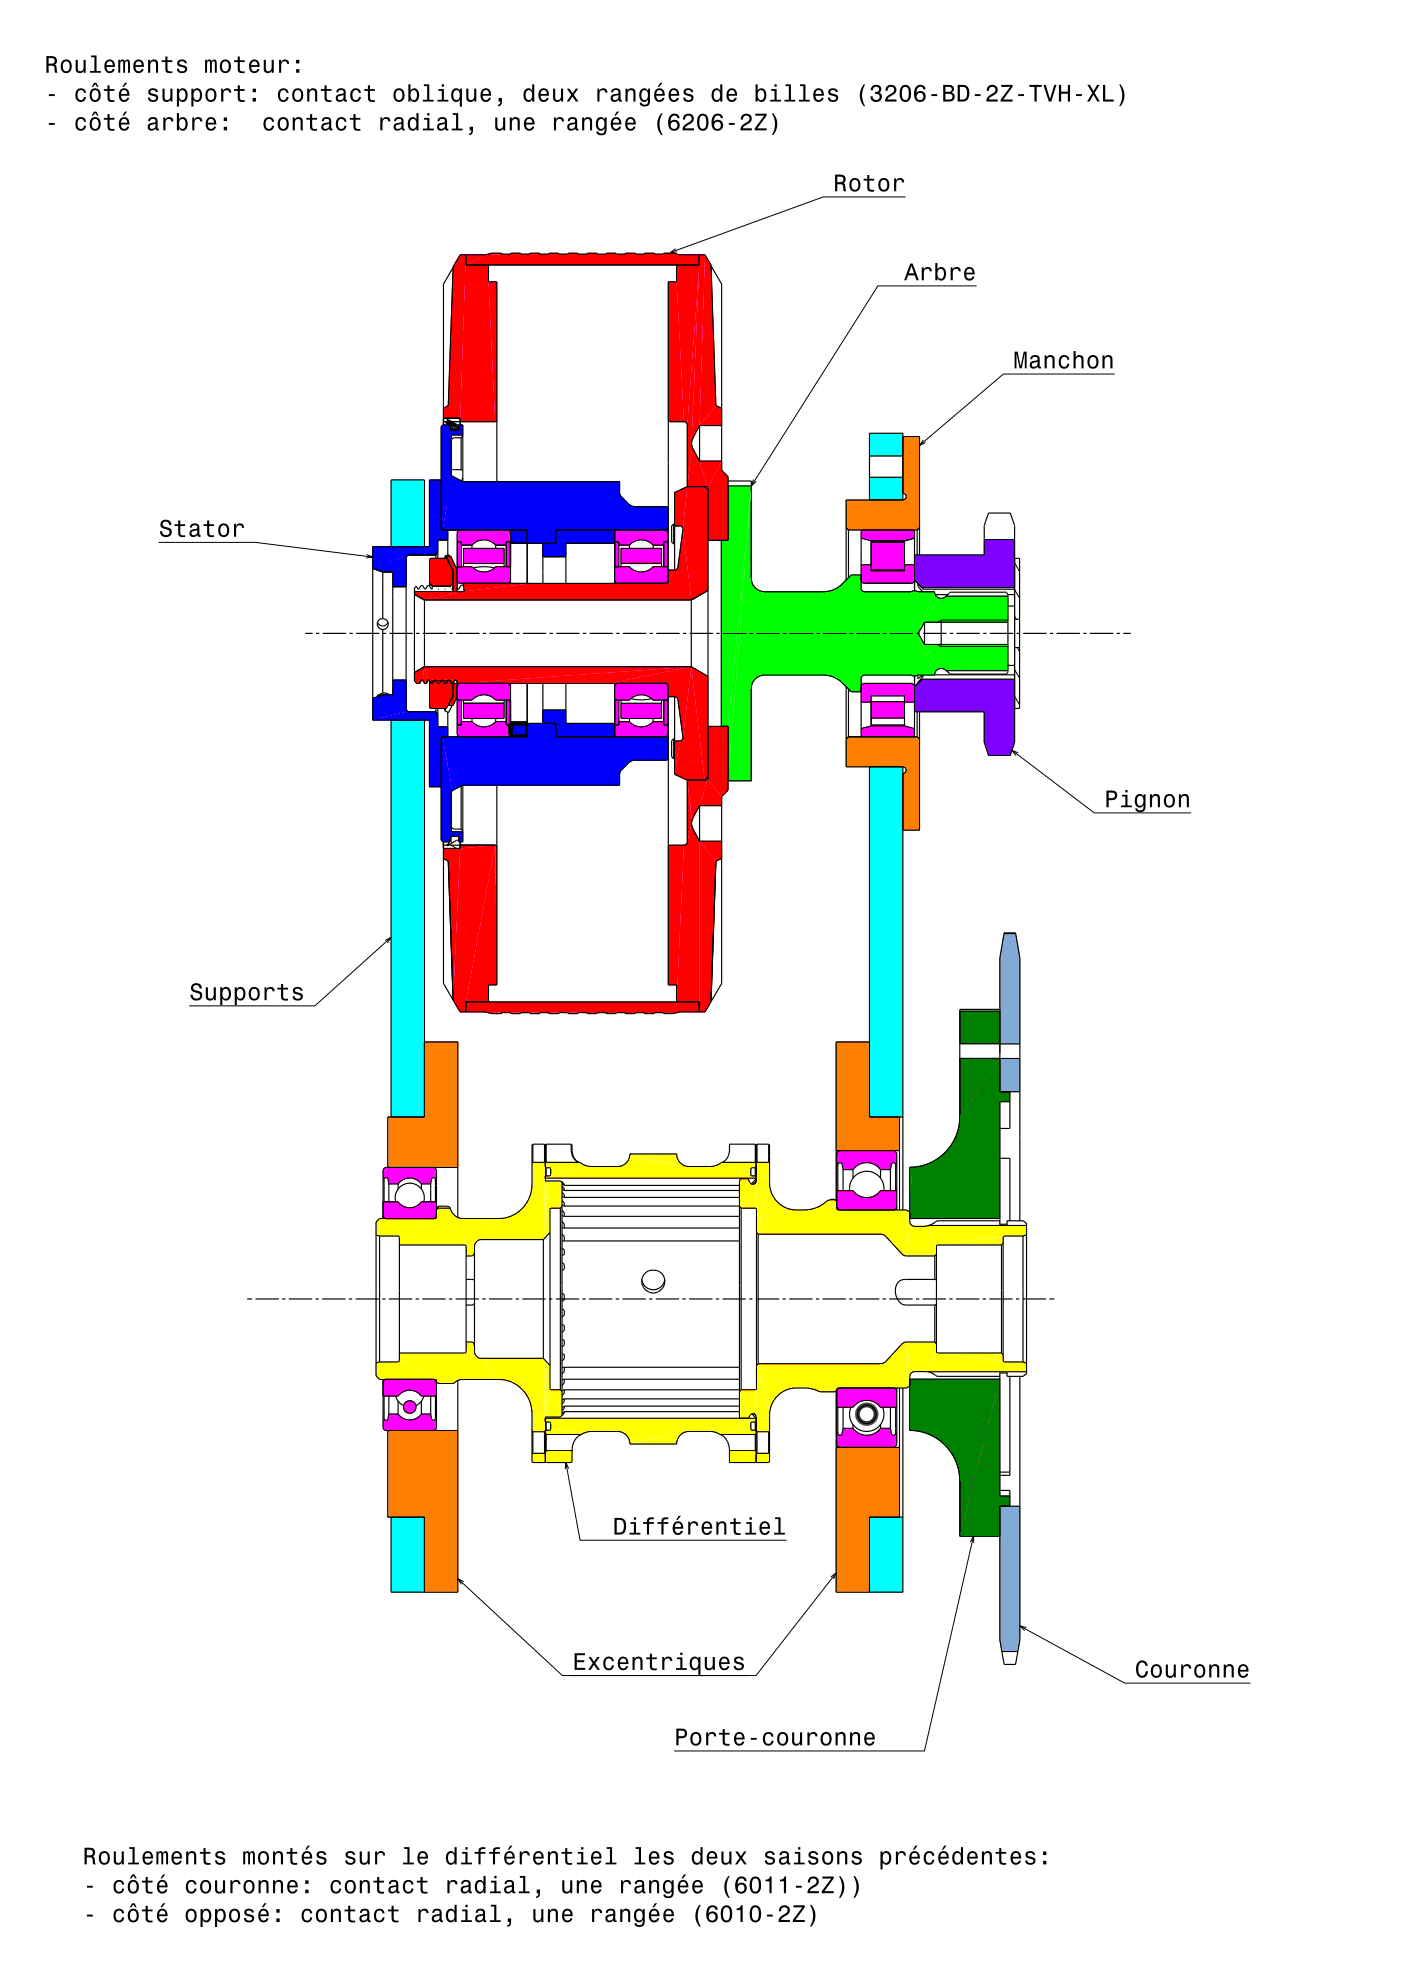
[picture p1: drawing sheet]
<svg xmlns="http://www.w3.org/2000/svg" width="420mm" height="594mm" viewBox="0 0 420 594" stroke-linecap="round" stroke-linejoin="round" font-family="sans-serif">
<path d="M127.2 312.4h10v37.6h-21v-15.1h11z" fill="none" stroke="#ff8000" stroke-width=".3"/>
<path d="M127.2 312.4h10v37.6h-21v-15.1h11z" fill-rule="evenodd" fill="#ff8000"/>
<path d="M116.2 428.9h21v48.5h-10v-22.5h-11z" fill="none" stroke="#ff8000" stroke-width=".3"/>
<path d="M116.2 428.9h21v48.5h-10v-22.5h-11z" fill-rule="evenodd" fill="#ff8000"/>
<circle cx="122.8" cy="421.9" r="1.89" fill="none" stroke="#f0f" stroke-width=".3"/>
<g fill="#f0f">
<path d="M124.7 421.6v.7z" fill-rule="evenodd"/>
<path d="M124.6 421.3v1.3z" fill-rule="evenodd"/>
<path d="M124.5 421v1.9z" fill-rule="evenodd"/>
<path d="M124.4 420.8l.1 .2-.1 2z" fill-rule="evenodd"/>
<path d="M124.3 420.6l-.1 2.6z" fill-rule="evenodd"/>
<path d="M124 420.4l.3 .2-.1 2.6-.2 .2z" fill-rule="evenodd"/>
<path d="M123.8 420.3l.2 .1v3l-.2 .1z" fill-rule="evenodd"/>
<path d="M123.5 420.1l.3 .2v3.2l-.3 .2z" fill-rule="evenodd"/>
<path d="M123.2 420l.3 .1v3.6h-.3z" fill-rule="evenodd"/>
<path d="M122.9 420h.3v3.7l-.3 .1z" fill-rule="evenodd"/>
<path d="M122.6 420h.3v3.8h-.3z" fill-rule="evenodd"/>
<path d="M122.3 420.1l.3-.1v3.8l-.3-.1z" fill-rule="evenodd"/>
<path d="M122 420.2l.3-.1v3.6l-.3-.1z" fill-rule="evenodd"/>
<path d="M121.8 420.3l.2-.1v3.4l-.2-.2z" fill-rule="evenodd"/>
<path d="M121.5 420.5l.3-.2v3.1l-.3-.2z" fill-rule="evenodd"/>
<path d="M121.5 420.5v2.7l-.2-.2v-2.2z" fill-rule="evenodd"/>
<path d="M121.3 420.8v2.2z" fill-rule="evenodd"/>
<path d="M121.2 420.9v2z" fill-rule="evenodd"/>
<path d="M121.1 421.1v1.5z" fill-rule="evenodd"/>
<path d="M121 421.4v.9z" fill-rule="evenodd"/>
<path d="M121 421.7v.2z" fill-rule="evenodd"/>
</g>
<g fill="none" stroke="#f0f" stroke-width=".3">
<path d="M114.9 350.9h.1M114.9 350.8l-.1 2.9h.3M114.9 350.8h.1M114.9 350.7v.1M114.9 350.7h.1M114.9 350.6v.1M115 350.6h-.1M115.1 353.7h.1M115.2 353.6h-.1M115.2 353.6l-.1 .1M115.2 353.5v.1M115.2 353.5h.1"/>
<path d="M115.2 353.4h.1M115.2 350.2l-.2 .4M115.3 353.3l-.1 .2M115.3 350.2h-.1M115.4 353.2l-.1 .1M115.5 353.2h-.1M115.6 353.1l-.1 .1M115.6 353.1h.1M115.6 350.1h.1M115.7 353.1h-.1M115.7 350.1l-.4 .1M115.7 350.1h.1"/>
<path d="M115.7 350.1h14.2M115.8 353.1h.1M115.8 353.1h-.1M115.8 350v.1M115.9 353.1h.1M115.9 353.1l.1 .1M116 353.1h.1M116 353.2h.1M116.1 353.2h.1M116.1 353.2l.1 .1M116.2 353.3l.1 .1M116.2 353.3v.1"/>
<path d="M116.3 353.4v.2M116.3 353.4h.1M116.3 353.6h.1M116.3 353.7l.3 1.3h2.8a4.3 4.3 0 0 1 6.9 0h2.8l.2-1.3M116.3 353.6v.1M129.3 353.6v.1M129.3 353.6h.1M129.4 353.6h-.1M129.4 353.5l-.1 .2M129.4 353.5h.1M129.4 353.4h.1M129.5 353.3l-.1 .2"/>
<path d="M129.5 353.3h.1M129.6 353.2l-.1 .1M129.7 353.2h-.1M129.7 353.1v.1M129.8 353.1h-.1M129.8 353.1h.1M129.8 350l.1 .1M129.9 353.1h-.1M129.9 353.1h.1M129.9 350.1h.1M130 350.1h.1M130 353.1h.1"/>
<path d="M130 353.1l.2 .1M130.1 350.1l.3 .1M130.2 353.2h.1M130.2 353.2l.2 .1M130.3 353.2l.1 .1M130.4 353.3h.1M130.4 350.2h.1M130.4 353.3l.1 .3M130.4 353.3v.1M130.4 350.2l.1 .1M130.5 350.3h.1M130.5 353.4h.1"/>
<path d="M130.5 350.3l.1 .1M130.5 353.6h.1M130.5 353.7h.1M130.6 350.4h.1M130.6 350.4l.1 .1M130.7 350.5h.1M130.7 350.5v.1M130.7 350.6h.1M130.7 350.6l.1 .1M130.8 350.7h.1M130.8 350.7v.1M130.8 350.8v.1"/>
<path d="M130.8 350.9h.1M130.8 350.9v2.8h-.3"/>
</g>
<g fill="#f0f">
<path d="M130.6 350.4l.2 .5v2.8h-.3z" fill-rule="evenodd"/>
<path d="M130.5 350.3v3.4z" fill-rule="evenodd"/>
<path d="M130.5 350.3v3.3z" fill-rule="evenodd"/>
<path d="M130.5 350.3v3.2z" fill-rule="evenodd"/>
<path d="M130.4 350.2l.1 3.2z" fill-rule="evenodd"/>
<path d="M130.4 350.2v3.1z" fill-rule="evenodd"/>
<path d="M130.3 350.2l.1 3.1z" fill-rule="evenodd"/>
<path d="M130.3 350.1v3.1z" fill-rule="evenodd"/>
<path d="M130.2 350.1l.1 3.1z" fill-rule="evenodd"/>
<path d="M130.2 350.1v3.1z" fill-rule="evenodd"/>
<path d="M130.1 350.1l.1 3z" fill-rule="evenodd"/>
<path d="M130.1 350.1v3z" fill-rule="evenodd"/>
<path d="M130 350.1v3z" fill-rule="evenodd"/>
<path d="M129.9 350.1l.1 3z" fill-rule="evenodd"/>
<path d="M129.8 350v3.1z" fill-rule="evenodd"/>
<path d="M115.8 350h14v3.1l-.4 .4-.3 1.5h-2.8a4.3 4.3 0 0 0-5.1-1.4l-4.6 1.4-.3-1.5-.5-.4z" fill-rule="evenodd"/>
<path d="M129.3 353.6v.3z" fill-rule="evenodd"/>
<path d="M116.6 355l4.6-1.4-.9 .5-.9 .9z" fill-rule="evenodd"/>
<path d="M115.8 350.1v3z" fill-rule="evenodd"/>
<path d="M115.7 350.1l.1 3z" fill-rule="evenodd"/>
<path d="M115.7 350.1v3z" fill-rule="evenodd"/>
<path d="M115.6 350.1v3z" fill-rule="evenodd"/>
<path d="M115.5 350.1v3z" fill-rule="evenodd"/>
<path d="M115.5 350.1v3.1z" fill-rule="evenodd"/>
<path d="M115.4 350.1v3.1z" fill-rule="evenodd"/>
<path d="M115.4 350.1v3.1z" fill-rule="evenodd"/>
<path d="M115.3 350.2v3.1z" fill-rule="evenodd"/>
<path d="M115.3 350.2v3.1z" fill-rule="evenodd"/>
<path d="M115.2 350.3v3.1z" fill-rule="evenodd"/>
<path d="M115.2 350.3v3.2z" fill-rule="evenodd"/>
<path d="M115.1 350.3l.1 3.3z" fill-rule="evenodd"/>
<path d="M115.1 350.3v3.4z" fill-rule="evenodd"/>
<path d="M115.1 350.4v3.3h-.3v-2.7z" fill-rule="evenodd"/>
<path d="M114.8 351v2.7z" fill-rule="evenodd"/>
</g>
<g fill="none" stroke="#f0f" stroke-width=".3">
<path d="M114.9 428.1h.1M114.9 428.2h.1M114.9 428.2v.2M114.9 428.4h.1M115 428.4h.1M115 428.4v.1M115 428.5l.1 .1M115.1 428.6h.1M115.1 428.6l.1 .1M115.1 425.3h-.3l.1 2.9M115.1 425.3h.1M115.1 425.3l.1 .2"/>
<path d="M115.2 425.5h.1M115.2 425.5l.1 .1M115.2 425.6h.1M115.2 428.7l.1 .1M115.3 425.6v.1M115.3 425.7l.1 .1M115.3 428.8h.1M115.3 425.7h.1M115.4 425.8h.1M115.4 428.8v.1M115.4 425.8l.2 .1M115.4 428.9h.2"/>
<path d="M115.6 425.9h.1M115.6 425.9h.2M115.6 428.9h.1M115.7 428.9h14.2M115.8 425.9h.1M115.9 425.9h-.1M115.9 425.9h.1M116 425.8v.1M116.2 425.6l-.3 .3M116.3 425.6l-.1 .1M116.3 425.4v.2M116.3 425.4h.1"/>
<path d="M116.3 425.3l.3-1.3h2.8a4.3 4.3 0 0 0 6.9 0h2.8l.2 1.3M116.3 425.3v.1M116.3 425.3h.1M129.3 425.3l.1 .2M129.3 425.3h.1M129.3 425.3v.1M129.3 425.4h.1M129.4 425.5l.1 .1M129.4 425.5h.1M129.4 425.6h.1M129.5 425.6v.1M129.5 425.7h.1"/>
<path d="M129.5 425.7l.2 .2M129.7 425.9h.1M129.8 425.9h.1M129.9 425.9h.1M130 428.9h-.1M130 428.9h.1M130 425.9h.1M130.1 428.9h-.1M130.1 425.9h-.1M130.1 425.9h.1M130.2 425.9h-.1M130.2 425.8v.1"/>
<path d="M130.3 425.8h-.1M130.4 425.7l-.1 .1M130.4 428.8l-.3 .1M130.4 428.7v.1M130.4 425.6v.1M130.5 425.6l-.1 .1M130.5 428.7h-.1M130.5 425.6h.1M130.5 428.7h.1M130.5 425.3h.1M130.5 425.3v.3M130.5 425.3h.3v2.8"/>
<path d="M130.7 428.5l-.2 .2M130.7 428.4v.1M130.7 428.4h.1M130.8 428.3l-.1 .1M130.8 428.2v.1M130.8 428.2h.1M130.8 428.1v.1M130.8 428.1h.1"/>
</g>
<g fill="#f0f">
<path d="M130.5 425.3h.3v2.7l-.2 .6z" fill-rule="evenodd"/>
<path d="M130.5 425.3v3.4z" fill-rule="evenodd"/>
<path d="M130.5 425.4v3.3z" fill-rule="evenodd"/>
<path d="M130.5 425.5v3.2z" fill-rule="evenodd"/>
<path d="M130.5 425.6l-.1 3.1z" fill-rule="evenodd"/>
<path d="M130.4 425.7v3.1z" fill-rule="evenodd"/>
<path d="M130.3 425.8v3z" fill-rule="evenodd"/>
<path d="M130.2 425.8v3.1z" fill-rule="evenodd"/>
<path d="M130.2 425.9v3z" fill-rule="evenodd"/>
<path d="M130.1 425.9v3z" fill-rule="evenodd"/>
<path d="M130 425.9v3z" fill-rule="evenodd"/>
<path d="M129.9 425.9l.1 3z" fill-rule="evenodd"/>
<path d="M129.9 425.9v3z" fill-rule="evenodd"/>
<path d="M129.8 425.9l.1 3z" fill-rule="evenodd"/>
<path d="M116.6 424l4.6 1.4a4.3 4.3 0 0 0 5.1-1.4h2.8l.3 1.5 .4 .4v3h-14v-3l.5-.4z" fill-rule="evenodd"/>
<path d="M129.3 425.1v.3z" fill-rule="evenodd"/>
<path d="M116.6 424h2.8l.7 .8 1.1 .6z" fill-rule="evenodd"/>
<path d="M115.8 425.9v3z" fill-rule="evenodd"/>
<path d="M115.7 425.9l.1 3z" fill-rule="evenodd"/>
<path d="M115.6 425.9l.1 3z" fill-rule="evenodd"/>
<path d="M115.6 425.9l.1 3z" fill-rule="evenodd"/>
<path d="M115.5 425.8l.1 3.1z" fill-rule="evenodd"/>
<path d="M115.5 425.8v3.1z" fill-rule="evenodd"/>
<path d="M115.4 425.8v3.1z" fill-rule="evenodd"/>
<path d="M115.3 425.7l.1 3.1z" fill-rule="evenodd"/>
<path d="M115.3 425.6v3.2z" fill-rule="evenodd"/>
<path d="M115.2 425.6l.1 3.2z" fill-rule="evenodd"/>
<path d="M115.2 425.5v3.2z" fill-rule="evenodd"/>
<path d="M115.2 425.4v3.3z" fill-rule="evenodd"/>
<path d="M115.1 425.3v3.4z" fill-rule="evenodd"/>
<path d="M114.8 425.3h.3v3.3l-.3-.6z" fill-rule="evenodd"/>
</g>
<g fill="none" stroke="#f0f" stroke-width=".3">
<path d="M115 414l-.2 .6v4h4.6a4.3 4.3 0 0 1 6.9 0h4.5v-4M115.1 414h-.1M115.2 413.9l-.1 .1M115.2 413.8v.1M115.5 413.7h.1M115.6 413.6l-.4 .2M115.7 413.6h-.1M115.7 413.6h.1M115.7 413.6h14.2M129.9 413.6h.1M130 413.6l.5 .2M130.5 413.8v.1"/>
<path d="M130.5 413.9l.1 .1M130.6 414h.1M130.6 414l.2 .4M130.8 414.4v.1M130.8 414.5v.1M130.8 414.6h.1"/>
</g>
<g fill="#f0f">
<path d="M129.8 413.6l.7 .3 .3 .5v4.2h-4.5z" fill-rule="evenodd"/>
<path d="M115.8 413.6h14l-3.5 5a4.3 4.3 0 0 0-5.1-1.4z" fill-rule="evenodd"/>
<path d="M115.8 413.6l5.4 3.6-1.1 .6-.7 .8z" fill-rule="evenodd"/>
<path d="M115.1 413.9l.7-.3 3.6 5h-4.6v-4z" fill-rule="evenodd"/>
<path d="M114.8 414.6v4z" fill-rule="evenodd"/>
</g>
<g fill="none" stroke="#f0f" stroke-width=".3">
<path d="M115 365h.1M115.1 365l.1 .1M115.2 365.1v.1M115.2 365.2l.2 .1M115.4 365.3h.1M115.5 365.3l.1 .1M115.6 365.4h14.3M130 365.4h-.1M130.2 365.3l-.2 .1M130.3 365.3h-.1M130.5 365.2l-.2 .1M130.5 365.1v.1"/>
<path d="M130.6 365l-.1 .1M130.6 365h.1M130.8 364.7l-.2 .3M130.8 364.7v-4.3h-4.5a4.3 4.3 0 0 1-6.9 0h-4.6v4l.2 .6M130.8 364.7h.1"/>
</g>
<g fill="#f0f">
<path d="M126.3 360.4h4.5v4.1l-.3 .6-.7 .3z" fill-rule="evenodd"/>
<path d="M115.8 365.4l5.4-3.6a4.3 4.3 0 0 0 5.1-1.4l3.5 5z" fill-rule="evenodd"/>
<path d="M119.4 360.4l.8 .9 1 .5-5.4 3.6z" fill-rule="evenodd"/>
<path d="M114.8 360.4h4.6l-3.6 5-.6-.3-.3-.6z" fill-rule="evenodd"/>
</g>
<path d="M159.5 436l.2-.2h3.5l.3 .2v2.3l-.3 .2h-3.5l-.2-.2zM159.6 438.4l.1 .1M159.7 438.5h.1M163.3 438.4v.1M163.4 435.9l.1 .1M163.4 438.4h.1" fill="none" stroke="#ff0" stroke-width=".3"/>
<g fill="#ff0">
<path d="M159.7 435.8h3.5l.3 .2v2.3l-.3 .2h-3.5z" fill-rule="evenodd"/>
<path d="M159.7 435.8v2.7l-.2-.2z" fill-rule="evenodd"/>
<path d="M159.5 436v2.3z" fill-rule="evenodd"/>
</g>
<g fill="none" stroke="#ff0" stroke-width=".3">
<path d="M119.3 408.4h-5.5l-1.1 .3v3.9l1 1h16.7M119.3 408.4h.1M119.4 408.3l-.1 .1M119.5 408.3h-.1M119.5 408.3h.1M119.6 408.2v.1M119.6 408.2h.1M119.6 408.2l-.1 .1M119.7 408.1l-.1 .1M119.7 408.1h.1M119.7 407.9v.1M130.4 413.6h.1"/>
<path d="M130.5 413.6l.1 .1M130.6 413.7l.1 .1M130.7 413.8h.1M130.7 413.8l.1 .2M130.8 414h.1M130.8 414v.1M130.8 414.1l.5 .7h4.7a3.9 3.9 0 0 1 2.8-1.2h10.7a10.2 10.2 0 0 1 10 10.3v5.2l.2 .2h3.5l.3-.2v-4M130.8 414.1h.1M139.3 405.7h-19.6v2.4M139.3 405.7h.1M139.4 405.6v.1M139.5 405.6h-.1"/>
<path d="M139.6 405.5l-.1 .1M139.7 405.4l-.1 .1M139.7 405.4h.1M139.7 405.3v.1M139.7 405.2v.1M141.7 402.5l-2-.1v3M141.7 402.5l.1 .1M141.8 402.6l.2 .2M142 402.8l.1 .1M142.1 402.9l.1 .4M142.2 403.3h.1M142.2 403.3v1.9a2.08 2.08 0 0 0 2 2.1h18.7l2 2.1v7.1"/>
<path d="M164.9 416.5h.1M164.9 416.5v.1M164.9 416.6h.1M165 416.6v.1M165 416.6h.1M165 416.7h3l.5 .5v7.2l-.5 .5h-4.3M163.5 425.1h.1M163.5 425v.1M163.6 425h.1M163.7 424.9h-.1M163.7 424.9h.1M163.8 424.9h-.2"/>
</g>
<g fill="#ff0">
<path d="M163.4 407.9l.3 .3-.2 20.9z" fill-rule="evenodd"/>
<path d="M165.2 416.7h2.8l.5 .5v7.2l-.5 .5z" fill-rule="evenodd"/>
<path d="M164.9 416.5l.3 .2 2.8 8.2h-4.2z" fill-rule="evenodd"/>
<path d="M164 408.5l.9 .9a60.2 60.2 0 0 1-1.1 15.5z" fill-rule="evenodd"/>
<path d="M164.9 416.4l-1.1 8.5z" fill-rule="evenodd"/>
<path d="M163.7 408.2l.3 .3-.3 16.4z" fill-rule="evenodd"/>
<path d="M163.7 408.2v16.7l-.2 .3z" fill-rule="evenodd"/>
<path d="M163.2 407.6l.2 .3 .1 21.2-.3 .2z" fill-rule="evenodd"/>
<path d="M144.2 407.3h18.7l.3 .3v21.7h-3.5l-.2-.2v-5.2a10.2 10.2 0 0 0-10-10.3z" fill-rule="evenodd"/>
<path d="M139.7 405.2l3.7 1.9 .8 .2 5.3 6.3h-10.7l.4-7.9 .4-.2z" fill-rule="evenodd"/>
<path d="M142.2 403.1v2.2z" fill-rule="evenodd"/>
<path d="M142 402.8l.3 2.6z" fill-rule="evenodd"/>
<path d="M141.8 402.6l.5 3z" fill-rule="evenodd"/>
<path d="M141.6 402.5l.2 .1 .5 3.1z" fill-rule="evenodd"/>
<path d="M141.4 402.4l.2 .1 .7 3.4z" fill-rule="evenodd"/>
<path d="M141.2 402.4l1.2 3.6-2.7-.8z" fill-rule="evenodd"/>
<path d="M139.7 405.2l2.7 .8 .4 .7z" fill-rule="evenodd"/>
<path d="M119.7 405.7h19.5l-.4 7.9a3.9 3.9 0 0 0-2.8 1.2h-4.7l-.7-1.1-10.9-5.9z" fill-rule="evenodd"/>
<path d="M113.8 408.4h5.5l.4-.6 10.6 5.8h-16.6z" fill-rule="evenodd"/>
<path d="M112.9 408.6l.9-.2-.1 5.2-1-1z" fill-rule="evenodd"/>
<path d="M139.7 402.4h1.5l-1.5 2.8z" fill-rule="evenodd"/>
<path d="M112.7 408.7l.2-.1-.2 4z" fill-rule="evenodd"/>
</g>
<g fill="none" stroke="#ff0" stroke-width=".3">
<path d="M163.3 348.6h.1M163.3 348.6l.1 .1M163.5 353.9h.1M163.5 353.9l.1 .1M163.5 354v-5.2l-.3-.3h-3.5l-.2 .3v6.3a10.2 10.2 0 0 1-10 10.3h-10.7a4 4 0 0 1-3.8-3.1h-3.7l-.5 .5v2.1M163.6 354l4.4 .1 .5 .5v7.2l-.5 .5h-2.9M163.6 354.1h.1M163.7 354.1h.1M119.3 370.6h.1M119.4 370.6h.1M119.4 370.6v.1M119.5 370.7h.1"/>
<path d="M119.5 370.7l.1 .1M119.6 370.7v.1M119.6 370.8l.1 .1M119.6 370.8h.1M119.7 370.9v.1M119.7 370.9h.1M119.7 371v.1M119.7 371.1v2.2h19.6M119.7 371.1h.1M130.4 365.4h.1M130.4 365.4h-16.7l-1 1v3.9l1.1 .3h5.5M130.6 365.3l-.1 .1"/>
<path d="M130.6 365.3l-.2 .1M130.7 365.3h-.1M130.7 365.2v.1M130.7 365.2h.1M130.8 365.1l-.1 .1M130.8 365v.1M130.8 364.9v.2M139.3 373.3h.1M139.4 373.3l.1 .1M139.5 373.4h.1M139.5 373.4l.1 .1M139.6 373.5h.1"/>
<path d="M139.7 373.5v.1M139.7 373.6h.1M139.7 373.6v.1M139.7 373.7h.1M139.7 373.7v2.9h1.5M141.3 376.6h-.1M164.9 362.6v7l-2 2.1h-18.7a2.08 2.08 0 0 0-2 2.1v1.7a1.07 1.07 0 0 1-.9 1.1M164.9 362.5h.1M164.9 362.5v.1M164.9 362.4h.1M165 362.4h-.1M165.1 362.3l-.1 .1"/>
<path d="M165.1 362.3h-.1M165.2 362.3h-.1M165.2 362.3h.1"/>
</g>
<g fill="#ff0">
<path d="M142.2 373.7v2.1z" fill-rule="evenodd"/>
<path d="M163.8 354.1a60.1 60.1 0 0 1 1.1 15.5l-.9 .9z" fill-rule="evenodd"/>
<path d="M168.1 354.2l.4 .4v7.2l-.5 .5z" fill-rule="evenodd"/>
<path d="M163.8 354.1l4.3 .1-.1 8.1h-2.8l-.3 .2z" fill-rule="evenodd"/>
<path d="M163.8 354.1l1.1 8.5z" fill-rule="evenodd"/>
<path d="M163.7 354.1l.3 16.4-.3 .3z" fill-rule="evenodd"/>
<path d="M163.5 353.8l.2 .3v16.7l-.3 .3z" fill-rule="evenodd"/>
<path d="M163.4 348.7v22.4z" fill-rule="evenodd"/>
<path d="M163.2 348.5l.2 22.6-.2 .3z" fill-rule="evenodd"/>
<path d="M159.6 348.6l3.6-.1v22.9l-.3 .3h-18.7l5.3-6.3a10.2 10.2 0 0 0 10-10.3z" fill-rule="evenodd"/>
<path d="M138.8 365.4h10.7l-5.3 6.3-.8 .2-3.7 1.9-.1-.3-.4-.2z" fill-rule="evenodd"/>
<path d="M142.3 373.6l-.3 2.6z" fill-rule="evenodd"/>
<path d="M142.3 373.5l-.4 2.8z" fill-rule="evenodd"/>
<path d="M142.3 373.4l-.6 3.1z" fill-rule="evenodd"/>
<path d="M142.3 373.2l-.6 3.3-.2 .1z" fill-rule="evenodd"/>
<path d="M142.4 373.1l-.9 3.5h-.2z" fill-rule="evenodd"/>
<path d="M142.4 372.9l-1.1 3.7h-1.6z" fill-rule="evenodd"/>
<path d="M139.7 373.8l3-1.3-3 4.1z" fill-rule="evenodd"/>
<path d="M139.7 373.8l3.1-1.5z" fill-rule="evenodd"/>
<path d="M119.7 373.3l11-8 .6-3 3.9 .6a4 4 0 0 0 3.6 2.5l.4 7.9z" fill-rule="evenodd"/>
<path d="M131.3 362.3h3.7l.2 .6z" fill-rule="evenodd"/>
<path d="M113.7 365.4h16.6l-10.6 7.9v-2.2l-.3-.4-5.6-.1z" fill-rule="evenodd"/>
<path d="M113.7 365.4l.1 5.2-1.1-.3 .2-4z" fill-rule="evenodd"/>
<path d="M131.3 362.3l-.5 2.6v-2.1z" fill-rule="evenodd"/>
<path d="M159.5 348.8v6.3z" fill-rule="evenodd"/>
<path d="M112.9 366.3l-.2 4z" fill-rule="evenodd"/>
</g>
<path d="M226.8 438.4l.1 .1M226.9 438.5h.1M230.5 438.4v.1M230.6 435.9l.1 .1M230.7 438.3l-.3 .2h-3.5M230.7 438.3v-2.3l-.3-.2h-3.5l-.2 .2v2.3l.2 .2M230.7 438.3h.1" fill="none" stroke="#ff0" stroke-width=".3"/>
<g fill="#ff0">
<path d="M226.9 435.8h3.5l.3 .2v2.3l-.3 .2h-3.5z" fill-rule="evenodd"/>
<path d="M226.9 435.8v2.7l-.2-.2z" fill-rule="evenodd"/>
<path d="M226.7 436v2.3z" fill-rule="evenodd"/>
</g>
<g fill="none" stroke="#ff0" stroke-width=".3">
<path d="M226.6 416.7h.1M226.6 416.7h-4.4l-.5 .5 .1 8M226.7 416.6l-.1 .1M226.7 416.6h.1M226.8 416.5l-.1 .1M226.8 416.4v.1M245.9 417.3h.1M250.8 416.6v.1M250.8 416.6l-.5 .7h-4.3l-3.5-1-3.8-.1a8.1 8.1 0 0 0-8 8.2v4.7l-.2 .2M250.9 416.5l-.1 .1M250.9 416.5h.1M250.9 416.4v.1"/>
<path d="M250.9 416.4h.1M251 416.3l-.1 .1M251 416.3h.1M251.1 416.3h-.1M251.1 416.3h.1M251.1 416.2v.1M251.1 416.2h.1M251.3 416.2h-.2M251.3 416.2h.1M265.4 408.3l-1.3 .6h-36.8l-.5 .5v7M265.5 408.3h-.1M273 411.9l-.3 .8v2.9l-1 .6h-20.4"/>
<path d="M273 411.9h.1M273.4 411.6l-.4 .3M273.4 411.5v.1M277.4 411.3h-3.2l-.8 .2M277.4 411.3h.1M280.8 405.6l-.1-2.6-.5-.6h-8.8l-1 .5-4.9 5.4M280.8 405.6l.1 .1M280.8 405.6h.1M280.9 405.7h.1M281 405.7h.1M281 405.7h19.2l.5 .5 .2 2M300.9 408.2v.1"/>
<path d="M300.9 408.3h.1M301 408.3h.1M301.1 408.3v.1M301.1 408.4h.1M301.2 408.4h.1M301.2 408.4h5.5l1 .3v2.5M307.6 411.3h.1M307.6 411.3h-30.2M307.7 411.2h.1M307.7 411.2l-.1 .1M307.7 411.1v.1M221.7 425.1l.1 .1"/>
<path d="M221.8 425.2h.1M221.9 425.2h2.5M224.5 425.2h-.1M224.5 425.1v.1M225.3 423.9l-.4 .3-.5 1M225.4 423.9h-.1M225.9 423.9h.1M225.9 423.9h-.5M226 423.9h.1M226.1 423.9v.1M226.1 424h.1M226.2 424h.1"/>
<path d="M226.2 424l.1 .1M226.3 424.1l.1 .1M226.4 424.2h.1M226.4 424.2l.1 .1M226.5 424.3h.1M226.5 424.3l.1 .1M226.6 424.4h.1M226.6 424.4v.1M226.6 424.5h.1M226.6 424.5l.1 .1M226.7 424.6v.1M226.7 424.7v.1"/>
<path d="M226.7 424.8v4.3l.2 .2h3.5M226.7 424.8v.1M230.5 429.3h-.1"/>
</g>
<g fill="#ff0">
<path d="M230.7 424l-.1 5.2z" fill-rule="evenodd"/>
<path d="M246 417.3l4.9-.9-.6 .9z" fill-rule="evenodd"/>
<path d="M272.8 412.5l-.1 3.1-.7 .4z" fill-rule="evenodd"/>
<path d="M307.6 408.6v2.7z" fill-rule="evenodd"/>
<path d="M307.4 408.6l.2 2.7z" fill-rule="evenodd"/>
<path d="M281 405.7l20.2 2.7h5.5l.7 .2 .1 2.7h-30.1z" fill-rule="evenodd"/>
<path d="M300.5 405.9l.2 .3v1.7z" fill-rule="evenodd"/>
<path d="M300.2 405.7l.3 .2 .3 2z" fill-rule="evenodd"/>
<path d="M281 405.7h19.2l.6 2.3z" fill-rule="evenodd"/>
<path d="M281 405.7l19.8 2.3 .2 .3z" fill-rule="evenodd"/>
<path d="M280.5 402.7l.2 .3v2.4z" fill-rule="evenodd"/>
<path d="M280.3 402.5l.2 .2 .2 2.7z" fill-rule="evenodd"/>
<path d="M271.7 402.4l8.6 .1 .4 2.9-3.3 5.9h-3.3l-1.1 .6z" fill-rule="evenodd"/>
<path d="M280.7 405.4l.3 .3-3.6 5.6z" fill-rule="evenodd"/>
<path d="M271.7 402.4l1.2 9.8-.9 3.8-.3 .2z" fill-rule="evenodd"/>
<path d="M271.7 402.4l1.3 9.5-.1 .3z" fill-rule="evenodd"/>
<path d="M251.3 416.2l12.8-7.3 1.1-.4 5.2-5.6 1.3-.5v13.8z" fill-rule="evenodd"/>
<path d="M227.3 408.9h36.8l-12.8 7.3-5.3 1.1-2.2-.7-1.8-.4h-3.7l-1.8 .3z" fill-rule="evenodd"/>
<path d="M246 417.3l5.1-1z" fill-rule="evenodd"/>
<path d="M227.3 408.9l3.4 14.7-.3 5.7z" fill-rule="evenodd"/>
<path d="M227.3 408.9l9.2 7.6a8.2 8.2 0 0 0-5.8 7.1z" fill-rule="evenodd"/>
<path d="M227.3 408.9l3.1 20.4h-3.5l.1-20.1z" fill-rule="evenodd"/>
<path d="M227 409.2l-.1 20.1z" fill-rule="evenodd"/>
<path d="M226.9 409.3v19.9z" fill-rule="evenodd"/>
<path d="M226.8 416.4v12.8z" fill-rule="evenodd"/>
<path d="M226.8 416.5v12.6z" fill-rule="evenodd"/>
<path d="M226.7 416.6v12.5z" fill-rule="evenodd"/>
<path d="M226.7 416.6v12.5z" fill-rule="evenodd"/>
<path d="M226.7 416.6v8.1z" fill-rule="evenodd"/>
<path d="M226.6 416.7l.1 8z" fill-rule="evenodd"/>
<path d="M226.6 416.7v7.8z" fill-rule="evenodd"/>
<path d="M226.5 416.7l.1 7.7z" fill-rule="evenodd"/>
<path d="M226.5 416.7v7.6z" fill-rule="evenodd"/>
<path d="M222.2 416.7h4.3v7.6l-.5-.4-.7 .1-.9 1.3z" fill-rule="evenodd"/>
<path d="M222.2 416.7l2.1 8.6h-2.3v-8.4z" fill-rule="evenodd"/>
<path d="M222 416.9v8.4z" fill-rule="evenodd"/>
<path d="M221.9 417v8.2z" fill-rule="evenodd"/>
<path d="M221.8 417.1v8.1z" fill-rule="evenodd"/>
<path d="M221.7 417.2l.1 7.9z" fill-rule="evenodd"/>
</g>
<g fill="none" stroke="#ff0" stroke-width=".3">
<path d="M225.1 355l-.8-1.6h-2.1l-.5 .5v7.9l.5 .5h4.4M225.1 355h.1M225.2 355l.1 .1M225.3 355.1h.1M225.4 355.1h.5M225.9 355.1h.1M226 355.1h-.1M226 355.1h.1M226.1 355l-.1 .1M226.2 355h-.1M226.3 354.9l-.1 .1M226.3 354.9l-.2 .1"/>
<path d="M226.4 354.9h-.1M226.4 354.8v.1M226.4 354.8h.1M226.5 354.7l-.1 .1M226.5 354.7h.1M226.6 354.6l-.1 .1M226.6 354.5v.1M226.7 354.4l-.1 .1M226.7 354.3v.1M226.7 354.3v-5.5l.2-.3h3.5l.3 .3v5.8a8.1 8.1 0 0 0 8 8.2h2.4a11.4 11.4 0 0 0 7.3-2.9l.5-.2M226.7 354.1v.1M230.6 348.7h.1"/>
<path d="M248.9 359.7h.1M248.9 359.7h1.5M250.3 359.7h.1M250.4 359.7l.4 .5 .1 2.2M226.5 362.3h.1M226.6 362.3h.1M226.6 362.3l.1 .1M226.7 362.4h.1M226.7 362.4l.1 7.2 .5 .5h36.9l1.2 .6M226.7 362.4l.1 .1M226.8 362.5h.1M250.9 362.4v.1"/>
<path d="M250.9 362.5v.1M250.9 362.5h.1M250.9 362.6h.1M250.9 362.6l.2 .1M251 362.6l.1 .1M251.1 362.7h.1M251.1 362.7l.1 .1M251.2 362.8h.1M251.2 362.8h20.5l1 .6 .1 3 .6 1M265.4 370.7h.1M265.5 370.7l4.9 5.3 1 .6h8.8l.5-.6 .1-2.5M273.4 367.4v.1"/>
<path d="M278 367.6h.1M278.1 367.5h.1M278.5 367.5h-.1M278.5 367.5l-1.8 .2h-2.5l-.8-.2M278.5 367.5h29.1M278.6 367.5h.1M280.8 373.5h.1M280.8 373.4v.1M280.8 373.4h.1M280.9 373.3l-.1 .1M280.9 373.3h.1M300.7 371.1v1.7l-.5 .5h-19.3"/>
<path d="M300.7 371.1h.1M300.8 370.9h.1M300.8 370.9l-.1 .2M300.9 370.8h-.1M300.9 370.7v.1M301 370.7h.1M301 370.7l-.1 .1M301.1 370.7h-.1M301.1 370.6l-.1 .1M301.1 370.6h.1M301.2 370.6h-.1M301.2 370.6h.1"/>
<path d="M307.6 367.5h.1M307.6 367.5l.1 .1M307.7 367.5h.1M307.7 367.6h.1M307.7 367.6v2.7l-1 .3h-5.5"/>
</g>
<g fill="#ff0">
<path d="M280.7 373.6v2.4l-.2 .4z" fill-rule="evenodd"/>
<path d="M300.7 371.1v1.7l-.2 .2z" fill-rule="evenodd"/>
<path d="M307.6 367.5v2.9z" fill-rule="evenodd"/>
<path d="M307.5 367.5l.1 2.9h-.2z" fill-rule="evenodd"/>
<path d="M278.6 367.5h28.9l-.1 2.9-.7 .2h-5.5l-20.2 2.7z" fill-rule="evenodd"/>
<path d="M300.8 371.1l-.3 1.9-.2 .2z" fill-rule="evenodd"/>
<path d="M281 373.3l19.8-2.3-.6 2.3z" fill-rule="evenodd"/>
<path d="M281 373.3l20-2.6-.2 .3z" fill-rule="evenodd"/>
<path d="M280.7 373.6l-.2 2.8-.3 .2z" fill-rule="evenodd"/>
<path d="M278.6 367.5l2.4 5.8-.2 .2-.6 3.1z" fill-rule="evenodd"/>
<path d="M273 367.1l1.2 .6h2.7l1.7-.2 1.6 9.1h-8.5z" fill-rule="evenodd"/>
<path d="M271.9 362.9l.8 .5 .1 3.1z" fill-rule="evenodd"/>
<path d="M271.7 362.8l1.1 3.8-1.1 10h-.1z" fill-rule="evenodd"/>
<path d="M272.8 366.6l.2 .5-1.3 9.5z" fill-rule="evenodd"/>
<path d="M251.3 362.8h20.4l-.1 13.8-1.2-.6-5.2-5.6-1.1-.3z" fill-rule="evenodd"/>
<path d="M227.3 370.1l9.2-7.6 1.8 .3 4.6-.2 2.1-.6 2.3-1.4 16.8 9.5z" fill-rule="evenodd"/>
<path d="M250.4 359.7l.4 .5v2.2z" fill-rule="evenodd"/>
<path d="M248.9 359.7h1.5l.5 2.7z" fill-rule="evenodd"/>
<path d="M248.9 359.7l2 2.9z" fill-rule="evenodd"/>
<path d="M248.5 359.9l.4-.2 2.1 2.9z" fill-rule="evenodd"/>
<path d="M248.1 360l.4-.1 2.5 2.8z" fill-rule="evenodd"/>
<path d="M247.7 360.4l.4-.4 2.9 2.7z" fill-rule="evenodd"/>
<path d="M247.3 360.6l.4-.2 3.4 2.3z" fill-rule="evenodd"/>
<path d="M230.5 348.6l.2 6.4z" fill-rule="evenodd"/>
<path d="M230.4 348.5l.3 6.8-3.4 14.8z" fill-rule="evenodd"/>
<path d="M230.7 355.3a8.2 8.2 0 0 0 5.8 7.2l-9.2 7.6z" fill-rule="evenodd"/>
<path d="M226.9 348.5h3.5l-3.1 21.6-.3-.3z" fill-rule="evenodd"/>
<path d="M226.9 348.6l.1 21.2z" fill-rule="evenodd"/>
<path d="M226.8 348.6l.1 21z" fill-rule="evenodd"/>
<path d="M226.8 348.7v20.9z" fill-rule="evenodd"/>
<path d="M226.8 348.7v13.8z" fill-rule="evenodd"/>
<path d="M226.7 348.7v13.7z" fill-rule="evenodd"/>
<path d="M226.7 354.1v8.3z" fill-rule="evenodd"/>
<path d="M226.7 354.2v8.2z" fill-rule="evenodd"/>
<path d="M226.7 354.3v8z" fill-rule="evenodd"/>
<path d="M226.6 354.5v7.8z" fill-rule="evenodd"/>
<path d="M226.6 354.6l-.1 7.7z" fill-rule="evenodd"/>
<path d="M226.5 354.7v7.6z" fill-rule="evenodd"/>
<path d="M224.3 353.4l.8 1.6 .7 .1 .6-.3 .1 7.5h-4.3z" fill-rule="evenodd"/>
<path d="M222.1 353.5l2.2-.1-2.1 8.9-.5-.5 .1-8z" fill-rule="evenodd"/>
<path d="M221.7 353.9v7.9z" fill-rule="evenodd"/>
</g>
<path d="M218.7 435h7.7l.3 .2v3.1l-.3 .2h-7.7zM218.7 435h.1M218.7 435.1v.1M226.5 438.4v.1M226.6 435.1v.1M226.6 438.4h.1" fill="none" stroke="#ff0" stroke-width=".3"/>
<g fill="#ff0">
<path d="M218.7 438.5l7.7-3.5 .3 .2v3.1l-.3 .2z" fill-rule="evenodd"/>
<path d="M218.7 435h7.7l-7.7 3.5z" fill-rule="evenodd"/>
</g>
<path d="M163.6 438.4l.1 .1M163.7 435h7.8v3.3l-.3 .2h-7.5l-.2-.2v-3.1zM171.3 438.4v.1M171.5 435.2h.1M171.5 435v.1" fill="none" stroke="#ff0" stroke-width=".3"/>
<g fill="#ff0">
<path d="M171.5 435.1l-.1 3.3z" fill-rule="evenodd"/>
<path d="M171.5 435l-.2 3.5z" fill-rule="evenodd"/>
<path d="M163.7 435h7.8l-.2 3.5h-7.6z" fill-rule="evenodd"/>
<path d="M163.7 435v3.5l-.2-.2v-3.1z" fill-rule="evenodd"/>
<path d="M163.5 435.2v3.1z" fill-rule="evenodd"/>
</g>
<g fill="none" stroke="#ff0" stroke-width=".3">
<path d="M163.5 349.9l.1 .1M163.6 352.7h.1M163.7 350.1h.1M163.7 350.1l1.2 .1M164.9 350.2h.1M164.9 352.5l-1.2 .1-.2 .7h63.2l-.3-.7h-1.1M165 352.5h-.1M165 350.2h.1M165 352.5h.1M165 350.2v.1M165 350.2l.1 .1M165 350.3h.1"/>
<path d="M165.1 350.3v.1M165.1 352.4l-.1 .1M165.1 350.4h.1M165.1 350.4v2M173.9 348.6h.1M173.9 348.6l1.3 .7 1.5 .4 8.4 .1a3.8 3.8 0 0 0 3.7-3.8h14a3.8 3.8 0 0 0 3.8 3.8l6.9-.1 1.5-.4 1.4-.8h10l.2 .2M173.9 348.6l-10.2-.1-.2 .3v1.1l.2 .2M225.1 350.4h.1M225.1 350.4v2M225.1 352.4h.1M225.1 352.4v.1M225.2 350.3h-.1"/>
<path d="M225.2 352.5h.1M225.2 350.2l-.1 .2M225.2 352.5l.1 .1M225.2 350.2v.1M225.2 350.2h.1M225.3 350.2h.1M225.3 350.2h-.1M225.3 352.6h.1M225.4 350.1l-.2 .1M226.5 348.6h.1M226.5 350.1h.1M226.5 348.6l.1 .1"/>
<path d="M226.5 352.7h.1M226.6 348.7h.1M226.6 352.8h.1M226.7 348.7v1.2l-.3 .2-1.1 .1"/>
</g>
<g fill="#ff0">
<path d="M163.6 352.7l13.5-2.9h8a3.8 3.8 0 0 0 3.6-3l17.7 3 7.1-.1 1.5-.4 1.4-.8 8.9 4.1h1.1l.3 .7h-63.2z" fill-rule="evenodd"/>
<path d="M216.4 348.5h10l-1.3 1.8v2l.2 .3z" fill-rule="evenodd"/>
<path d="M188.8 346h14a3.8 3.8 0 0 0 3 3.7l-17-3.5z" fill-rule="evenodd"/>
<path d="M188.8 346.2l17.1 3.5-17.1-3z" fill-rule="evenodd"/>
<path d="M173.8 348.5l.7 .5z" fill-rule="evenodd"/>
<path d="M163.7 348.5h10l.8 .5-9.4 3.3v-2l-.3-.1-1.1-.1z" fill-rule="evenodd"/>
<path d="M165.1 352.3l9.4-3.3 1.1 .5 1.5 .3z" fill-rule="evenodd"/>
<path d="M226.4 348.5l.3 .3v1.1l-.3 .2h-1z" fill-rule="evenodd"/>
<path d="M226.4 348.5l-1.3 1.8z" fill-rule="evenodd"/>
<path d="M163.6 348.7l.1-.2v1.6l-.2-.2z" fill-rule="evenodd"/>
<path d="M163.5 348.8v1.1z" fill-rule="evenodd"/>
<path d="M163.5 352.8v.5z" fill-rule="evenodd"/>
<path d="M188.8 346.7l17.1 3-17.2-2.9z" fill-rule="evenodd"/>
</g>
<g fill="none" stroke="#ff0" stroke-width=".3">
<path d="M163.5 426.2h.1M163.5 425.3v.1M163.5 429.9h.1M163.6 429.9v.1M163.6 430h.1M163.6 426.3h.1M163.6 430l10.7 .1 1.5-.7 1.4-.2h7.9a3.8 3.8 0 0 1 3.7 3.8h14a3.8 3.8 0 0 1 3.8-3.8h6.8l2.4 .9h10.7M163.7 428.9l-.1 .1M164.8 426.4h.1M164.8 426.4h-1.1l-.2-.2v-.8l62.7-.1 .5 .4-.3 .7h-1.1M164.9 428.8h-1.2l-.2 .3v.8M164.9 426.4l.1 .1"/>
<path d="M164.9 428.8h-.1M165 426.5l.1 .1M165 428.7l-.1 .1M165 426.5v.1M165 428.7h.1M165.1 426.6h.1M165.1 428.6l-.2 .2M165.1 426.6v.1M165.1 428.6h.1M165.1 426.7v1.9M165.1 428.6v.1M225.1 428.6v.1"/>
<path d="M225.1 426.7h.1M225.1 426.7v1.9M225.1 428.6h.1M225.1 426.6h.1M225.1 428.6l.1 .1M225.1 428.7h.1M225.1 426.5v.1M225.2 428.7v.1M225.2 426.5l-.1 .1M225.2 428.8h.1M225.2 426.5h.1M225.3 426.4l-.1 .1"/>
<path d="M225.3 428.8h.1M225.3 426.4h.1M225.3 428.8h1.1l.3 .3v.8l-.2 .1M226.5 430v.1M226.5 428.9v.1M226.5 426.3h.1M226.6 430h-.1"/>
</g>
<g fill="#ff0">
<path d="M226.5 428.9l.2 .2v.8l-.3 .2z" fill-rule="evenodd"/>
<path d="M215.8 430.1l9.4-1.4 1.3 .2-.1 1.2z" fill-rule="evenodd"/>
<path d="M215.6 429.9l10.6-4.6-1.1 1.3 .1 2.1-9.4 1.4z" fill-rule="evenodd"/>
<path d="M226.6 425.6l-.1 .7z" fill-rule="evenodd"/>
<path d="M226.5 425.5v.9z" fill-rule="evenodd"/>
<path d="M226.2 425.3l.3 .2v.9h-1.1z" fill-rule="evenodd"/>
<path d="M226.2 425.3l-1 1.2z" fill-rule="evenodd"/>
<path d="M163.6 425.3h62.6l-10.6 4.6-2.6-.7h-6.7l-17.5 3.3a3.8 3.8 0 0 0-3.7-3.3h-7.9l-12.1-.7v-1.9l-1.4-.2z" fill-rule="evenodd"/>
<path d="M188.8 432.8l17-3.5a3.8 3.8 0 0 0-3 3.7h-14z" fill-rule="evenodd"/>
<path d="M188.8 432.5l17.1-3.2-17.1 3.5z" fill-rule="evenodd"/>
<path d="M165.1 428.5l9.5 1.4-.3 .2h-10.6z" fill-rule="evenodd"/>
<path d="M165.1 428.5l12.1 .7-2.6 .7z" fill-rule="evenodd"/>
<path d="M163.6 425.3v1z" fill-rule="evenodd"/>
<path d="M163.5 425.3l.1 .9z" fill-rule="evenodd"/>
<path d="M163.7 428.9l1.1-.1-1.1 1.3-.2-.2z" fill-rule="evenodd"/>
<path d="M163.5 425.4v.8z" fill-rule="evenodd"/>
</g>
<path d="M299.7 317.4h6v9.9h-6z" fill="none" stroke="#83aad6" stroke-width=".3"/>
<path d="M299.7 317.4h6v9.9h-6z" fill-rule="evenodd" fill="#83aad6"/>
<path d="M301 280h3.5l1.2 7.3v25.7h-6v-25.7z" fill="none" stroke="#83aad6" stroke-width=".3"/>
<path d="M301 280h3.5l1.2 7.3v25.7h-6v-25.7z" fill-rule="evenodd" fill="#83aad6"/>
<path d="M299.7 451.6h6v40.1l-.6 3.5h-4.8l-.6-3.5z" fill="none" stroke="#83aad6" stroke-width=".3"/>
<path d="M299.7 451.6h6v40.1l-.6 3.5h-4.8l-.6-3.5z" fill-rule="evenodd" fill="#83aad6"/>
<path d="M287.7 317.4h12v9.9h3v3h-3v35.1h-27v-15.4a15.1 15.1 0 0 0 15-15.1z" fill="none" stroke="#008000" stroke-width=".3"/>
<g fill="#008000">
<path d="M299.7 317.4v48h-27l.7-15.4a15.1 15.1 0 0 0 14.3-15.1z" fill-rule="evenodd"/>
<path d="M299.7 327.3h3v3h-3z" fill-rule="evenodd"/>
<path d="M287.7 317.4h12l-12 17.5z" fill-rule="evenodd"/>
<path d="M272.7 350h.7l-.7 15.4z" fill-rule="evenodd"/>
</g>
<path d="M272.7 413.6h27v35h3v3h-3v9h-12v-16.5a15.1 15.1 0 0 0-15-15.2z" fill="none" stroke="#008000" stroke-width=".3"/>
<g fill="#008000">
<path d="M299.7 413.6v35h3v3h-3v9h-12z" fill-rule="evenodd"/>
<path d="M272.7 413.6h27l-12 47v-16.5a15.1 15.1 0 0 0-15-15.2z" fill-rule="evenodd"/>
</g>
<path d="M287.7 303.2h12v9.8h-12z" fill="none" stroke="#008000" stroke-width=".3"/>
<path d="M287.7 303.2h12v9.8h-12z" fill-rule="evenodd" fill="#008000"/>
<circle cx="259.8" cy="424" r="2.8" fill="none" stroke="#000" stroke-width="1.4" stroke-linecap="butt"/>
<g fill="none" stroke="#f0f" stroke-width=".3">
<path d="M250.9 433.1h.1M250.9 433.1l.2 .5M251.1 433.6v.1M251.1 433.7l.2 .1M251.2 429.9h.1M251.2 430h.1M251.3 430v.1M251.3 433.8h.1M251.3 430.1l-.1-.4h-.4l.1 3.4M251.3 430.1h.1M251.3 433.8l.3 .2M251.3 430.1l.1 .1"/>
<path d="M251.4 430.2l.1 .1M251.5 430.3h.1M251.5 430.3l.2 .1M251.6 434h.1M251.7 430.4h.1M251.7 430.4h.3M251.7 434h16.3M252 430.4h-.2M252 430.4h.1M252.1 430.3l-.1 .1M252.2 430.3h-.1M252.4 430l-.1 .2"/>
<path d="M252.4 430h.1M267.2 429.9l-.3-1.6h-2.9a5.1 5.1 0 0 1-8.3 0h-3l-.2 1.6-.4 .4M267.2 429.9h.1M267.2 429.9l.3 .4M267.3 430h.1M267.3 430l.1 .2M267.5 430.3h.1M267.6 430.3l.1 .1M267.7 430.4h.1M267.7 430.4h.3M267.7 430.4h.2M268 430.4h-.1"/>
<path d="M268 430.4h.1M268 434h.1M268.1 430.3l-.1 .1M268.2 430.3h-.1M268.3 430.2l-.1 .1M268.4 430.1l-.1 .1M268.4 430l-.1 .2M268.5 429.9h.1M268.5 429.8l-.1 .2M268.5 429.7v.1M268.5 429.7h.3v3.4M268.5 433.7l-.5 .3"/>
<path d="M268.6 433.6l-.1 .1M268.8 433.1l-.2 .5M268.8 433.1h.1"/>
</g>
<g fill="#f0f">
<path d="M268.5 429.7h.3v3.3l-.3 .7z" fill-rule="evenodd"/>
<path d="M268.5 429.7v4z" fill-rule="evenodd"/>
<path d="M268.5 429.8v3.9z" fill-rule="evenodd"/>
<path d="M268.5 429.9l-.1 3.9z" fill-rule="evenodd"/>
<path d="M268.4 430v3.8z" fill-rule="evenodd"/>
<path d="M268.3 430.1v3.7z" fill-rule="evenodd"/>
<path d="M268.2 430.2l.1 3.7z" fill-rule="evenodd"/>
<path d="M268.2 430.3v3.6z" fill-rule="evenodd"/>
<path d="M268.1 430.3v3.6z" fill-rule="evenodd"/>
<path d="M268 430.4v3.6z" fill-rule="evenodd"/>
<path d="M267.9 430.4v3.6z" fill-rule="evenodd"/>
<path d="M267.9 430.4v3.6z" fill-rule="evenodd"/>
<path d="M267.8 430.4v3.6z" fill-rule="evenodd"/>
<path d="M267.7 430.4l.1 3.6z" fill-rule="evenodd"/>
<path d="M252.7 428.3l5.2 1.7a5.1 5.1 0 0 0 6.1-1.7h2.9l.3 1.6 .5 .5v3.6h-15.8l.1-3.6 .4-.4z" fill-rule="evenodd"/>
<path d="M267.2 429.5v.3z" fill-rule="evenodd"/>
<path d="M252.7 428.3h3l1.1 1.1 1.1 .6z" fill-rule="evenodd"/>
<path d="M251.9 430.4v3.6z" fill-rule="evenodd"/>
<path d="M251.8 430.4l.1 3.6z" fill-rule="evenodd"/>
<path d="M251.7 430.4l.1 3.6z" fill-rule="evenodd"/>
<path d="M251.7 430.4v3.6z" fill-rule="evenodd"/>
<path d="M251.6 430.3v3.7z" fill-rule="evenodd"/>
<path d="M251.5 430.3l.1 3.7z" fill-rule="evenodd"/>
<path d="M251.4 430.2l.1 3.7z" fill-rule="evenodd"/>
<path d="M251.4 430.2l.1 3.7z" fill-rule="evenodd"/>
<path d="M251.3 430.1l.1 3.7z" fill-rule="evenodd"/>
<path d="M251.2 430l.1 3.8z" fill-rule="evenodd"/>
<path d="M251.2 429.9l.1 3.9z" fill-rule="evenodd"/>
<path d="M251.2 429.8v3.9z" fill-rule="evenodd"/>
<path d="M251.2 429.7v4z" fill-rule="evenodd"/>
<path d="M250.8 429.7h.4l-.1 4-.3-.7z" fill-rule="evenodd"/>
</g>
<g fill="none" stroke="#f0f" stroke-width=".3">
<path d="M250.9 345.9l-.1 3.4h.4M250.9 345.9h.1M250.9 345.8v.1M250.9 345.7v.1M251.2 349.3h.1M251.2 349.2h.1M251.2 349.1h.1M251.2 349v.1M251.2 349v.3M251.3 348.9l-.1 .1M251.3 348.8v.1M251.4 348.8h-.1"/>
<path d="M251.4 348.8h.1M251.4 345.1l-.5 .6M251.4 348.7v.1M251.5 345.1h-.1M251.5 345.1h16.7M251.5 348.7h-.1M251.6 348.7h.1M251.7 348.6l-.2 .1M251.7 348.6l-.1 .1M251.8 348.6h-.1M251.8 348.6h.1M251.9 348.6h.1"/>
<path d="M252 348.6l.1 .1M252.1 348.7l.1 .1M252.3 348.8h.1M252.3 348.8v.1M252.4 348.9v.1M252.4 349l.1 .1M252.4 349v.1M252.5 349.1h.1M252.5 349.1v.2M252.5 349.3l.2 1.4h3a5.1 5.1 0 0 1 8.3 0h2.9l.3-1.4M252.5 349.3h.1M267.2 349.3h.1"/>
<path d="M267.2 349.1v.2M267.2 349.1h.1M267.2 349v.1M267.3 349l-.1 .1M267.3 349h.1M267.3 348.9v.1M267.3 348.9h.1M267.4 348.8l-.1 .1M267.4 348.8h.1M267.6 348.7l-.2 .1M267.7 348.6l-.1 .1M267.8 348.6h.1"/>
<path d="M267.8 348.6h.2M267.8 348.6h-.1M267.9 348.6h.1M268 348.6l.1 .1M268 348.6l.2 .1M268.1 348.7h.1M268.2 348.7h.1M268.2 345.1h.1M268.2 348.7l.1 .1M268.3 345.1l.5 .6M268.3 348.8h.1M268.3 348.8l.1 .1"/>
<path d="M268.4 348.9h.1M268.4 348.9v.1M268.4 349l.1 .1M268.5 349v.1M268.5 349.1h.1M268.5 349.1v.2M268.5 349.2h.1M268.5 349.3h.1M268.8 345.7v.1M268.8 345.8v3.5h-.3"/>
</g>
<g fill="#f0f">
<path d="M268.5 345.3l.3 .7v3.3h-.3z" fill-rule="evenodd"/>
<path d="M268.5 345.3v4z" fill-rule="evenodd"/>
<path d="M268.5 345.3v3.9z" fill-rule="evenodd"/>
<path d="M268.4 345.2l.1 3.9z" fill-rule="evenodd"/>
<path d="M268.4 345.2v3.8z" fill-rule="evenodd"/>
<path d="M268.3 345.2l.1 3.7z" fill-rule="evenodd"/>
<path d="M268.3 345.1v3.7z" fill-rule="evenodd"/>
<path d="M268.2 345.1l.1 3.7z" fill-rule="evenodd"/>
<path d="M268.2 345.1v3.6z" fill-rule="evenodd"/>
<path d="M268.1 345.1l.1 3.6z" fill-rule="evenodd"/>
<path d="M268 345l.1 3.7z" fill-rule="evenodd"/>
<path d="M268 345v3.6z" fill-rule="evenodd"/>
<path d="M267.9 345l.1 3.6z" fill-rule="evenodd"/>
<path d="M267.8 345l.1 3.6z" fill-rule="evenodd"/>
<path d="M267.7 345v3.6z" fill-rule="evenodd"/>
<path d="M251.9 345h15.8v3.6l-.5 .5-.3 1.6h-2.9a5.1 5.1 0 0 0-6.1-1.7l-5.2 1.7-.3-1.6-.4-.5z" fill-rule="evenodd"/>
<path d="M267.2 349.2v.3z" fill-rule="evenodd"/>
<path d="M252.7 350.7l5.2-1.7-1.1 .6-1.1 1.1z" fill-rule="evenodd"/>
<path d="M251.9 345l.1 3.6z" fill-rule="evenodd"/>
<path d="M251.8 345l.1 3.6z" fill-rule="evenodd"/>
<path d="M251.7 345v3.6z" fill-rule="evenodd"/>
<path d="M251.7 345v3.6z" fill-rule="evenodd"/>
<path d="M251.6 345v3.7z" fill-rule="evenodd"/>
<path d="M251.6 345.1l-.1 3.6z" fill-rule="evenodd"/>
<path d="M251.5 345.1v3.6z" fill-rule="evenodd"/>
<path d="M251.5 345.1l-.1 3.6z" fill-rule="evenodd"/>
<path d="M251.4 345.1v3.7z" fill-rule="evenodd"/>
<path d="M251.3 345.2v3.6z" fill-rule="evenodd"/>
<path d="M251.3 345.2v3.7z" fill-rule="evenodd"/>
<path d="M251.2 345.3v3.7z" fill-rule="evenodd"/>
<path d="M251.2 345.3v3.9z" fill-rule="evenodd"/>
<path d="M251.1 345.3l.1 4z" fill-rule="evenodd"/>
<path d="M251.1 345.3l.1 4h-.4v-3.3z" fill-rule="evenodd"/>
<path d="M250.8 346.1v3.2z" fill-rule="evenodd"/>
</g>
<g fill="none" stroke="#f0f" stroke-width=".3">
<path d="M250.9 361.9l-.1-4.9h4.9a5.1 5.1 0 0 0 8.3 0h4.8v4.9M250.9 361.9v.1M250.9 362v.1M250.9 362.1v.1M250.9 362.2l.1 .1M251 362.3h.1M251 362.3l.1 .1M251.1 362.4h.1M251.1 362.4l.2 .2M251.3 362.6h.1M251.3 362.6l.2 .1M251.5 362.7h.1"/>
<path d="M251.6 362.7l.1 .1M251.7 362.8h.1M251.8 362.8h16.1M268 362.8h-.1M268.1 362.7l-.1 .1M268.2 362.7h-.1M268.4 362.6l-.2 .1M268.4 362.6h.1M268.6 362.4l-.2 .2M268.6 362.4h.1M268.7 362.2l-.1 .2M268.8 362.1l-.1 .1"/>
<path d="M268.8 362v.1M268.8 361.9v.1"/>
</g>
<g fill="#f0f">
<path d="M264 357h4.8v4.8l-.3 .7-.8 .3z" fill-rule="evenodd"/>
<path d="M251.9 362.8l6-4.1a5.1 5.1 0 0 0 6.1-1.7l3.7 5.8z" fill-rule="evenodd"/>
<path d="M255.7 357l1.1 1.1 1.1 .6-6 4.1z" fill-rule="evenodd"/>
<path d="M250.8 357h4.9l-3.8 5.8-.7-.3-.3-.7z" fill-rule="evenodd"/>
</g>
<g fill="none" stroke="#f0f" stroke-width=".3">
<path d="M251 416.7h.1M251.3 416.4l-.3 .3M251.3 416.4h.1M251.5 416.3l-.2 .1M251.6 416.3h-.1M251.7 416.2l-.1 .1M251.8 416.2h-.1M251.8 416.2h16.1M267.9 416.2h.1M268 416.2l.1 .1M268.1 416.3h.1M268.2 416.3h.1"/>
<path d="M268.3 416.3v.1M268.3 416.4h.1M268.4 416.4h.1M268.4 416.4l.4 .8v4.8h-4.8a5.1 5.1 0 0 0-8.3 0h-4.9l.2-5.3"/>
</g>
<g fill="#f0f">
<path d="M267.7 416.2l.8 .3 .3 .6v4.9h-4.8z" fill-rule="evenodd"/>
<path d="M251.9 416.2h15.8l-3.7 5.8a5.1 5.1 0 0 0-6-1.8z" fill-rule="evenodd"/>
<path d="M251.9 416.2l6.1 4-1.2 .7-1.1 1.1z" fill-rule="evenodd"/>
<path d="M251.2 416.5l.7-.3 3.8 5.8h-4.9v-4.7z" fill-rule="evenodd"/>
<path d="M250.8 417.3v4.7z" fill-rule="evenodd"/>
</g>
<path d="M250.7 434h19v20.9h-9v22.5h-10z" fill="none" stroke="#ff8000" stroke-width=".3"/>
<g fill="#ff8000">
<path d="M250.7 434h19l-9 20.9v22.5h-10z" fill-rule="evenodd"/>
<path d="M269.7 434v20.9h-9z" fill-rule="evenodd"/>
</g>
<path d="M250.7 312.4h10v22.5h9v10.1h-19z" fill="none" stroke="#ff8000" stroke-width=".3"/>
<path d="M250.7 312.4h10v22.5h9v10.1h-19z" fill-rule="evenodd" fill="#ff8000"/>
<path d="M117.2 215.9h10v119h-10z" fill="none" stroke="#0ff" stroke-width=".3"/>
<path d="M117.2 215.9h10v119h-10z" fill-rule="evenodd" fill="#0ff"/>
<path d="M117.2 143.9h10v20h-10z" fill="none" stroke="#0ff" stroke-width=".3"/>
<path d="M117.2 143.9h10v20h-10z" fill-rule="evenodd" fill="#0ff"/>
<path d="M117.2 454.9h10v22.5h-10z" fill="none" stroke="#0ff" stroke-width=".3"/>
<path d="M117.2 454.9h10v22.5h-10z" fill-rule="evenodd" fill="#0ff"/>
<path d="M260.7 229.9h10v105h-10z" fill="none" stroke="#0ff" stroke-width=".3"/>
<path d="M260.7 229.9h10v105h-10z" fill-rule="evenodd" fill="#0ff"/>
<path d="M260.7 143.1h10v6.8h-10z" fill="none" stroke="#0ff" stroke-width=".3"/>
<path d="M260.7 143.1h10v6.8h-10z" fill-rule="evenodd" fill="#0ff"/>
<path d="M260.7 129.9h10v6.8h-10z" fill="none" stroke="#0ff" stroke-width=".3"/>
<path d="M260.7 129.9h10v6.8h-10z" fill-rule="evenodd" fill="#0ff"/>
<path d="M260.7 454.9h10v22.5h-10z" fill="none" stroke="#0ff" stroke-width=".3"/>
<path d="M260.7 454.9h10v22.5h-10z" fill-rule="evenodd" fill="#0ff"/>
<g fill="none" stroke="#ff8000" stroke-width=".3">
<path d="M270.8 147.9l-.1-17h5v27.3l-.7 .7h-20.6l-.7-.7v-8.3h17.1M270.8 147.9h.1M270.8 149.9h.1M270.9 149.9h-.1M270.9 147.9l.5 .3M271.1 149.8l-.2 .1M271.1 149.8h.1M271.4 149.6l-.3 .2M271.4 148.2v.1M271.4 149.6h.1M271.4 148.3h.1M271.5 148.3v.1"/>
<path d="M271.5 149.4l-.1 .2M271.5 148.4l.1 .1M271.6 149.4h-.1M271.6 148.5h.1M271.6 149.3v.1M271.6 148.5v.1M271.6 149.3h.1M271.6 148.6v.1M271.6 149.2v.1M271.6 148.7h.1M271.6 149.1v.1M271.6 148.7v.4"/>
</g>
<g fill="#ff8000">
<path d="M275.7 130.9v27.3l-.7 .7h-20.6l17-9.4z" fill-rule="evenodd"/>
<path d="M253.7 149.9h17l-16.3 9-.7-.7z" fill-rule="evenodd"/>
<path d="M270.7 130.9h5l-4 18-.3-.7-.7-.3z" fill-rule="evenodd"/>
</g>
<g fill="none" stroke="#ff8000" stroke-width=".3">
<path d="M270.8 229.9h-17.1v-8.3l.7-.7h20.6l.7 .7v27.3h-5l.1-17M270.8 229.9h.1M270.8 231.9h.1M270.9 231.9h-.1M270.9 229.9l.4 .2M271 231.9h-.1M271 231.8v.1M271.1 231.8h-.1M271.1 231.8h.1M271.3 230.2h.1M271.4 231.6l-.3 .2M271.4 230.2v.1"/>
<path d="M271.4 231.6h.1M271.4 230.3l.1 .1M271.5 231.4l-.1 .2M271.5 230.4l.1 .1M271.6 231.4h-.1M271.6 230.5v.1M271.6 231.3v.1M271.6 231.3h.1M271.6 230.6h.1M271.6 231.2v.1M271.6 230.6v.1M271.6 231.2h.1"/>
<path d="M271.6 230.7h.1M271.6 230.7l.1 .1M271.7 230.8v.1M271.7 230.9l-.1 .3"/>
</g>
<g fill="#ff8000">
<path d="M275 220.9l.7 .7v27.3h-5v-17l.5-.2 .4-.4z" fill-rule="evenodd"/>
<path d="M254.4 220.9h20.6l-3.3 10-.5-.9z" fill-rule="evenodd"/>
<path d="M253.7 221.6l.7-.7 16.3 9h-17z" fill-rule="evenodd"/>
<path d="M270.7 231.9v17z" fill-rule="evenodd"/>
</g>
<path d="M304.2 168.8l1.5 2.6M304.2 176.8l1.5 2.6M304.2 184.8l.5 .9M305 194.2l.7 1.2M304.2 200.8l1.5 2.6M304.2 208.8l1.5 2.6" fill="none" stroke="#000" stroke-width=".3"/>
<g fill="none" stroke="#f0f" stroke-width=".3">
<path d="M258.2 210.2v.1M258.2 205.8v.1M258.2 205.8v4.5M258.2 210.3h.1M258.2 210.3l.3 .2M258.2 205.6v.2M258.2 205.6h.1M258.2 210.4h.1M258.2 205.5v.1M258.2 210.4l.1 .1M258.3 205.5h-.1M258.3 210.4h.1"/>
<path d="M258.3 205.4v.1M258.3 210.5h.1M258.3 205.4h.1M258.4 205.3l-.1 .1M258.4 210.5h.1M258.4 210.5h2.5M258.5 205.2l-.1 .1M258.5 205.2h.1M258.5 205.1v.1M258.6 205.1h-.1M258.6 205.1h.1M258.7 205l-.1 .1"/>
<path d="M258.7 205h.1M258.8 205h-.1M258.8 205h.1M258.9 205h-.1M258.9 205h.1M259 204.9l-.1 .1M259 204.9h.1M259.1 204.9h-.1M259.1 204.9h.1M259.1 204.9h14.2M260.9 210.5h.1M261 210.5h-.1"/>
<path d="M261 210.4v.1M261.1 210.4h.1M261.1 210.4l-.1 .1M261.1 210.3h.1M261.2 210.3h-.1M271.2 210.2v.1M271.2 210.3v.1M271.2 210.3v-1.6h-10l-.1 1.6M271.2 210.4l.1 .1M271.2 210.4h.1M271.3 210.4v.1M271.3 210.5h.1"/>
<path d="M271.4 210.5h.1M271.4 210.5h2.5M273.3 204.9h.1M273.3 204.9l.2 .1M273.5 205h.1M273.5 205l.2 .1M273.7 205.1h.1M273.8 205.1v.1M273.8 205.2h.1M273.9 205.2l.2 .3M273.9 210.5h.1M274 210.4l-.1 .1"/>
<path d="M274.1 205.5h.1M274.1 210.4h.1M274.1 205.5v.1M274.1 205.6h.1M274.1 210.4l-.1 .1M274.1 205.6v.1M274.1 210.3v.1M274.1 210.3h.1M274.1 205.7h.1M274.1 205.7v4.6"/>
</g>
<g fill="#f0f">
<path d="M259.2 204.9h14l-2 3.8h-10v1.5l-.3 .3z" fill-rule="evenodd"/>
<path d="M274.2 205.9v4.3z" fill-rule="evenodd"/>
<path d="M274.2 205.8v4.4z" fill-rule="evenodd"/>
<path d="M274.1 205.7v4.6z" fill-rule="evenodd"/>
<path d="M274.1 205.7v4.6z" fill-rule="evenodd"/>
<path d="M274.1 205.7v4.6z" fill-rule="evenodd"/>
<path d="M274.1 205.6v4.8z" fill-rule="evenodd"/>
<path d="M274.1 205.5v4.9z" fill-rule="evenodd"/>
<path d="M274.1 205.5v4.9z" fill-rule="evenodd"/>
<path d="M274 205.4v5z" fill-rule="evenodd"/>
<path d="M274 205.4v5.1z" fill-rule="evenodd"/>
<path d="M274 205.4v5.1z" fill-rule="evenodd"/>
<path d="M274 205.3v5.2z" fill-rule="evenodd"/>
<path d="M273.9 205.3v5.2z" fill-rule="evenodd"/>
<path d="M273.9 205.3v5.2z" fill-rule="evenodd"/>
<path d="M273.9 205.2v5.3z" fill-rule="evenodd"/>
<path d="M273.9 205.2l-.1 5.3z" fill-rule="evenodd"/>
<path d="M273.2 204.9l.7 .3-.1 5.3h-2.3z" fill-rule="evenodd"/>
<path d="M273.2 204.9l-1.8 5.6-.2-.3v-1.5z" fill-rule="evenodd"/>
<path d="M258.5 205.2l.7-.3 1.6 5.6h-2.3z" fill-rule="evenodd"/>
<path d="M258.5 205.2v5.3z" fill-rule="evenodd"/>
<path d="M258.4 205.2l.1 5.3z" fill-rule="evenodd"/>
<path d="M258.4 205.2v5.3z" fill-rule="evenodd"/>
<path d="M258.4 205.3v5.2z" fill-rule="evenodd"/>
<path d="M258.4 205.3v5.2z" fill-rule="evenodd"/>
<path d="M258.4 205.3l-.1 5.2z" fill-rule="evenodd"/>
<path d="M258.3 205.4v5.1z" fill-rule="evenodd"/>
<path d="M258.3 205.4v5.1z" fill-rule="evenodd"/>
<path d="M258.3 205.4v5z" fill-rule="evenodd"/>
<path d="M258.3 205.5v4.9z" fill-rule="evenodd"/>
<path d="M258.2 205.6v4.8z" fill-rule="evenodd"/>
<path d="M258.2 205.6v4.8z" fill-rule="evenodd"/>
<path d="M258.2 205.7v4.6z" fill-rule="evenodd"/>
<path d="M258.2 205.7v4.6z" fill-rule="evenodd"/>
<path d="M258.2 205.8v4.5z" fill-rule="evenodd"/>
<path d="M258.2 205.8v4.4z" fill-rule="evenodd"/>
<path d="M258.2 205.9v4.3z" fill-rule="evenodd"/>
</g>
<g fill="none" stroke="#f0f" stroke-width=".3">
<path d="M258.2 174v.1M258.2 174.1v.1M258.2 169.5v.2M258.2 169.5v4.5M258.2 174.2v.1M258.2 169.5h.1M258.2 174.3h.1M258.2 169.4v.1M258.2 174.3l.1 .1M258.3 169.4h-.1M258.3 174.4h.1M258.3 169.4h.1"/>
<path d="M258.3 174.4v.1M258.3 174.5h.1M258.4 174.5l.1 .2M258.4 169.3l-.1 .1M258.5 169.3h.1M258.5 174.7h.1M258.6 174.7v.1M258.6 174.8h.2M258.6 174.8h.1M258.8 174.8v.1M258.8 174.9h.1M258.9 174.9h.1"/>
<path d="M259 174.9h.1M259 174.9h14.3M259.1 174.9h.1M260.8 169.3h.1M260.9 169.3l-2.6 .1M260.9 169.3l.1 .1M261 169.3v.1M261 169.4h.1M261 169.4l.1 .1M261.1 169.4v.1M261.1 169.5l.1 .1M261.1 169.5v.1"/>
<path d="M261.2 169.6h.1M271.2 169.6v1.6h-10v-1.6M271.2 169.5v.2M271.2 169.5h.1M271.3 169.4h.1M271.3 169.4h-.1M271.4 169.3l-.1 .1M271.4 169.3l2.6 .1M271.5 169.3h.1M273.3 174.9h.1M273.5 174.9h-.2M273.5 174.9h.1"/>
<path d="M273.6 174.8l-.1 .1M273.6 174.8h.1M273.7 174.8h-.1M273.7 174.8h.1M273.8 174.7h-.1M273.9 169.3h.1M273.9 169.3l.1 .1M274 169.3l.1 .1M274 174.5l-.3 .3M274 169.4h.1M274 174.5h.1M274 174.4v.1"/>
<path d="M274 174.4h.1M274.1 169.4v.1M274.1 174.4h-.1M274.1 169.4h.1M274.1 174.3v.1M274.1 169.5l.1 .1M274.1 174.2v.1M274.1 169.5h.1M274.1 174.1v.1M274.2 174.1h-.1M274.2 169.6v4.4M274.2 174l-.1 .1"/>
</g>
<g fill="#f0f">
<path d="M274.2 169.6v4.4z" fill-rule="evenodd"/>
<path d="M274.2 169.6v4.5z" fill-rule="evenodd"/>
<path d="M274.1 169.5v4.6z" fill-rule="evenodd"/>
<path d="M274.1 169.5v4.7z" fill-rule="evenodd"/>
<path d="M274.1 169.5v4.7z" fill-rule="evenodd"/>
<path d="M274.1 169.4v4.9z" fill-rule="evenodd"/>
<path d="M274 169.4v5z" fill-rule="evenodd"/>
<path d="M274 169.4v5z" fill-rule="evenodd"/>
<path d="M274 169.4v5.1z" fill-rule="evenodd"/>
<path d="M273.9 169.3v5.2z" fill-rule="evenodd"/>
<path d="M273.9 169.3v5.3z" fill-rule="evenodd"/>
<path d="M273.8 169.3l.1 5.3z" fill-rule="evenodd"/>
<path d="M271.5 169.3h2.3l.1 5.3-.4 .3h-.3z" fill-rule="evenodd"/>
<path d="M261.2 171.2h10v-1.6l.3-.3 1.7 5.6h-14z" fill-rule="evenodd"/>
<path d="M260.8 169.3l.4 .3v1.6l-2 3.7z" fill-rule="evenodd"/>
<path d="M258.5 169.3h2.3l-1.6 5.6-.7-.2z" fill-rule="evenodd"/>
<path d="M258.4 169.3l.1 5.4z" fill-rule="evenodd"/>
<path d="M258.4 169.3l.1 5.3z" fill-rule="evenodd"/>
<path d="M258.4 169.3v5.3z" fill-rule="evenodd"/>
<path d="M258.3 169.4l.1 5.1z" fill-rule="evenodd"/>
<path d="M258.3 169.4v5.1z" fill-rule="evenodd"/>
<path d="M258.3 169.4v5z" fill-rule="evenodd"/>
<path d="M258.3 169.4v5z" fill-rule="evenodd"/>
<path d="M258.2 169.5v4.8z" fill-rule="evenodd"/>
<path d="M258.2 169.5v4.7z" fill-rule="evenodd"/>
<path d="M258.2 169.5v4.6z" fill-rule="evenodd"/>
<path d="M258.2 169.6v4.5z" fill-rule="evenodd"/>
<path d="M258.2 169.6v4.4z" fill-rule="evenodd"/>
<path d="M271.2 169.6v1.6z" fill-rule="evenodd"/>
</g>
<g fill="none" stroke="#f0f" stroke-width=".3">
<path d="M258.2 220.4v-1.9l3-.8h10l3 .8-.1 2.1M258.2 220.4h.1M258.2 220.4v.1M258.2 220.5h.1M258.2 220.6h.1M258.2 220.6l.1 .1M258.3 220.7v.1M258.3 220.7h.1M258.3 220.7l.1 .1M258.4 220.8h.1M258.4 220.8l.2 .1M258.6 220.9h.1"/>
<path d="M258.7 220.9h.1M273.7 220.9h-.1M273.7 220.9h-15M273.8 220.9h-.1M273.8 220.9h.1M273.9 220.8h-.1M273.9 220.8h.1M274 220.8h-.1M274 220.7v.1M274 220.7h.1M274.1 220.7h-.1M274.1 220.6v.1"/>
<path d="M274.1 220.6h.1"/>
</g>
<path d="M258.2 218.5l3-.8h10l3 .8v1.8l-.2 .5-.4 .1h-14.9l-.5-.5z" fill-rule="evenodd" fill="#f0f"/>
<g fill="none" stroke="#f0f" stroke-width=".3">
<path d="M258.3 159.1l-.1 2.3 3 .8h10l3-.8-.1-2M258.3 159.1l-.1 .1M258.4 159v.1M258.4 159l-.1 .1M258.5 159h-.1M258.6 158.9l-.2 .1M258.6 158.9h15.1M258.6 158.9h.1M273.6 158.9h.1M273.7 158.9l.1 .1M273.8 159h.1M273.9 159l.1 .1"/>
<path d="M274 159.1h.1M274 159.1l.1 .1M274 159.2h.1M274.1 159.2h.1M274.1 159.2v.1M274.1 159.3h.1M274.1 159.3v.1M274.2 159.4h.1"/>
</g>
<path d="M258.3 159.1l.4-.2h15l.4 .5 .1 2-3 .8h-10l-3-.8z" fill-rule="evenodd" fill="#f0f"/>
<g fill="none" stroke="#f0f" stroke-width=".3">
<path d="M261.2 214.7v.2M261.2 211v3.9M261.2 210.9h.1M261.2 214.9v.1M261.2 210.8h.1M261.2 210.8v.2M261.2 215h.1M261.2 210.7v.1M261.2 215l.1 .2M261.2 210.6v.1M261.2 210.6h.1M261.3 210.5v.1"/>
<path d="M261.3 210.5h.1M261.3 215.2l.1 .1M261.4 215.3h.1M261.4 210.4l-.1 .1M261.4 210.4h.1M261.5 215.3h.1M261.5 210.4h-.1M261.5 215.3h9.3M261.5 210.4h.1M261.5 210.4h9.3M270.8 210.4h.1M270.9 215.3h.1"/>
<path d="M270.9 210.4h.1M270.9 210.4l.1 .1M271 210.5h.1M271 215.3h-.1M271 215.2v.1M271 215.2h.1M271 210.5l.1 .2M271.1 215.1l-.1 .1M271.1 215.1h.1M271.1 210.7v.1M271.1 215h.1M271.1 210.8v.1"/>
<path d="M271.1 210.8l.1 .2M271.1 214.9v.2M271.2 214.8l-.1 .1M271.2 210.9h.1M271.2 210.9v3.9M271.2 214.7v.1"/>
</g>
<g fill="#f0f">
<path d="M261.3 210.5l9.6-.1 .3 .6-.1 4.1-.3 .2h-9.4l-.2-.6v-3.7z" fill-rule="evenodd"/>
<path d="M261.2 211v3.6z" fill-rule="evenodd"/>
</g>
<g fill="none" stroke="#f0f" stroke-width=".3">
<path d="M261.2 163v7.7M261.2 162.9v.1M261.2 162.9h.1M261.2 162.8v.1M261.2 170.7h.1M261.2 162.8h.1M261.3 170.7v.1M261.3 162.7l-.1 .1M261.3 162.7h.1M261.4 170.8h.1M261.4 162.7h-.1M261.4 170.8h9.5"/>
<path d="M261.4 162.7h.1M261.4 162.6v.1M261.4 162.6h.1M261.5 170.8v.1M270.8 162.6h-9.4M270.8 162.6h.1M270.9 162.6h.1M270.9 170.8l-.1 .1M270.9 162.6l.1 .1M270.9 170.8h.1M271 162.7h.1M271 170.8h-.1"/>
<path d="M271.1 162.7v.1M271.1 170.7l-.1 .1M271.1 162.8h.1M271.1 162.8v.1M271.1 170.7h.1M271.1 170.6h.1M271.1 162.9h.1M271.1 170.6v.1M271.2 163l-.1 7.6"/>
</g>
<g fill="#f0f">
<path d="M261.4 162.7h9.6l.1 8-9.7 .1z" fill-rule="evenodd"/>
<path d="M261.3 162.7l.1 8.1z" fill-rule="evenodd"/>
<path d="M261.3 162.7v8z" fill-rule="evenodd"/>
<path d="M261.2 162.9v7.7z" fill-rule="evenodd"/>
<path d="M261.2 163v7.5z" fill-rule="evenodd"/>
</g>
<path d="M276.4 203.7h27.8v18.8l-1.3 4h-6.5l-1.3-4v-9.1h-20.9v-7.5z" fill="none" stroke="#8000ff" stroke-width=".3"/>
<g fill="#8000ff">
<path d="M276.4 203.7h27.8v18.8l-1.3 4h-6.5l-1.3-4v-9.1z" fill-rule="evenodd"/>
<path d="M276.4 203.7l18.7 9.7h-20.9v-7.5z" fill-rule="evenodd"/>
</g>
<path d="M274.2 166.4h20.9v-4.6h9.1v14.4h-27.8l-2.2-2.3z" fill="none" stroke="#8000ff" stroke-width=".3"/>
<path d="M274.2 166.4h20.9v-4.6h9.1v14.4h-27.8l-2.2-2.3z" fill-rule="evenodd" fill="#8000ff"/>
<g fill="none" stroke="#0f0" stroke-width=".3">
<path d="M258.2 176.5h.1M258.2 176.6v-4.2h-3l-2.7 2.7a8 8 0 0 1-5.7 2.3h-17.6a4 4 0 0 1-4-4v-27.7h-7v16.3h-2v55.8h2v16.3h7v-27.7a4 4 0 0 1 4-4h17.6a8 8 0 0 1 5.7 2.4l2.7 2.6h3v-4M258.2 176.6h.1M258.2 176.6v.1M258.2 176.7l.1 .2M258.3 176.9h.1M258.3 176.9l.1 .1M258.4 177h.1M258.4 177v.1M258.4 177.1h.1M258.5 177.1v.1M258.5 177.2l.3 .1"/>
<path d="M258.8 177.3v.1M258.8 177.4h.1M258.9 177.4h.1M259 177.4h.1M259.1 177.4h.1M259.1 177.4h14.1l.9-.2 1.1 .2h5a2 2 0 0 0 1.2 1.9 2 2 0 0 0 2.3-.5h18.5v7.8h-25l-2 3.3 2 3.3h25v7.9h-18.5a2 2 0 0 0-2.3-.5 2 2 0 0 0-1.2 1.8h-5l-1 .3-1-.3h-14.1M258.2 203.4h.1M258.2 203.3v.1M258.2 203.2v.1M258.2 203.1v.1M258.2 203.1h.1M258.3 203l-.1 .1"/>
<path d="M258.3 202.9v.1M258.4 202.8h.1M258.4 202.8l-.1 .1M258.4 202.7v.1M258.7 202.5l-.3 .2M258.7 202.5h.1M258.8 202.5h-.1M258.8 202.5h.1M259 202.4l-.2 .1M259 202.4h.1M259.1 202.4h-.1M259.1 202.4h.1"/>
</g>
<g fill="#0f0">
<path d="M277.2 193.2h25v7.9h-18.5a2.01 2.01 0 0 0-2.2-.6z" fill-rule="evenodd"/>
<path d="M275.2 189.9l6.3 10.6a2 2 0 0 0-1.3 1.9z" fill-rule="evenodd"/>
<path d="M225.2 145.7v27.7a4 4 0 0 0 4 4h17.6a8 8 0 0 0 5.7-2.3l2.7-2.7h3v4.2l.2 .4 .5 .4h14.3l1-.2 1 .2v12.5l5 12.5h-5l-1 .3-1-.3h-14.2l-.6 .3-.2 .6v4.1h-3l-2.7-2.6a8 8 0 0 0-5.7-2.4h-17.6a4 4 0 0 0-4 4v27.7h-7z" fill-rule="evenodd"/>
<path d="M281.5 179.3a2.01 2.01 0 0 0 2.2-.5h18.5v7.8h-25z" fill-rule="evenodd"/>
<path d="M280.2 177.4a2 2 0 0 0 1.3 1.9l-6.3 10.6z" fill-rule="evenodd"/>
<path d="M218.2 145.7h7l-7 72.1h-2v-55.8h2z" fill-rule="evenodd"/>
<path d="M225.2 145.7l-7 88.4v-16.3z" fill-rule="evenodd"/>
<path d="M275.2 177.4h5l-5 12.5z" fill-rule="evenodd"/>
</g>
<g fill="none" stroke="#f00" stroke-width=".3">
<path d="M204 157.7h.1M204 157.7h-1.8v-10l3.8-1.8h5.2l1 1v30.1l-5 2.9h-80l-3-1.7v-.8h14.9M204 157.7l.3 .1M204.3 157.8v.1M204.3 157.9h.1M204.4 157.9h.1M204.4 157.9l.1 .1M204.5 158v.1M204.5 158.1l.2 .4M204.7 158.5h.1M204.7 158.5v.1M204.7 158.6h.1"/>
<path d="M204.7 158.6l-1.5 11.5-.3 .5-.6 .3M139.1 177.4h-.1M139.1 177.4h.1M139.2 177.3l-.1 .1M139.2 177.3h.1M159 174.9h.1M182.7 174.9h.1M199.9 174.9h-61l.3 2.4M199.9 174.9h-.2M200 174.9h-.1M200 174.9h.1M200 174.8v.1"/>
<path d="M200 174.8h.1M200.2 174.7h-.1M200.2 174.7l-.2 .1M200.2 174.7h.1M200.2 174.6v.1M200.2 174.6h.1M200.2 174.5h.1M200.2 174.4v.2M202.2 170.9h-2v3.6M202.3 170.9h-.1"/>
</g>
<g fill="#f00">
<path d="M206 145.9h5.2l1 1v30.1l-5 2.9-2.5-21.2z" fill-rule="evenodd"/>
<path d="M127.2 179.9l12-2.6 19.8-2.4h40.9l2.3-4 .7-.2 .3-.5 1.5-11.5 2.5 21.2z" fill-rule="evenodd"/>
<path d="M138.9 174.9h20.1l-19.8 2.4z" fill-rule="evenodd"/>
<path d="M124.2 177.4h14.8l-11.8 2.5-3-1.7z" fill-rule="evenodd"/>
<path d="M202.2 147.7l3.8-1.8-1.3 12.7-.2-.5-.4-.4h-1.9z" fill-rule="evenodd"/>
<path d="M182.7 174.9h17z" fill-rule="evenodd"/>
<path d="M200.2 170.9h2l-2 3.5z" fill-rule="evenodd"/>
</g>
<g fill="none" stroke="#f00" stroke-width=".3">
<path d="M159 204.9h.1M182.7 204.9h.1M199.8 204.9h-62.5l-.6-1.1h-.3l-.6 1.1h-.5l-.6-1.1h-.3l-.6 1.1h-.5l-.6-1.1h-.3l-.6 1.1h-.5l-.6-1.1h-.3l-.6 1.1h-.5l-.6-1.1h-.3l-.6 1.1h-.5l-.6-1.1h-.3l-.6 1.1h-.8l-.8-.7v-2.5l3-1.8h80l5 2.9v30.1l-1 1h-5.2l-3.8-1.7v-10l1.8-.1M199.8 204.9h.1M199.8 204.9l.1 .1M200 205h.1M200 205l.1 .1M200.1 205.1l.1 .1M200.2 205.2v.1M200.2 205.3v.1M200.2 205.4v3.5h2M200.2 205.4h.1"/>
<path d="M202.2 208.9h.1M202.3 208.9l.8 .5M203.1 209.4h.1M203.1 209.4l1.6 11.8M204 222.1h.1M204.2 222.1h-.2M204.2 222v.1M204.3 222h-.1M204.3 222h.1M204.4 222h-.1M204.4 221.9v.1M204.7 221.5l-.3 .4"/>
<path d="M204.7 221.5h.1M204.7 221.3v.2M204.7 221.2v.1"/>
</g>
<g fill="#f00">
<path d="M137.3 204.9l69.9-5-24.5 5z" fill-rule="evenodd"/>
<path d="M207.2 199.9l4 34h-5.2l-3.8-1.7 1.5-10 .7-.3 .3-.5z" fill-rule="evenodd"/>
<path d="M207.2 199.9l5 2.9v30.1l-1 1z" fill-rule="evenodd"/>
<path d="M182.7 204.9l24.5-5-2.5 21.3-1.5-11.6-.7-.7h-2.3v-3.5l-.2-.4z" fill-rule="evenodd"/>
<path d="M127.2 199.9h80l-69.9 5-.6-1.1h-8.3z" fill-rule="evenodd"/>
<path d="M134.7 203.8h1.7l-.6 1.1h-.5z" fill-rule="evenodd"/>
<path d="M132.7 203.8h1.7l-.6 1.1h-.5z" fill-rule="evenodd"/>
<path d="M130.7 203.8h1.7l-.6 1.1h-.5z" fill-rule="evenodd"/>
<path d="M128.7 203.8h1.7l-.6 1.1h-.5z" fill-rule="evenodd"/>
<path d="M127.2 199.9l1.2 3.9-.6 1.1h-.5l-.6-1.1z" fill-rule="evenodd"/>
<path d="M124.2 201.7l3-1.8-.5 3.9h-.3l-.6 1.1h-.8l-.8-.7z" fill-rule="evenodd"/>
<path d="M202.2 222.2h1.5l-1.5 10z" fill-rule="evenodd"/>
</g>
<path d="M148.6 126.4h-.2M148.6 126.4h-.1M148.7 126.4h.1M148.7 126.3l-.1 .1M148.8 126.2v.1M148.8 126.2l-.1 .1M148.9 126.2h-.1M148.9 126.2h.1M148.9 126.1h.1M148.9 126.1v.1M148.9 126v-41.5h-2.5v-5.1h-6.8v-3h-1.7l-2.1 3.6-1.4 41.6-1.5 .8v2.8l.2 .2h4.8v1h10.6M148.9 126v.1" fill="none" stroke="#f00" stroke-width=".3"/>
<g fill="#f00">
<path d="M146.4 84.5h2.5v41.4l-.5 .5z" fill-rule="evenodd"/>
<path d="M139.6 76.4v3h6.8v5.1l2 41.9h-10.5z" fill-rule="evenodd"/>
<path d="M137.9 76.4h1.7l-1.7 50v-1h-4.8l.1-3.1 1.2-.7 1.4-41.6z" fill-rule="evenodd"/>
<path d="M132.9 122.4l.3-.1-.1 3.1-.2-.2z" fill-rule="evenodd"/>
</g>
<path d="M148.5 253.4h-10.6v1h-4.8l-.2 .2v2.8l1.5 .8 1.4 41.6 2.1 3.6h1.7v-3h6.8v-5.1h2.5v-41.5M148.5 253.4h.1M148.5 253.4l.1 .1M148.6 253.4h.1M148.6 253.5h.1M148.7 253.5h.1M148.7 253.5l.1 .1M148.8 253.6h.1M148.8 253.6l.1 .1M148.9 253.7h.1M148.9 253.7v.1M148.9 253.8h.1" fill="none" stroke="#f00" stroke-width=".3"/>
<g fill="#f00">
<path d="M137.9 254.4l10.5-1-8.8 47v3h-1.7l-2.1-3.6z" fill-rule="evenodd"/>
<path d="M148.4 253.4l.5 41.9h-2.5v5.1h-6.8z" fill-rule="evenodd"/>
<path d="M148.5 253.4l.4 .5v41.4z" fill-rule="evenodd"/>
<path d="M133.1 254.4h4.8l-2.1 45.4-1.4-41.6-1.2-.7z" fill-rule="evenodd"/>
<path d="M132.9 254.6l.2-.2 .1 3.1-.3-.1z" fill-rule="evenodd"/>
<path d="M137.9 253.4h10.5l-10.5 1z" fill-rule="evenodd"/>
</g>
<g fill="none" stroke="#f00" stroke-width=".3">
<path d="M200.3 125.9v.1M200.3 126v-41.5h2.5v-5.1h6.8v-3h1.7l1.8 3.1 1.5 42.1 1.7 .8v5.2h-6.6l-1.8 3.4a3.9 3.9 0 0 0 .3 4.5l1.5 2.8h6.6v2.7l1.9 1.9v19.1h-6v-15.9M200.3 126l.1 .2M200.4 126h.1M200.4 126.1h.1M200.4 126.2l.3 .2M200.5 126.3h.1M200.7 126.4h.1M200.8 126.4h.1M200.8 126.4h4.3M205.1 126.4h.1M205.2 126.4h.1"/>
<path d="M205.2 126.4l.3 .1M205.5 126.5h.1M205.5 126.5l.1 .1M205.6 126.6h.1M205.6 126.6l.1 .1M205.7 126.7h.1M205.8 126.7v.1M205.8 126.8l.1 .1M205.9 126.9h.1M205.9 126.9l.1 .3M206 127.2v.1M206 127.3v.1"/>
<path d="M206 127.4h.1M206 127.4v18.5h6.1M212.1 145.9h.1M212.1 145.9l.1 .1M212.2 146h.1M212.2 146v.1M212.2 146.1h.1"/>
</g>
<g fill="#f00">
<path d="M216.3 138.3v2.7l1.9 1.9v19.1h-6v-15.9z" fill-rule="evenodd"/>
<path d="M209.7 138.3h6.6l-4.1 7.8z" fill-rule="evenodd"/>
<path d="M207.5 134l2.2 4.3 2.3 7.6h-6z" fill-rule="evenodd"/>
<path d="M209.6 79.4l-2.3 53.5 .2 1.1-1.5 11.9v-18.5z" fill-rule="evenodd"/>
<path d="M209.6 76.4h1.7l-1.6 51.2-2 3.8-.4 1.5z" fill-rule="evenodd"/>
<path d="M202.8 79.4h6.8l-3.6 48-.3-.7-.7-.3-2.2-41.9z" fill-rule="evenodd"/>
<path d="M214.6 121.6l1.7 .8v5.2h-6.6z" fill-rule="evenodd"/>
<path d="M211.3 76.4l1.8 3.1 1.5 42.1-4.9 6z" fill-rule="evenodd"/>
<path d="M200.3 84.5h2.5l2.2 41.9h-4.2l-.5-.4z" fill-rule="evenodd"/>
</g>
<g fill="none" stroke="#f00" stroke-width=".3">
<path d="M212.1 233.9h-6.1v18.5l-.2 .7M212.1 233.9h.1M212.2 233.9h-.1M212.2 233.8h.1M212.2 233.8v-16h6v19.1l-1.9 1.9v2.8h-6.6l-1 1.8a5.8 5.8 0 0 0-1.3 4l2.3 4.8h6.6v5.2l-1.7 .8-1.5 42.2-1.8 3h-1.7v-3h-6.8v-5.1h-2.5l.1-41.5M212.2 233.7v.2M200.4 253.8l-.1 .1M200.4 253.7v.1M200.4 253.7h.1M200.5 253.5h.1M200.6 253.5l-.2 .2M200.6 253.5h.1"/>
<path d="M200.7 253.5h-.1M200.7 253.4v.1M200.8 253.4h-.1M205.1 253.4h.1M205.2 253.4h-4.4M205.2 253.4h.1M205.5 253.3l-.3 .1M205.5 253.3h.1M205.6 253.3h-.1M205.6 253.2v.1M205.7 253.2h-.1M205.7 253.1v.1"/>
<path d="M205.8 253.1h-.1M205.8 253.1h.1M206 252.6v.1M206 252.5h.1"/>
</g>
<g fill="#f00">
<path d="M209.7 252.2h6.6v5.2l-1.7 .8z" fill-rule="evenodd"/>
<path d="M209.7 252.2l4.9 6-1.5 42.2-1.8 3h-1.7z" fill-rule="evenodd"/>
<path d="M207.3 246.9l.4 1.5 2 3.8-.1 51.2v-3h-6.8l2.2-47 .6-.2 .4-.5z" fill-rule="evenodd"/>
<path d="M200.5 253.6l4.5-.2-2.2 47v-5.1h-2.5v-41.4z" fill-rule="evenodd"/>
<path d="M212 233.9l.2-.2 4.1 5.1v2.8h-6.6z" fill-rule="evenodd"/>
<path d="M206 233.9h6l-2.3 7.7-2.2 4.2z" fill-rule="evenodd"/>
<path d="M206 233.9l1.4 12.4-1.4 6.1z" fill-rule="evenodd"/>
<path d="M206 233.9l1.5 11.9-.1 .5z" fill-rule="evenodd"/>
<path d="M212.2 217.8h6v19.1l-1.9 1.9-4.1-5.1z" fill-rule="evenodd"/>
<path d="M200.3 253.9v41.4z" fill-rule="evenodd"/>
</g>
<path d="M139.6 76.4h5.8l2.1-.5h2.7l.3 .3h2.5l.3-.3h2.6l.3 .3h2.5l.3-.3h2.7l.3 .3h2.4l.3-.3h2.7l.3 .3h2.5l.3-.3h2.6l.3 .3h2.5l.3-.3h2.6l.3 .3h2.5l.3-.3h2.7l.3 .3h2.4l.3-.3h2.7l.3 .3h2.5l.3-.3h2.6l.3 .3 5.4-.3 2.1 .5h5.8v3h-70z" fill="none" stroke="#f00" stroke-width=".3"/>
<g fill="#f00">
<path d="M139.6 79.4l5.8-3 5.1-.2h25.4l.3-.3 2.9 .3h2.5l.3-.3 3 .3h2.4l.3-.3 3 .3h2.5l.3-.3 2.9 .3 5.4-.3 2.1 .5h5.8v3z" fill-rule="evenodd"/>
<path d="M170.2 76.2l.3-.3h2.6l.3 .3z" fill-rule="evenodd"/>
<path d="M164.4 76.2l.3-.3h2.7l.3 .3z" fill-rule="evenodd"/>
<path d="M158.7 76.2l.3-.3h2.7l.3 .3z" fill-rule="evenodd"/>
<path d="M153 76.2l.3-.3h2.6l.3 .3z" fill-rule="evenodd"/>
<path d="M145.4 76.4l2.1-.5h2.7l.3 .3z" fill-rule="evenodd"/>
<path d="M139.6 76.4h5.8l-5.8 3z" fill-rule="evenodd"/>
<path d="M176.2 75.9h2.6l.3 .3z" fill-rule="evenodd"/>
<path d="M181.9 75.9h2.7l.3 .3z" fill-rule="evenodd"/>
<path d="M187.6 75.9h2.7l.3 .3z" fill-rule="evenodd"/>
<path d="M193.4 75.9h2.6l.3 .3z" fill-rule="evenodd"/>
</g>
<path d="M139.6 300.4h70v3h-5.8l-2.1 .5h-2.6l-.3-.3h-2.5l-.3 .3h-2.6l-.3-.3h-2.5l-.3 .3h-2.7l-.3-.3h-2.4l-.3 .3h-2.7l-.3-.3h-2.5l-.3 .3h-2.6l-.3-.3h-2.5l-.3 .3h-2.6l-.3-.3h-2.5l-.3 .3h-2.7l-.3-.3h-2.4l-.3 .3h-2.7l-.3-.3h-2.5l-.3 .3h-2.6l-.3-.3-5.5 .3-2.1-.5h-5.8z" fill="none" stroke="#f00" stroke-width=".3"/>
<g fill="#f00">
<path d="M139.6 300.4h70v3h-5.8l-2.1 .5h-2.6l-.3-.3-5.4 .3-.3-.3-5.5 .3-.3-.3-5.4 .3-.3-.3h-2.5l-2.9 .3-.3-.3-36.3-.2z" fill-rule="evenodd"/>
<path d="M170.2 303.6h3.2l-.3 .3h-2.6z" fill-rule="evenodd"/>
<path d="M164.4 303.6h3.3l-.3 .3h-2.7z" fill-rule="evenodd"/>
<path d="M158.7 303.6h3.3l-.3 .3h-2.7z" fill-rule="evenodd"/>
<path d="M153 303.6h3.2l-.3 .3h-2.6z" fill-rule="evenodd"/>
<path d="M145.4 303.4l5.1 .2-.3 .3h-2.7z" fill-rule="evenodd"/>
<path d="M176.2 303.9l2.9-.3-.3 .3z" fill-rule="evenodd"/>
<path d="M181.9 303.9l3-.3-.3 .3z" fill-rule="evenodd"/>
<path d="M187.6 303.9l3-.3-.3 .3z" fill-rule="evenodd"/>
<path d="M193.4 303.9l2.9-.3-.3 .3z" fill-rule="evenodd"/>
</g>
<path d="M151.8 209.9h1.1v7.5h-1.1z" fill="none" stroke="#f0f" stroke-width=".3"/>
<path d="M151.8 209.9h1.1v7.5h-1.1z" fill-rule="evenodd" fill="#f0f"/>
<path d="M151.8 162.5h1.1v7.4h-1.1z" fill="none" stroke="#f0f" stroke-width=".3"/>
<path d="M151.8 162.5h1.1v7.4h-1.1z" fill-rule="evenodd" fill="#f0f"/>
<g fill="none" stroke="#f0f" stroke-width=".3">
<path d="M137.1 159.8l-.1 .1M137.1 159.7v.1M137.1 159.7h.1M137.3 159.3l-.2 .4M137.3 159.2v.1M137.4 159.2h-.1M137.4 159.2h.1M137.4 159.1v.1M137.5 159.1h-.1M137.6 159l-.1 .1M137.6 159h.1M137.7 159h-.1"/>
<path d="M137.8 159h-.1M138 158.9l-.2 .1M138 158.9h.1M138 158.9h14.3M152.3 158.9v.1M152.3 159h.2M152.5 159v.1M152.5 159.1l.4 .4M152.9 159.5h.1M153 159.5h.1M153 159.5v.1M153 159.6v.2"/>
<path d="M153 159.8v.1M153 159.9v2.6h-1.2v1h-3.2a4.8 4.8 0 0 0-7.1 0h-3.2v-1h-1.3v-2.6"/>
</g>
<g fill="#f0f">
<path d="M152 158.9l1 3.6h-1.2v1h-3.2z" fill-rule="evenodd"/>
<path d="M152.1 158.9l.6 .3 .3 .4v2.9z" fill-rule="evenodd"/>
<path d="M138 158.9h14l-3.4 4.6a4.8 4.8 0 0 0-5.2-1.3l-5.1 1.3z" fill-rule="evenodd"/>
<path d="M138.3 163.5l5.1-1.3-1.9 1.3z" fill-rule="evenodd"/>
<path d="M137.3 159.2l.7-.3 .3 3.6h-1.3l.1-2.7z" fill-rule="evenodd"/>
<path d="M137 159.9v2.6z" fill-rule="evenodd"/>
</g>
<g fill="none" stroke="#f0f" stroke-width=".3">
<path d="M137.1 220l-.1-2.6h1.3v-1h3.2a4.8 4.8 0 0 0 7.1 0h3.2v1h1.2v2.6M137.1 220v.1M137.1 220.1h.1M137.1 220.1v.2M137.1 220.3v.1M137.1 220.4l.3 .2M137.4 220.6v.1M137.4 220.7h.1M137.5 220.7l.2 .1M137.7 220.8v.1M137.7 220.9h.1M137.8 220.9h.2"/>
<path d="M138 220.9h.1M152.5 220.8h.1M152.5 220.8l-14.5 .1M152.7 220.6l-.2 .2M152.8 220.6h-.1M152.8 220.6h.1M152.8 220.5v.1M152.9 220.5h-.1M152.9 220.5h.1M152.9 220.4v.1M153 220.3l-.1 .1M153 220.3h.1"/>
<path d="M153 220.2v.1M153 220.1v.1M153 220v.1"/>
</g>
<g fill="#f0f">
<path d="M151.8 217.4h1.2v2.8l-.3 .5-.6 .2z" fill-rule="evenodd"/>
<path d="M148.6 216.4h3.2l.2 4.5-3.7-4.2z" fill-rule="evenodd"/>
<path d="M138.3 217.4l5.1 .3a4.8 4.8 0 0 0 4.9-1l3.7 4.2h-14z" fill-rule="evenodd"/>
<path d="M138.3 216.4h3.2l1.9 1.3-5.1-.3z" fill-rule="evenodd"/>
<path d="M137 217.4h1.3l-.3 3.5-.5-.2-.4-.5z" fill-rule="evenodd"/>
</g>
<path d="M137.1 209.9h1.2v7.5h-1.2z" fill="none" stroke="#f0f" stroke-width=".3"/>
<path d="M137.1 209.9h1.2v7.5h-1.2z" fill-rule="evenodd" fill="#f0f"/>
<path d="M137.1 162.5h1.2v7.4h-1.2z" fill="none" stroke="#f0f" stroke-width=".3"/>
<path d="M137.1 162.5h1.2v7.4h-1.2z" fill-rule="evenodd" fill="#f0f"/>
<g fill="none" stroke="#f0f" stroke-width=".3">
<path d="M137.1 205.8l-.1 4.1h4.5a4.8 4.8 0 0 1 7.1 0h4.4v-4.1M137.1 205.8h.1M137.1 205.6v.2M137.1 205.6h.1M137.1 205.5v.1M137.1 205.5h.1M137.4 205.2h.1M137.4 205.1l-.3 .4M137.5 205.1h-.1M137.5 205.1h.1M137.6 205l-.1 .1M137.6 205h.1"/>
<path d="M137.7 205h-.1M137.7 205h.1M137.9 204.9l-.2 .1M137.9 204.9h.1M138 204.9h-.1M138 204.9h14.2M138 204.9h.1M152.2 204.9h.1M152.2 204.9l.2 .1M152.4 205h.1M152.5 205h.1M152.5 205l.1 .1"/>
<path d="M152.6 205.1h.1M152.7 205.1v.1M152.7 205.2h.1M152.8 205.2l.1 .3M152.9 205.5h.1M153 205.5v.1M153 205.6h.1M153 205.6v.2M153 205.8h.1"/>
</g>
<g fill="#f0f">
<path d="M152 204.9l.7 .2 .3 .6v4.2h-4.4z" fill-rule="evenodd"/>
<path d="M138 204.9h14l-3.4 5a4.8 4.8 0 0 0-5.4-1.2z" fill-rule="evenodd"/>
<path d="M138 204.9l5.2 3.8-1.7 1.2z" fill-rule="evenodd"/>
<path d="M137.3 205.2l.7-.3 3.5 5h-4.5v-4z" fill-rule="evenodd"/>
<path d="M137 205.9v4z" fill-rule="evenodd"/>
</g>
<g fill="none" stroke="#f0f" stroke-width=".3">
<path d="M137.1 174v.1M137.1 174l-.1-4.1h4.5a4.8 4.8 0 0 0 7.1 0h4.4v4.1M137.1 174.1h.1M137.1 174.1v.1M137.1 174.2v.1M137.1 174.3v.1M137.1 174.4h.1M137.2 174.4h.1M137.2 174.4l.2 .3M137.2 174.5h.1M137.4 174.7h.1M137.5 174.7v.1"/>
<path d="M137.5 174.8l.4 .1M137.5 174.8h.1M137.9 174.9h.1M137.9 174.9h14.1M138 174.9h.1M152.1 174.9h-.1M152.2 174.9h-.1M152.2 174.9h.1M152.4 174.9h-.2M152.4 174.9h.1M152.6 174.8l-.2 .1M152.6 174.8h.1"/>
<path d="M152.7 174.7h-.1M152.7 174.7l-.1 .1M152.7 174.6v.1M152.8 174.6h-.1M152.9 174.5l-.1 .1M152.9 174.5h.1M152.9 174.4v.1M152.9 174.4h.1M153 174.3l-.1 .1M153 174.2v.1M153 174.1v.1M153 174.1h.1"/>
<path d="M153 174v.1"/>
</g>
<g fill="#f0f">
<path d="M148.6 169.9h4.4v4.1l-.3 .7-.7 .2z" fill-rule="evenodd"/>
<path d="M138 174.9l5.2-3.8a4.8 4.8 0 0 0 5.4-1.2l3.4 5z" fill-rule="evenodd"/>
<path d="M141.5 169.9l1.7 1.2-5.2 3.8z" fill-rule="evenodd"/>
<path d="M137 169.9h4.5l-3.5 5-.6-.2-.3-.6z" fill-rule="evenodd"/>
</g>
<path d="M139 164.4h12.1v4.6h-12.1z" fill="none" stroke="#f0f" stroke-width=".3"/>
<path d="M139 164.4h12.1v4.6h-12.1z" fill-rule="evenodd" fill="#f0f"/>
<path d="M139 210.9h12.1v4.5h-12.1z" fill="none" stroke="#f0f" stroke-width=".3"/>
<path d="M139 210.9h12.1v4.5h-12.1z" fill-rule="evenodd" fill="#f0f"/>
<path d="M153.5 158.9h4l.5 .5v3.5h-5v-3.5z" fill="none" stroke="#00f" stroke-width=".3"/>
<path d="M153.5 158.9h4l.5 .5v3.5h-5v-3.5z" fill-rule="evenodd" fill="#00f"/>
<path d="M153 216.9h5v3.5l-.5 .5h-4l-.5-.5z" fill="none" stroke="#00f" stroke-width=".3"/>
<path d="M153 216.9h5v3.5l-.5 .5h-4l-.5-.5z" fill-rule="evenodd" fill="#00f"/>
<path d="M133.5 125.4l1.7 1M137.5 125.4l.4 .3M135.2 253.4l1.7 1" fill="none" stroke="#000" stroke-width=".3"/>
<path d="M184.3 162.5h1.2v7.4h-1.2z" fill="none" stroke="#f0f" stroke-width=".3"/>
<path d="M184.3 162.5h1.2v7.4h-1.2z" fill-rule="evenodd" fill="#f0f"/>
<path d="M184.3 209.9h1.2v7.5h-1.2z" fill="none" stroke="#f0f" stroke-width=".3"/>
<path d="M184.3 209.9h1.2v7.5h-1.2z" fill-rule="evenodd" fill="#f0f"/>
<g fill="none" stroke="#f0f" stroke-width=".3">
<path d="M184.2 220v-2.6h1.3v-1h3.2a4.8 4.8 0 0 0 7.1 0h3.2v1h1.2v2.9M184.2 220l.1 .1M184.3 220.1h.1M184.3 220.1v.1M184.3 220.2l.2 .4M184.5 220.6h.1M184.6 220.6l.3 .2M184.9 220.8l.1 .1M184.9 220.9h.1M185 220.9h.1M185.1 220.9h.1M199.7 220.8l-14.5 .1"/>
<path d="M199.8 220.8h-.1M199.8 220.8h.1M199.8 220.7v.1M200 220.6l-.2 .1M200.1 220.5h-.1M200.1 220.4l-.1 .2M200.1 220.4h.1M200.2 220.3l-.1 .1"/>
</g>
<g fill="#f0f">
<path d="M199 217.4h1.2v2.8l-.4 .5-.5 .2z" fill-rule="evenodd"/>
<path d="M195.8 216.4h3.2l.2 4.5-3.7-4.2z" fill-rule="evenodd"/>
<path d="M185.5 217.4l5.1 .3a4.8 4.8 0 0 0 4.9-1l3.7 4.2h-14z" fill-rule="evenodd"/>
<path d="M185.5 216.4h3.2l1.9 1.3-5.1-.3z" fill-rule="evenodd"/>
<path d="M184.2 217.4h1.3l-.3 3.5-.6-.2-.3-.5z" fill-rule="evenodd"/>
</g>
<g fill="none" stroke="#f0f" stroke-width=".3">
<path d="M184.2 159.8v.1M184.3 159.7l-.1 .1M184.3 159.7h.1M184.4 159.4l-.1 .3M184.4 159.4h.1M184.5 159.3l-.1 .1M184.5 159.2v.1M184.8 159h.1M185 158.9l-.5 .3M185.1 158.9h-.1M185.1 158.9h14.4M199.4 158.9h.1"/>
<path d="M199.5 158.9l.1 .1M199.6 159h.1M199.7 159h.1M199.7 159l.1 .1M199.8 159.1h.1M199.8 159.1l.2 .2M200 159.3l.1 .1M200 159.3h.1M200.1 159.4h.1M200.1 159.4l.1 .1M200.2 159.5v.1M200.2 159.6h.1"/>
<path d="M200.2 159.6v2.9h-1.2v1h-3.2a4.8 4.8 0 0 0-7.1 0h-3.2v-1h-1.3v-2.6M200.2 159.7h.1"/>
</g>
<g fill="#f0f">
<path d="M199.2 158.9l1 3.6h-1.2v1h-3.2z" fill-rule="evenodd"/>
<path d="M199.3 158.9l.5 .2 .4 .5v2.9z" fill-rule="evenodd"/>
<path d="M185.2 158.9h14l-3.4 4.6a4.8 4.8 0 0 0-5.2-1.3l-5.1 1.3z" fill-rule="evenodd"/>
<path d="M185.5 163.5l5.1-1.3-1.9 1.3z" fill-rule="evenodd"/>
<path d="M184.5 159.2l.7-.3 .3 3.6h-1.3v-2.7z" fill-rule="evenodd"/>
<path d="M184.2 159.9v2.6z" fill-rule="evenodd"/>
</g>
<path d="M199 162.5h1.1v7.4h-1.1z" fill="none" stroke="#f0f" stroke-width=".3"/>
<path d="M199 162.5h1.1v7.4h-1.1z" fill-rule="evenodd" fill="#f0f"/>
<path d="M199 209.9h1.1v7.5h-1.1z" fill="none" stroke="#f0f" stroke-width=".3"/>
<path d="M199 209.9h1.1v7.5h-1.1z" fill-rule="evenodd" fill="#f0f"/>
<g fill="none" stroke="#f0f" stroke-width=".3">
<path d="M184.2 174l.1 .1M184.2 174v-4.1h4.5a4.8 4.8 0 0 0 7.1 0h4.4v4.1M184.3 174.1h.1M184.3 174.1v.1M184.3 174.2l.1 .2M184.4 174.4h.1M184.4 174.4v.1M184.4 174.5h.1M184.4 174.5l.2 .2M184.6 174.7l.1 .1M184.6 174.7h.1M184.7 174.8h.1"/>
<path d="M184.8 174.8h.1M184.9 174.8l.2 .1M185.1 174.9h.1M185.2 174.9h14.1M199.4 174.9h-.1M199.4 174.9h.1M199.5 174.9h.1M199.6 174.9h-.2M199.6 174.9h.1M199.6 174.8v.1M199.7 174.8h-.1M199.7 174.8h.1"/>
<path d="M199.8 174.8h-.1M199.9 174.7l-.1 .1M199.9 174.7h.1M200 174.6l-.1 .1M200 174.5v.1M200.1 174.4l-.1 .1M200.1 174.4h.1M200.2 174.3l-.1 .1M200.2 174.3h.1M200.2 174.2v.1M200.2 174.1v.1M200.2 174v.1"/>
</g>
<g fill="#f0f">
<path d="M195.8 169.9h4.4v4l-.3 .8-.7 .2z" fill-rule="evenodd"/>
<path d="M185.2 174.9l5.2-3.8a4.8 4.8 0 0 0 5.4-1.2l3.4 5z" fill-rule="evenodd"/>
<path d="M188.7 169.9l1.7 1.2-5.2 3.8z" fill-rule="evenodd"/>
<path d="M184.2 169.9h4.5l-3.5 5-.6-.2-.3-.6z" fill-rule="evenodd"/>
</g>
<g fill="none" stroke="#f0f" stroke-width=".3">
<path d="M184.3 205.7l-.1 4.2h4.5a4.8 4.8 0 0 1 7.1 0h4.4v-4.1M184.3 205.7h.1M184.3 205.6v.1M184.3 205.6h.1M184.7 205.1l-.4 .5M184.8 205l-.1 .1M184.9 205h-.1M185 204.9v.1M185.1 204.9l-.2 .1M185.2 204.9h14.1M185.2 204.9h-.1M199.3 204.9h.1"/>
<path d="M199.4 204.9l.2 .1M199.5 204.9v.1M199.6 205h.1M199.7 205l.1 .1M199.8 205.1l.1 .1M199.9 205.2h.1M200 205.2v.1M200 205.3h.1M200 205.3l.1 .2M200.1 205.4h.1M200.1 205.5h.1M200.2 205.5v.1"/>
<path d="M200.2 205.6h.1M200.2 205.6v.2M200.2 205.8v.1"/>
</g>
<g fill="#f0f">
<path d="M199.2 204.9l.7 .2 .3 .6v4.2h-4.4z" fill-rule="evenodd"/>
<path d="M185.2 204.9h14l-3.4 5a4.8 4.8 0 0 0-5.4-1.2z" fill-rule="evenodd"/>
<path d="M185.2 204.9l5.2 3.8-1.7 1.2z" fill-rule="evenodd"/>
<path d="M184.5 205.2l.7-.3 3.5 5h-4.5v-4z" fill-rule="evenodd"/>
<path d="M184.2 205.9v4z" fill-rule="evenodd"/>
</g>
<path d="M186.2 210.9h12.1v4.5h-12.1z" fill="none" stroke="#f0f" stroke-width=".3"/>
<path d="M186.2 210.9h12.1v4.5h-12.1z" fill-rule="evenodd" fill="#f0f"/>
<path d="M186.2 164.4h12.1v4.6h-12.1z" fill="none" stroke="#f0f" stroke-width=".3"/>
<path d="M186.2 164.4h12.1v4.6h-12.1z" fill-rule="evenodd" fill="#f0f"/>
<path d="M135.1 252l.5 .7" fill="none" stroke="#000" stroke-width=".3"/>
<path d="M137 127.9l-3.1-1.7 1.2 1.7v1.2h2.4v-1.2h-.3M137 127.9h.2" fill="none" stroke="#000" stroke-width="1.4" stroke-linecap="butt"/>
<path d="M162.7 212.9h6.9v4h14.6v3.7l-.3 .3h-17l-.3-.3v-3.7h-3.6l-.3-.3z" fill="none" stroke="#00f" stroke-width=".3"/>
<g fill="#00f">
<path d="M169.6 212.9v4h14.6v3.7l-.3 .3h-17l-.3-.3z" fill-rule="evenodd"/>
<path d="M162.7 212.9h6.9l-3 7.7v-3.7h-3.6l-.3-.3z" fill-rule="evenodd"/>
</g>
<path d="M166.9 158.9h17l.3 .3v3.7h-14.6v4h-6.9v-3.7l.3-.3h3.6v-3.7z" fill="none" stroke="#00f" stroke-width=".3"/>
<g fill="#00f">
<path d="M166.9 158.9h17l.3 .3v3.7h-14.6v4l-6.6-4h3.6z" fill-rule="evenodd"/>
<path d="M162.7 163.2l.3-.3 6.6 4h-6.9z" fill-rule="evenodd"/>
<path d="M166.9 158.9l-.3 4v-3.7z" fill-rule="evenodd"/>
</g>
<path d="M153 162.1l1.4 .8" fill="none" stroke="#000" stroke-width=".3"/>
<path d="M153 216.9h5v3.5l-.5 .5h-4l-.5-.5z" fill="none" stroke="#000" stroke-width="1.4" stroke-linecap="butt"/>
<path d="M139 235.4h-.1M199.8 227.9h-9.4l-1.3 .4-3.2 3.1-.2 4h-46.7M199.8 227.9h.1M200 227.8h.1M200 227.8l-.2 .1M200.1 227.8h-.1M200.1 227.7v.1M200.2 227.6l-.1 .1M200.2 227.5v.1M200.2 227.5l-.1 .2M200.2 227.5v-6.1l-.5-.5h-33.1v-3.5l-.5-.5h-7.6l-.5 .5v3.5h-25.3l-.5 .5v30.5l.5 .5h1.7l.7-.7v-.9h2.4v1.6h1.2v-3h-3.5v-12l.6-.5 3.1-1.5M200.2 227.4v.1" fill="none" stroke="#00f" stroke-width=".3"/>
<g fill="#00f">
<path d="M132.7 220.9l2.5 16.5-.1 14.3-.7 .7h-1.7l-.5-.5z" fill-rule="evenodd"/>
<path d="M135.2 237.4v12h3.5v3h-1.2v-1.6h-2.4z" fill-rule="evenodd"/>
<path d="M158.5 216.9h7.6l.5 .5v3.5h33.1l-11 7.6-2.4 2.3-.5 1.3-.1 3.3z" fill-rule="evenodd"/>
<path d="M132.7 220.9h25.3v-3.5l.5-.5 27.2 18.5h-46.7l-3.4 1.6z" fill-rule="evenodd"/>
<path d="M132.7 220.9l2.8 16.2-.2 .3z" fill-rule="evenodd"/>
<path d="M132.7 220.9l2.8 16.2z" fill-rule="evenodd"/>
<path d="M199.7 220.9l.5 .5v6l-.4 .5z" fill-rule="evenodd"/>
<path d="M188.7 228.5l11-7.6v7h-9.3z" fill-rule="evenodd"/>
<path d="M132.7 220.9l-.5 31v-30.5z" fill-rule="evenodd"/>
</g>
<g fill="none" stroke="#00f" stroke-width=".3">
<path d="M135.6 142.8l-.4-.4v-12h3.5v-3h-1.2v1.7h-2.4v-1l-.7-.7h-1.7l-.5 .5v30.5l.5 .5h25.3v3.5l.5 .5h7.6l.5-.5v-3.5h33.1l.5-.5v-6M135.6 142.8h.1M135.7 142.8l2.9 1.5M138.6 144.3h.1M138.6 144.3l47.1 .1 .1 3.4 .4 1.1M186.2 148.9h.1M186.3 148.9l2.3 2.4 1.3 .6h9.9M199.8 151.9h.1M199.9 151.9h.1M199.9 151.9v.1M199.9 152h.1M200 152l.1 .1"/>
<path d="M200.1 152v.1M200.1 152.1h.1M200.2 152.1v.1M200.2 152.2h.1M200.2 152.2v.1M200.2 152.3v.1M200.2 152.3h.1"/>
</g>
<g fill="#00f">
<path d="M199.8 151.9l.4 .5v6l-.5 .5z" fill-rule="evenodd"/>
<path d="M166.6 158.9l22.1-7.5 1.7 .5h9.4l-.1 7z" fill-rule="evenodd"/>
<path d="M158.5 162.9l27.2-18.5 .2 4 2.8 3-22.1 7.5v3.5l-.5 .5z" fill-rule="evenodd"/>
<path d="M138.9 144.4h46.8l-27.2 18.5-.5-.5v-3.5z" fill-rule="evenodd"/>
<path d="M135.5 142.8l3.4 1.6 19.1 14.5h-25.3z" fill-rule="evenodd"/>
<path d="M132.2 127.9l.5-.5h1.7l.7 1.7h2.4l1.2-1.7v3h-3.5v12l-2.5 16.5-.5-.5z" fill-rule="evenodd"/>
<path d="M135.2 142.4l.3 .4-2.8 16.1z" fill-rule="evenodd"/>
<path d="M137.5 127.4h1.2l-1.2 1.7z" fill-rule="evenodd"/>
<path d="M134.4 127.4l.7 .7v1z" fill-rule="evenodd"/>
</g>
<g fill="none" stroke="#00f" stroke-width=".3">
<path d="M121.8 167.3l-.1 .1M121.8 167.2v.1M121.8 167.2h.1M121.8 167.1v.1M121.8 167v.1M121.9 166.9l-.1 .1M121.9 166.9h.1M122 166.8l-.1 .1M122 166.8h.1M122 166.7v.1M122.1 166.7h-.1M122.1 166.7h.1"/>
<path d="M122.1 166.6v.1M122.2 166.6h-.1M122.5 166.4l-.3 .2M122.6 166.4h-.1M122.6 166.4h.1M122.7 166.4h8l.5-1v-3.5h3v-3h-2v-15h-3.5v20h-17v6.5l3 1.1h3v4.4h4v-8.5M122.7 166.4h-.1"/>
</g>
<g fill="#00f">
<path d="M121.8 167l-.1 8.9h-4v-4.4z" fill-rule="evenodd"/>
<path d="M132.2 143.9l-1 18v3.5l-.5 1h-8l6-2.5z" fill-rule="evenodd"/>
<path d="M132.2 143.9v15h2v3h-3z" fill-rule="evenodd"/>
<path d="M111.7 163.9h17l-6 2.5-11 4z" fill-rule="evenodd"/>
<path d="M114.7 171.5l7.3-4.7-4.3 4.7z" fill-rule="evenodd"/>
<path d="M111.7 170.4l10.5-3.8-7.5 4.9z" fill-rule="evenodd"/>
<path d="M111.7 170.4l10.7-3.9z" fill-rule="evenodd"/>
<path d="M128.7 143.9h3.5l-3.5 20z" fill-rule="evenodd"/>
</g>
<g fill="none" stroke="#00f" stroke-width=".3">
<path d="M121.8 212.6l-.1-8.7h-4v4.4h-3l-3 1.1v6.5h17v20h3.5v-15h2v-3h-3v-3.5l-.5-1h-8.1M121.8 212.6v.1M121.8 212.7v.1M121.8 212.8h.1M121.8 212.8l.1 .2M121.9 213h.1M122 213v.1M122 213.1h.1M122 213.1l.2 .2M122.2 213.3h.1M122.3 213.3h.1M122.4 213.3v.1"/>
<path d="M122.4 213.4h.1M122.5 213.4h.1"/>
</g>
<g fill="#00f">
<path d="M130.7 213.4l.5 4.5h3v3h-2v15h-3.5z" fill-rule="evenodd"/>
<path d="M111.7 215.9l10.7-2.6 8.3 .1-2 22.5v-20z" fill-rule="evenodd"/>
<path d="M117.7 203.9h4v8.6l.3 .6-7.3-4.8h3z" fill-rule="evenodd"/>
<path d="M111.7 209.4l3-1.1 7.5 4.9-10.5 2.7z" fill-rule="evenodd"/>
<path d="M111.7 215.9l10.7-2.6z" fill-rule="evenodd"/>
<path d="M130.7 213.4l.5 1v3.5z" fill-rule="evenodd"/>
</g>
<path d="M128.8 167.8h.1M128.9 167.6l-.1 .2M128.9 167.6h.1M129 167.5l-.1 .1M129 167.5h.1M129 167.5l4.8-.1 2 3.5v4l-.8 .8h-5.4l-.8-.8v-7.1M129.1 167.4l-.1 .1" fill="none" stroke="#f00" stroke-width=".3"/>
<path d="M128.9 167.6l4.9-.2 2 3.5v4l-.8 .8h-5.4l-.8-.8z" fill-rule="evenodd" fill="#f00"/>
<path d="M128.8 212v-7.1l.8-.8h5.4l.8 .8v4l-2 3.5h-4.6M128.8 212v.1M128.8 212.1l.1 .2M128.9 212.2v.1M128.9 212.3h.1M129 212.3v.1M129 212.4h.1M129.1 212.4h.1" fill="none" stroke="#f00" stroke-width=".3"/>
<path d="M129.6 204.1h5.4l.8 .8v4l-2 3.5h-4.6l-.3-.2-.1-7.3z" fill-rule="evenodd" fill="#f00"/>
<path d="M135.8 204.9h1.2v4l-1.2 2.6h-1.3l1.3-2.9z" fill="none" stroke="#f00" stroke-width=".3"/>
<path d="M135.8 204.9h1.2v4l-1.2 2.6h-1.3l1.3-2.9z" fill-rule="evenodd" fill="#f00"/>
<path d="M133.7 166.8h1.4l1.9 4.1v6.4h-1.2v-6.1z" fill="none" stroke="#f00" stroke-width=".3"/>
<path d="M133.7 166.8h1.4l1.9 4.1v6.4h-1.2v-6.1z" fill-rule="evenodd" fill="#f00"/>
<g fill="none" stroke="#000" stroke-width=".35">
<path d="M139.6 76.4v3h70v-3M146.4 79.4v5.1h2.5v59.9M202.8 79.4v5.1h-2.5v86.4M213.2 79.7l3.1 5.5v55.8l1.9 1.9v19.1h-6M135.8 80.2l-2.9 5v42.2M132.9 122.4l1.5-.8 1.4-41.6 2.1-3.6h7.5l2.1-.5h2.7l.3 .3h2.5l.3-.3h2.6l.3 .3h2.5l.3-.3h2.7l.3 .3h2.4l.3-.3h2.7l.3 .3h2.5l.3-.3h2.6l.3 .3h2.5l.3-.3h2.6l.3 .3h2.5l.3-.3h2.7l.3 .3h2.4l.3-.3h2.7l.3 .3h2.5l.3-.3h2.6l.3 .3 5.4-.3 2.1 .5h7.5l1.8 3.1 1.5 42.1 1.7 .8M132.9 125.4h5v2M132.9 125.2l.2 .2M135.1 128.1l-.7-.7h-1.7l-.5 .5v31h25.8v16M135.5 131.6l-.3 .8M137.5 127.9l-.7-.1-2.9-1.6 1.2 1.7v1.2h2.4v-1.7h1.2v17M137.6 125.4l.3 .1"/>
<path d="M138.2 131.3h-2l-.7 .3M138.2 131.3v9.5M138.7 130.4h-3.5v12l.5 .4 3.1 1.6h46.9v3.2l.3 .9 3.2 3.1 1.2 .3 9.6 .1 .2 .4v10.1h-1.2v7.4M138.7 130.7l-.5 .6M148.9 125.9l-.5 .5h-15.5M200.3 125.9l.5 .5 4.6 .1 .6 .7v18.7M209.7 127.6l-1.4 2.5a4.4 4.4 0 0 0 .1 5.7l1.3 2.5M209.7 138.3h6.6M209.7 127.6v10.7M209.7 127.6h6.6M260.7 136.7h10M270.7 130.9h5v35.5"/>
<path d="M132.2 143.9h-3.5v20h-17v52h17v20h3.5M132.2 158.4l.5 .5M134.2 158.9v7.5M135.2 142.1l.3 .7M138 158.9l-.6 .3-.3 .6-.1 17.6M138.2 140.8l-3 .1M138.2 140.8l.5 .3M138.7 143.3l-.3 .9M152 158.9l.8 .3 .2 .7M153.5 158.9l-.5 .5v15.5M157.5 158.9l.5 .5M166.9 158.9l-.3 .3"/>
<path d="M183.9 158.9l.3 .3v15.7M185.2 158.9l-.6 .3-.4 .7M199.2 158.9l.8 .3 .2 .7M199.7 158.9h-33.1v4h-8.1l-.5-.5M199.7 158.9v.2M200.2 158.4l-.5 .5M202 157.1v6M202 157.1l-.7 .6v4.8l.7 .6M202 157.1h.2M202.2 157.7h1.5a1 1 0 0 1 1 1.1l-1.5 11.3-.3 .6-.7 .2M206 145.9h6l.2 .2v87.6l-.2 .2h-6M206 145.9l-3.8 1.8v23.2"/>
<path d="M211.2 145.9l1 1M218.2 144.2h7v29.2a4 4 0 0 0 4 4h17.6a8 8 0 0 0 5.7-2.3l2.7-2.7h3M218.2 145.7h7M253.7 158.2l.7 .7M254.4 158.9h20.6M254.4 158.9v14.3M258.8 158.9l-.5 .2-.1 .4v16.9l.2 .7 .8 .3h14a1.99 1.99 0 0 1 2 0M260.7 149.9v-20h10v20M260.7 143.1h10M270.7 147.9a1 1 0 0 1 1 1 1 1 0 0 1-1 1M270.7 149.9h-17v24M273.6 158.9l.4 .2 .2 .4v17.7"/>
<path d="M275 158.9v7.5M275.7 158.2l-.7 .7M111.7 170.4l3 1.1M114.7 171.5v14M114.7 171.5h3v36.8h-3M117.2 163.9v-20h10v20M117.7 175.9h4M124.2 178.2l3 1.7M127.2 179.9v20M127.2 179.9h80M128.8 175.7v-8l.4-.3h4.6l2 3.5v6.5M128.8 174.9l.8 .8"/>
<path d="M129.6 176.7h-.3l-.6-1.1h-.5l-.6 1.1h-.3l-.6-1.1h-.5l-.6 1.1h-.3l-.5-.9-.6 .5v27.9l.8 .7h.8M129.6 175.7v.9M129.6 175.7h5.4M130.7 166.4h-8l-.6 .3-.4 .7 .1 45.3 .2 .4 .7 .3h8M130.7 166.4v1M131.2 165.4l-.5 1M131.3 176.7h.3M133.3 176.7h.3M133.3 166.8l1.2-.5 .2 .5M133.3 166.8l.4 .6M133.3 166.8v.6M133.7 166.8l1.4 2.9"/>
<path d="M133.7 166.8h1.4l1.9 4.1M133.7 166.8l2.1 4.4M134.2 161.9h-3v5.5M135 175.7v.5M135.8 177.3h1.2M135.8 174.9l-.8 .8M135.8 176.3l-.2 .4h-.3M137 169.9h4.5a4.8 4.8 0 0 0 7.1 0h4.4M137 162.5h1.3v7.4M137.1 162.5v7.4M138.3 163.5h3.2M138.9 174.9l.2 2.5h-14.9"/>
<path d="M138.9 175.4a1.08 1.08 0 0 0-1.2 1l-.4 .3-.3-.5M139 169h12.1M139 169.9v-5.5h12.1v5.5M141.5 163.5a4.8 4.8 0 0 1 7.1 0M141.5 163.5v.9M141.9 170.3a12.8 12.8 0 0 1 6.3 0M148.6 163.5h3.2M148.6 163.5v.9M152.9 162.5v7.4M153 173.9l-.3 .8-.7 .2M153 162.9h5M153 162.5h-1.2v7.4"/>
<path d="M159 174.9h.1M162.7 166.9h6.9M163 162.9l-.3 .3v11.7M166.6 162.4l-.5 .5M182.7 174.9h.1M184.2 173.9l.3 .7 .7 .3M184.2 169.9h4.5a4.8 4.8 0 0 0 7.1 0h4.4v4.5l-.2 .5h-62l-.7-.3-.3-.7M184.2 162.9h-14.6v12M184.2 162.5h1.3v7.4M184.3 162.5v7.4M185.5 163.5h3.2M186.2 169h12.1"/>
<path d="M186.2 169.9v-5.5h12.1v5.5M188.7 163.5a4.8 4.8 0 0 1 7.1 0M188.7 163.5v.9M195.8 163.5v.9M195.8 163.5h3.2M200.1 162.5v7.4M200.2 173.9l-.3 .8-.7 .2M200.2 170.9h2M202 163.1h.2M207.2 179.9v20M212.2 177l-5 2.9M216.2 162v55.8"/>
<path d="M258.2 169.7l.3-.4h2.4l.3 .4M258.2 173.9l.2 .7 .8 .3h14l.6-.2 .4-.8 2.6 2.8M258.2 161.4l3 .8M261.2 163l.3-.4h9.3l.4 .4M261.2 170.5l.3 .4h9.3l.4-.4M261.2 162.6l.3-.4h9.3l.4 .4M261.2 170.9l.1 .3M261.2 162.2v9h10v-9M261.2 162.2h10M271.2 170.9l-.2 .3M271.2 169.7l.3-.4h2.4l.3 .4M274.2 166.4h20.9v-8.8l1.3-3.8h6.5l1.3 3.8v64.9l-1.3 4h-6.5l-1.3-4v-9.1h-20.9"/>
<path d="M274.2 161.4l-3 .8M275.2 175.2v.6l1.4 1.6M275.2 177.4h5a2 2 0 0 0 1.2 1.9 2 2 0 0 0 2.3-.5M275.2 175.2h.1M275.2 175.2l1.6 1.5M275.3 177.4h-.1M275.3 177.4h.1M276.4 176.2h27.8M276.8 176.7h27.4M280.4 178.3h3.7M283.7 178.8h18.5M283.7 178.7l1.2-1.1h16.7l.6 .5v23.5l-.6 .5h-16.7l-1.2-1"/>
<path d="M283.7 178.7v.1M295.1 161.8h9.1M302.2 178.3h2M304.2 167.4h1.5v45h-1.5M91.5 189.9h2.2M94.7 189.9h1M96.7 189.9h7M104.7 189.9h1M106.7 189.9h7M113.2 186.6a1.65 1.65 0 0 0 1.5 1.1M114.7 185.5a1.63 1.63 0 0 0-1.6 1.6 1.63 1.63 0 0 0 1.6 1.7M114.7 185.5a1.63 1.63 0 0 1 1.7 1.6 1.63 1.63 0 0 1-1.7 1.7"/>
<path d="M114.7 187.7h.1M114.7 188.8v19M114.7 189.9h1M116.3 186.6a1.65 1.65 0 0 1-1.6 1.1M116.7 189.9h7M124.7 189.9h1M126.7 189.9h7M127.2 199.9h80M127.2 199.9l-3 1.8M134.7 189.9h1M136.7 189.9h7M144.7 189.9h1"/>
<path d="M146.7 189.9h7M154.7 189.9h1M156.7 189.9h7M164.7 189.9h1M166.7 189.9h7M174.7 189.9h1M176.7 189.9h7M184.7 189.9h1M186.7 189.9h7M194.7 189.9h1M196.7 189.9h7M204.7 189.9h1"/>
<path d="M206.7 189.9h7M207.2 199.9l5 2.9M214.7 189.9h1M216.7 189.9h7M224.7 189.9h1M226.7 189.9h7M234.7 189.9h1M236.7 189.9h7M244.7 189.9h1M246.7 189.9h7M254.7 189.9h1M256.7 189.9h7"/>
<path d="M264.7 189.9h1M266.7 189.9h7M274.7 189.9h1M276.7 189.9h7M277.2 186.6h25M277.2 186.6l-2 3.3 2 3.3M277.2 193.2h25M277.2 186.6v6.6M282.2 185.9v8M284.7 189.9h1M286.7 189.9h7M294.7 189.9h1"/>
<path d="M296.7 189.9h7M302.2 181.7h2M302.2 199.5h2M304.2 185.7h1.5M304.2 194.2h1.5M304.7 189.9h1M306.7 189.9h7M314.7 189.9h1M316.7 189.9h7M324.7 189.9h1M326.7 189.9h7M334.7 189.9h1"/>
<path d="M336.7 189.9h2.3M114.7 207.8l-1.6 .9 1.6-.4M114.7 207.8l1.7 .3-1.7 .2M114.7 208.3l-3 1.1M114.7 208.3h.1M117.2 215.9v119M117.7 203.9h4M125.8 204.9l.6-1.1h.3l.6 1.1h.5M125.8 204.9h.1M127.2 215.9v119h-11v15.1M127.8 204.9l.6-1.1h.3l.6 1.1h.5l.6-1.1h.3l.6 1.1h.5l.6-1.1h.3l.6 1.1h.5l.6-1.1h.3l.6 1.1h1.7M127.8 204.9h.1"/>
<path d="M128.8 204.1v7.9l.4 .4h4.6l2-3.5v-4M128.8 204.9l.8-.8h5.4l.8 .8M130.7 212.4v1M130.7 213.4l.5 1M131.2 212.4v5.5h3M133.3 212.4v.8M133.7 212.4l-.4 .8M134.2 213.5v7.4M135.6 211.5l-1.1 2.1-1.2-.4M135.8 204.9l.6-1.1h.3l.6 1.1 62.7 .1 .2 .4v4.5h-4.4a4.8 4.8 0 0 0-7.1 0h-4.5M135.8 208.6l-1.3 2.9h1.3l1.2-2.6M135.8 204.9h.1"/>
<path d="M137 209.9h4.5a4.8 4.8 0 0 1 7.1 0h4.4M137 204.5v15.4l.3 .7 .7 .3M137.1 209.9v7.5M138 204.9l-.6 .3-.4 .7M138.3 209.9v7.5h-1.3M138.3 216.4h3.2M139 210.9h12.1M139 209.9v5.5h12.1v-5.5M141.5 216.4a4.8 4.8 0 0 0 7.1 0M141.5 215.4v1M148.6 216.4h3.2M148.6 215.4v1"/>
<path d="M151.8 209.9v7.5h1.2M152 204.9l.8 .3 .2 .7M152.9 209.9v7.5M153 219.9l-.3 .8-.7 .2M153 216.9h5M153 204.9v15.5l.5 .5M158 204.9v16h-25.8v31l.5 .5h1.7l.7-.7M158 217.4l.5-.5h8.1v4h33.1M159 204.9h.1M162.7 204.9v11.7l.3 .3M162.7 212.9h6.9M166.1 216.9l.5 .5"/>
<path d="M169.6 204.9v12h14.6M182.7 204.9h.1M184.2 219.9l.3 .7 .7 .3M184.2 204.9v15.7l-.3 .3M184.3 209.9v7.5M185.2 204.9l-.6 .3-.4 .7M185.5 209.9v7.5h-1.3M185.5 216.4h3.2M186.2 209.9v5.5h12.1v-5.5M186.2 210.9h12.1M188.7 216.4a4.8 4.8 0 0 0 7.1 0M188.7 215.4v1"/>
<path d="M189.2 209.5a12.6 12.6 0 0 0 6.1 0M195.8 215.4v1M195.8 216.4h3.2M199 209.9v7.5h1.2M199.2 204.9l.8 .3 .2 .7M200.1 209.9v7.5M200.2 213.4v14.3l-.5 .2h-9.5l-1.1 .4-3.2 3.2-.2 3.9h-46.7l-3.2 1.5-.5 .5M200.2 219.9l-.3 .8-.7 .2M200.2 208.9h2M200.3 208.9v86.4h2.5v5.1M202.2 208.9l.7 .3 .3 .6 1.5 11.6M202.2 208.9v23.3l3.8 1.7"/>
<path d="M212.2 217.8h6v19.1l-1.9 1.9v56.1l-3.2 5.5M253.7 205.9v24h17M254.4 206.6v14.3M258.2 207.4h-3l-2.7-2.6a8 8 0 0 0-5.7-2.4h-17.6a4 4 0 0 0-4 4v27.7h-7M258.2 210.2l.3 .3h2.3l.4-.3M261.2 214.6l.3 .7h9.3l.4-.7M261.2 211.1l.3-.7h9.3l.4 .7M261.2 217l.3 .4h9.3l.4-.4M261.2 217.7v-9h10v9M261.2 217.7l-3 .8M261.2 217.7h10M271.2 210.2l.3 .3h2.3l.4-.3"/>
<path d="M271.2 217.7l3 .8M274.2 202.7v17.6l-.2 .4-.4 .2M275 213.4v7.5M275.2 202.4l-.1 .1a1.99 1.99 0 0 1-1.9-.1h-14l-.9 .5-.1 .5v16.9l.2 .5 .4 .1M275.7 213.4v35.5h-5M276.4 203.7l-2.2 2.2-.3-.7-.7-.3h-14l-.7 .3-.3 .7M276.4 203.7h27.8M276.7 202.4l-1.5 1.1v-1.1M276.8 202.4v.3l-1.6 1.9v.3l1.2-1.2M280.2 202.3h24M283.7 201.1a2 2 0 0 0-2.3-.5 2 2 0 0 0-1.2 1.8h-5M283.7 201.1h18.5"/>
<path d="M132.7 220.9l-.5 .5M135.3 237.4l-.1 .4M135.3 237.4l-.1 12h3.5M138.2 235.7v12.9M138.7 235.5v16.9h-1.2v-1.6h-2.4v1.1l-1.2 1.7 2.9-1.6 .7-.1M148.9 235.4v59.9h-2.5v5.1M158 220.4l-.5 .5M166.6 220.6l.3 .3M199.7 220.8v.1M199.7 220.9l.5 .5M202 221.5v6M202 221.5l-.7 .6v4.8l.7 .6"/>
<path d="M202 221.5h.2M202 227.5h.2M204.7 221.4l-.7 .7-1.8 .1M204.7 221.2v.2M206 233.9v18.8l-.7 .7h-4.5l-.5 .5M212.2 232.9l-1 1M254.4 220.9h20.6M254.4 220.9l-.7 .7M260.7 229.9v105h10M270.7 229.9a1 1 0 0 1 1 1 1 1 0 0 1-1 1M270.7 229.9v132.9M275 220.9l.7 .7"/>
<path d="M132.9 252.4v42.5l2.9 4.9M132.9 253.4h15.6l.4 .5M132.9 257.4l1.5 .8M133.1 254.4l-.2 .2M134.4 258.2l1.4 41.6M134.4 258.2v1.5M135.2 247.5l.3 .7 .4 .3 2.3 .1M137.9 252.4v2h-5M137.9 254.3l-.3 .1M138.2 248.6l.5 .5M209.7 241.6a13.5 13.5 0 0 0-2.4 5.4l.5 1.5 1.9 3.7M209.7 241.6v10.6"/>
<path d="M209.7 252.2h6.6M209.7 241.6h6.6M216.3 257.4l-1.7 .8-1.5 42.2M301 280l-1.3 7.3v40h6M301 280v-.3h3.4l.1 .3M301 280h3.5M304.5 280l1.2 7.3v78.8M135.8 299.8l2.1 3.6h7.5l2.1 .5h2.7l.3-.3h2.5l.3 .3h2.6l.3-.3h2.5l.3 .3h2.7l.3-.3h2.4l.3 .3h2.7l.3-.3h2.5l.3 .3h2.6l.3-.3h2.5l.3 .3h2.6l.3-.3h2.5l.3 .3h2.7l.3-.3h2.4l.3 .3h2.7l.3-.3h2.5l.3 .3h2.6l.3-.3 5.4 .3 2.1-.5h7.5l1.8-3M135.8 299.8h.1M127.2 312.4h10v52.6M139.6 303.4v-3h70v3M260.7 312.4h-10v47.5"/>
<path d="M287.7 317.4h18M287.7 313h18M287.7 303.2h12M299.7 302.7h-12v32.2a15.1 15.1 0 0 1-15 15.1l.2 16.8 .4 .6 .6 .3h3.1l1.3-.2M269.7 334.9v27.9M299.7 327.3h3v11.1h-3M302.7 330.3h-3v36.8M114.8 353.7h.3M115.1 353.7a.6 .6 0 0 1 .6-.6 .6 .6 0 0 1 .6 .6l.3 1.3M115.1 353.7v6.7M116.6 355h2.8M116.6 355v5.4"/>
<path d="M119.4 355a4.3 4.3 0 0 1 6.9 0M119.4 355v1.5M126.3 355v1.5M126.3 355h2.8M129.1 355v5.4M129.8 350l.7 .3 .3 .8-.1 14.1-.4 .2h-16.6l-1 1v46.2l1 1h16.6l.4 .2 .1 14.1-.3 .8-.7 .2M130.5 353.7a.6 .6 0 0 0-.6-.6 .6 .6 0 0 0-.6 .6l-.2 1.3M130.5 353.7v6.7M130.5 353.7h.3M137.2 350l-21.8 .2-.6 .9v14.3M159.7 343.1l-.2 .2v11.8a10.2 10.2 0 0 1-10 10.3h-10.7a4 4 0 0 1-3.8-3.1M159.7 348.5h3.5"/>
<path d="M159.7 343.1h3.5M159.7 348.5l-.2 .3M159.7 343.1v5.4M163.2 348.5l.3 .3 .2-.3M163.2 343.1v5.4M163.2 343.1l.3 .2M163.5 343.3v10.5l.3 .3M163.5 353.3h63.2M163.5 353.8l.3 .3M163.5 349.9l.2 .2M163.7 350.1h1.1l.3 .4-.1 2-1.3 .1M163.7 348.5h10a6.5 6.5 0 0 0 3.8 1.3h7.6a3.8 3.8 0 0 0 3.7-3.8h14a3.8 3.8 0 0 0 3.8 3.8h6.1a5.9 5.9 0 0 0 3.7-1.3h10"/>
<path d="M163.7 352.6l-.2 .2M163.7 343.1v5.4M163.7 350.1v2.5M163.7 343.1h7.5M163.7 343.1l-.2 .2M163.8 354.1h4.2l.5 .5M168.2 354.3h.3M168.5 359.9l.7 .8v.9M168.5 357.5l.7 .8-.1 .7M168.5 355.6l.7 .8v.6M168.5 354.3l.7 .8v.3M168.5 358.7l.6 .3"/>
<path d="M168.5 356.5l.6 .5M168.5 354.9l.7 .5M168.5 354.3v70.1M169.1 359h52.6M169.1 357h52.6M169.2 355.4h52.5M169.2 355.4h.1M169.2 357h.1M171.2 344.7l.3 1.7M171.2 344.7l.3 .2M171.2 343.1l.3 .2v1.6M171.2 343.1v1.6"/>
<path d="M171.5 344.9l.3 1.5M171.5 346.4a3.5 3.5 0 0 0 2 2.1M171.5 346.4h.3M171.8 346.4l.8 1.4 .9 .7M173.5 348.5h.1M216.6 348.5h.1M225.2 355h.1M226.4 350.1h-1l-.3 .4 .1 2 1.2 .1M226.4 343.1h-7.7l-.1 2.3a4 4 0 0 1-2 3.1M226.4 352.6l.3 .2M226.4 343.1v5.4M226.4 350.1v2.5"/>
<path d="M226.4 348.5l.3 .3 .2-.3M226.4 343.1l.3 .2M226.7 354.3l-1.1 .8M226.7 353.4l-1.5 1.6M226.7 343.3v10.8a1 1 0 0 1-.8 1 1 1 0 0 1-1.1-.6l-.5-1.1h-2.1l-.5 .5v71.2l.3 .2M226.7 349.9l-.3 .2M226.9 348.5h3.5M226.9 343.1h3.5M226.9 343.1v5.4M226.9 343.1l-.2 .2M230.4 343.1l.3 .2v11.3a8.1 8.1 0 0 0 8 8.2 11.8 11.8 0 0 0 9.5-2.8l.7-.3M230.4 343.1v5.4"/>
<path d="M230.4 348.5l.3 .3M248.9 359.7h1.4M250.3 359.7h.1M250.4 359.7l.4 .3M250.4 359.7l.4 .5M250.7 345h19M250.8 357h4.9a5.1 5.1 0 0 0 8.3 0h4.8M250.8 349.3h.4M251.2 349.3a.66 .66 0 0 1 .6-.7 .66 .66 0 0 1 .7 .7l.2 1.4M251.2 349.3v7.7M251.9 345l-.8 .4-.3 .7 .1 16.5 .4 .2h20.4l1 .6M252.7 350.7h3"/>
<path d="M252.7 350.7v6.3M254.7 357a5.2 5.2 0 0 1 5.1-5.8 5.2 5.2 0 0 1 5.2 5.8M255.7 350.7v2.6M255.7 350.7a5.1 5.1 0 0 1 8.3 0M264 350.7h2.9M264 350.7v2.5M266.9 350.7v6.3M267.7 345l.9 .4 .2 .7v16.7M268.5 349.3a.66 .66 0 0 0-.6-.7 .66 .66 0 0 0-.7 .7l-.3 1.4M268.5 349.3h.3M268.5 349.3v7.7M299.7 347.3h3v18.8"/>
<path d="M112.7 370.3l1.1 .3M113.8 370.6h5.4l.5 .6v36.7l-.5 .5h-5.4M113.8 370.6v37.8M114.8 360.4h4.6a4.3 4.3 0 0 0 6.9 0h4.5M114.8 364.4l.4 .7 .6 .3M118.6 360.4a4.4 4.4 0 0 1 4.2-5.6 4.4 4.4 0 0 1 4.2 5.6M119.7 373.3h19.5l.5 .5-.1 31.7-.4 .2h-19.5M130.8 364.4l-.3 .7-.7 .3M131.3 361.8l2.7-.1 .8 .2 .2 .4M131.3 361.8l-.5 .3M131.3 362.3l-.5 .5M131.3 361.8v.5"/>
<path d="M131.3 362.3h3.7M142.2 375.5l-.5 1-2 .1M162.9 371.7h-18.7a2.07 2.07 0 0 0-2 2.1l.2 32.2a2.01 2.01 0 0 0 1.8 1.3h18.7M162.9 371.7v35.6M164.9 369.6l-2 2.1M168 362.3h-2.8l-.3 .3v53.8l.3 .3h2.8M168 362.3v54.4M168.5 370.1l.7 .7-.1 1.3M168.5 362.9l.7 .7v1.1M168.5 378.6l.7 .6v1.4l-.7 .2M168.5 374.2l.7 .7v1.3l-.7 .1M168.5 372.1h.6"/>
<path d="M168.5 368.1l.6 .1M168.5 366.3l.7 .7v1.2M168.5 364.5l.6 .2M168.5 361.4l.6 .2M168.5 361.8l-.5 .5M169.1 372.1h52.6M169.1 364.7h52.6M169.1 368.2h52.6M169.1 361.6h52.6M169.2 368.2h-.1M169.2 364.7h-.1M169.2 361.6h-.1"/>
<path d="M221.7 361.8l.5 .5M222.2 362.3h4.3l.3 .3v53.8l-.3 .3h-4.3M222.2 362.3v54.4M226.8 369.6l.5 .5M227.3 370.1h36.8a5.2 5.2 0 0 1 3 2.3l2.6 2.8a3.2 3.2 0 0 0 2 1.4h8.5M227.3 370.1v38.8M250.8 361.7l.4 .8 .7 .3M268.8 361.7l-.3 .8-.8 .3M272.7 365.4h27M278.3 367.5h29.2l.2 .2M280.2 376.6v7M280.7 376l-.5 .6"/>
<path d="M299.7 367.1l2.4 .1M299.7 366.1h-18.5l-2.9 1.4M299.7 366.1h.1M299.7 366.1h-.2M299.7 367.1l-.2 .1M300.2 373.3h-19.2l-.3 .3 .1 31.9 .2 .2h19.2M300.2 373.3v32.4M300.7 372.8l-.5 .5M301.9 366.1v1M301.9 366.1h.2M301.9 366.1h4.8M306.7 370.6h-5.5l-.5 .6v36.7l.5 .5h5.5"/>
<path d="M306.7 370.6v37.8M306.7 366.1h.1M306.7 366.1l1 .7M307.5 366.8h.2M307.7 366.8v.1M307.7 366.9v45M307.7 370.3l-1 .3M74.1 389.5h1.5M76.6 389.5h7M84.6 389.5h1M86.6 389.5h7M94.6 389.5h1"/>
<path d="M96.6 389.5h7M104.6 389.5h1M106.6 389.5h7M114.6 389.5h1M116.6 389.5h7M124.6 389.5h1M126.6 389.5h7M134.6 389.5h1M136.6 389.5h7M139.7 383.6l2 .1 .5 .3M142.2 390.7l-.5 .6h-2M144.6 389.5h1"/>
<path d="M146.6 389.5h7M154.6 389.5h1M156.6 389.5h7M164.6 389.5h1M166.6 389.5h7M168.5 397.2l.7 .2v1.5l-.7 .6M168.5 392.5l.7 .4v1.4l-.7 .6M168.5 387.8l.7 .5v1.4l-.7 .5M174.6 389.5h1M176.6 389.5h7M184.6 389.5h1M186.6 389.5h7"/>
<path d="M192.4 384.2h.1M192.4 383.7a3.5 3.5 0 0 0 3.4 3 3.5 3.5 0 0 0 3.5-3M194.6 389.5h1M196.6 389.5h7M204.6 389.5h1M206.6 389.5h7M214.6 389.5h1M216.6 389.5h7M224.6 389.5h1M226.6 389.5h7M234.6 389.5h1M236.6 389.5h7"/>
<path d="M244.6 389.5h1M246.6 389.5h7M254.6 389.5h1M256.6 389.5h7M264.6 389.5h1M266.6 389.5h7M274.6 389.5h1M276.6 389.5h7M280.2 383.6l.5 .1M280.2 383.6h-8.5a3.2 3.2 0 0 0-3.2 4.5 3.6 3.6 0 0 0 3.2 3.2h8.5M280.2 391.3v11.1M280.7 391.1l-.5 .2"/>
<path d="M284.6 389.5h1M286.6 389.5h7M294.6 389.5h1M296.6 389.5h7M304.6 389.5h1M306.6 389.5h7M314.6 389.5h1.5M113.8 408.4l-1.1 .3M114.8 418.6h4.6a4.3 4.3 0 0 1 6.9 0h4.5M114.8 413.6v14.3l.6 .9 21.8 .1M115.1 418.6v6.7M115.8 413.6l-.6 .3-.4 .7"/>
<path d="M116.6 418.6v5.4M118.6 418.6a4.4 4.4 0 0 0 2.4 2.9M127.1 418.6a4.4 4.4 0 0 1-2.4 2.9M129.1 418.6v5.4M129.8 413.6l.7 .3 .3 .7M130.5 418.6v6.7M130.8 414.3l.5 .5h4.7l1-.7 1.2-.4 11.3-.1a10.1 10.1 0 0 1 10 10.3v14.4l.2 .2h3.5l.3-.2M137.2 413.9v63.5h-20v-22.5M139.7 402.4l2 .1 .5 1M162.9 407.3l2 2.1M168 416.7l.5 .5M168.5 406h.6"/>
<path d="M168.5 401.7l.7 .2v1.3l-.7 .7M169.1 406l.1 .1M169.1 410l.1 1.2-.7 .7M169.1 416.7l-.6 .3M169.1 416.7h.1M169.1 413.6h.1M169.1 416.7h52.6M169.1 416.7l.1 1-.7 .8M169.1 419.4l-.6 .4M169.1 419.4h52.6M169.2 419.4v.1M169.2 419.5v.7l-.7 .8"/>
<path d="M169.2 413.6v1.1l-.7 .7M169.2 406.1v1.3l-.7 .7M221.7 413.6h-52.6l-.6 .1M221.7 410l-53.2 .1M222.2 416.7l-.5 .5M227.3 408.9l-.5 .5M250.8 416.8l-.5 .5h-4.3l-2.6-.8-2.2-.3a9.3 9.3 0 0 0-8.4 2.6 8.3 8.3 0 0 0-2.1 5.6v13.9l-.3 .2h-3.5l-.2-.2M251.9 416.2l-.7 .3-.4 .8M267.7 416.2l.8 .3 .3 .8M268.8 416.2v16.7l-.4 .9-.7 .2M269.7 416.2v38.7M270.7 416.2v61.2h-20v-60.4"/>
<path d="M272.7 415.6l-1 .6h-20.6l-.3 .5v16.2l.3 .7 .8 .4M272.7 413.6h27M278.3 411.3l2.8 1.4h18.6M280.2 402.4h-8.5a5.7 5.7 0 0 0-2.8 2.2l-1.7 1.9a7.7 7.7 0 0 1-2.9 2.4h-37M280.2 402.4l.5 .6M299.5 412.6l.2 .1M299.5 411.6l.2 .1M299.7 412.7h.1M299.7 411.7v36.9h3M300.2 405.7l.5 .5M301.9 411.7v1M301.9 412.7h.1"/>
<path d="M301.9 412.7h4.8M302.1 412.6l-.2 .1M302.1 411.6l-2.4 .1M302.7 412.7v29.7h-3M305.7 412.7v79l-.6 3.5M306.7 412.6v.1M306.7 408.4l1 .3M307.7 411.9l-.2 .1M307.7 411.9l-1 .8M307.7 411.9h.1M307.7 411.1l-.2 .2h-33.3l-.6 .1-.6 .5-.3 .9v16.1a15.1 15.1 0 0 1 15 15.2v16.5h12M114.8 425.3h.3"/>
<path d="M116.2 428.9v26h11v22.5M116.6 424l-.3 1.3a.6 .6 0 0 1-.6 .6 .6 .6 0 0 1-.6-.6M116.6 424h2.8M119.4 424a4.3 4.3 0 0 0 6.9 0M119.4 420.1v3.9M126.3 424h2.8M126.3 420.1v3.9M129.1 424l.2 1.3a.6 .6 0 0 0 .6 .6 .6 .6 0 0 0 .6-.6M130.5 425.3h.3M159.5 429.1l.2 .2M159.7 429.3h3.5M159.7 435.8h3.5"/>
<path d="M159.7 429.3v6.5M159.7 435.8l-.2 .2M163.2 429.3v6.5M163.2 435.8l.3 .2M163.5 426.2l.2 .2M163.5 429.9l.2 .2M163.7 426.4h1.1l.3 .3-.1 2.1h-1.3M163.7 426.4v2.4M163.7 430.1v4.9M163.7 428.8l-.5 .5M163.7 435h7.8M163.7 430.1h10.6"/>
<path d="M163.7 435l-.2 .2M168.4 424.4h.1M168.5 424.4l-.5 .5h-4.2l-.3 .3v13.1M169.2 421.6l-.7 .5M169.2 421.6h52.5M169.2 423.3l-.7 .5M169.2 423.3h.1M169.2 421.6h.1M169.2 423.3h52.5M169.2 421.6v.6l-.7 .8M169.2 423.3v.4l-.7 .7M171.5 435v3.3l-.3 .2h-7.5l-.2-.2"/>
<path d="M174.3 430.1l1.2-.6 1.5-.3h8.1a3.8 3.8 0 0 1 3.7 3.8h14a3.8 3.8 0 0 1 3.8-3.8h6.7l1.4 .4 1.1 .5M174.3 430.1a4.9 4.9 0 0 0-2.8 4.9M215.8 430.1h10.6M215.8 430.1a4.5 4.5 0 0 1 2.4 2.4l.5 2.5M218.7 435v3.5h7.7l.3-.2M218.7 435h7.7M218.7 435h.1M224.3 425.3l.5-.8a1 1 0 0 1 1.1-.6 1 1 0 0 1 .8 1v13.4M225.4 423.9l1.3 1.4M226 423.9l.5 .4M226.2 425.3l-62.7 .1M226.2 425.3l.5 .4"/>
<path d="M226.4 426.4h-1l-.3 .3 .1 2.1h1.2M226.4 426.4v2.4M226.4 430.1v4.9M226.4 428.8l.5 .5M226.4 435l.3 .2M226.7 426.2l-.3 .2M226.7 429.9l-.3 .2M226.9 429.3h3.5M226.9 429.3v6.5M226.9 435.8h3.5M226.9 435.8l-.2 .2M230.4 429.3v6.5"/>
<path d="M230.4 435.8l.3 .2M230.7 429.1l-.3 .2M250.7 434h19M250.8 422h4.9a5.1 5.1 0 0 1 8.3 0h4.8M250.8 429.7h.4M251.2 422v7.7M252.7 428.3l-.2 1.4a.66 .66 0 0 1-.7 .7 .66 .66 0 0 1-.6-.7M252.7 422v6.3M255.1 422a5.2 5.2 0 0 0 4.7 7.2 5.2 5.2 0 0 0 4.8-7.2M255.7 427.2v1.1h-3M255.7 428.3a5.1 5.1 0 0 0 8.3 0M264 427.2v1.1h2.9"/>
<path d="M266.9 428.3l.3 1.4a.66 .66 0 0 0 .7 .7 .66 .66 0 0 0 .6-.7M266.9 422v6.3M268.5 429.7h.3M268.5 422v7.7M270.7 454.9h-10v22.5M299.7 441.4h3M299.7 446.9h3v4.7M305.7 451.6h-6v40.1l.6 3.5M300.3 495.2l.7 3.9h3.4l.7-3.9M300.3 495.2h4.8"/>
<circle cx="195.8" cy="384.2" r="3.5"/>
<circle cx="122.8" cy="421.9" r="1.89"/>
<circle cx="259.8" cy="424.1" r="2.8"/>
</g>
<g fill="none" stroke="#000" stroke-width=".3">
<path d="M271.5 59.1h-24.7l-45.9 16.6M202.6 74.6l-1.7 1.1 2-.1M292.8 85.7h-29.6l-38 60M334.2 112.1h-33.4l-25.1 21.5M276.8 131.9l-1.1 1.7 1.8-.9M225.8 143.8l-.6 1.9 1.5-1.4M47.6 162.6h29l35.1 4.4M109.9 166.3l1.8 .7-1.9 .3M281 193.2l1.2 .7h20M302.2 185.9h-20l-1.2 .7M303.4 225l24.7 18.7h29M305.2 225.7l-1.8-.7 1.2 1.5"/>
<path d="M115.5 282l1.7-.9-1 1.6M117.2 281.1l-22.8 20.5h-37.7M169.6 438.5l4.3 23.3h61.9M170.5 440.3l-.9-1.8-.1 2M137.2 473.4l31.4 29h55M139 474.3l-1.8-.9 1.1 1.6M249.1 472.9l1.6-1.3-.8 1.9M250.7 471.6l-24.1 30.8h-55M290.9 462.4l.9-1.8 .1 2M291.8 460.6l-14.7 64.4h-75M305.7 487.5l31.5 17.2h37.7M307.7 488l-2-.5 1.5 1.4"/>
</g>
<g fill="#000">
<path d="M13.9 16.8v5h.7v-2.1a1.55 1.55 0 0 1 1.7 .4l.2 1.7h.8l-.4-2.1-.5-.3a1.38 1.38 0 0 0 .6-1.6 1.38 1.38 0 0 0-1.4-1zM14.6 17.4a1.55 1.55 0 0 1 1.7 .5 .86 .86 0 0 1 0 .9 .86 .86 0 0 1-.9 .3h-.8zM18.6 18.4a2.18 2.18 0 0 0 1.3 3.5 2.12 2.12 0 0 0 1.6-2 2.12 2.12 0 0 0-1.6-2.1l-.7 .2zM19.1 18.8a.96 .96 0 0 1 1-.4 .96 .96 0 0 1 .7 .8 1.59 1.59 0 0 1-.9 2.2 1.68 1.68 0 0 1-.8-2.6zM22.7 17.9v2.6a1.27 1.27 0 0 0 .9 1.4 1.27 1.27 0 0 0 1.5-.7v.6h.6v-3.9h-.6v2.3a.92 .92 0 0 1-.6 1.1 .92 .92 0 0 1-1.2-.5v-2.9zM27.3 16.6v.6h1v4.1h-1.3v.5h3.2v-.5h-1.3v-4.7zM31.7 18.4a2.2 2.2 0 0 0 1.1 3.5 1.51 1.51 0 0 0 1.6-1.2h-.6l-.3 .5-.6 .2a1.08 1.08 0 0 1-1-1.3h2.6a1.67 1.67 0 0 0-.7-2 1.67 1.67 0 0 0-2.1 .3zM32.2 18.7a.94 .94 0 0 1 1.1-.2 .94 .94 0 0 1 .5 1h-1.9zM35.5 17.9v3.9h.5v-2.6a.71 .71 0 0 1 .6-.9l.3 .5v3h.6v-3l.5-.5 .3 .2 .1 .6v2.7h.6v-2.7a.99 .99 0 0 0-.8-1.3l-.8 .6-.2-.4-.5-.2-.7 .6v-.5zM40.4 18.4a2.2 2.2 0 0 0 1.1 3.5 1.51 1.51 0 0 0 1.6-1.2h-.7l-.3 .5-.5 .2a1.08 1.08 0 0 1-1-1.3h2.5a1.66 1.66 0 0 0-.7-2 1.66 1.66 0 0 0-2 .3zM40.9 18.7a.94 .94 0 0 1 1.1-.2 .94 .94 0 0 1 .5 1h-1.9zM44.4 17.9v3.9h.6v-2.2a.9 .9 0 0 1 .6-1.1 .9 .9 0 0 1 1.1 .5l.1 2.8h.6v-2.5a1.27 1.27 0 0 0-.9-1.4 1.27 1.27 0 0 0-1.5 .6v-.6zM49.6 16.9v1.2h-1.1v.5h1.1v2.6a1.49 1.49 0 0 0 2.1 .7v-.5a.97 .97 0 0 1-1.5-.5v-2.3h1.5v-.5h-1.5v-1.2zM53.5 18.1a1.08 1.08 0 0 0-.3 1.2 1.08 1.08 0 0 0 1 .7l1.2 .5a.91 .91 0 0 1-.8 1 .91 .91 0 0 1-1-.9h-.6a1.52 1.52 0 0 0 1.7 1.3 1.52 1.52 0 0 0 1.3-1.7l-.6-.5-1.5-.5a.76 .76 0 0 1 .6-.9 .76 .76 0 0 1 .9 .7h.6a1.47 1.47 0 0 0-1-1.2 1.47 1.47 0 0 0-1.5 .3zM61.5 17.9v3.9h.6v-2.6a.71 .71 0 0 1 .5-.9l.3 .5 .1 3h.5v-3l.5-.5 .3 .2 .1 .6v2.7h.6v-2.7a.99 .99 0 0 0-.8-1.3l-.7 .6-.3-.4-.5-.2-.7 .6v-.5zM66.3 18.4a2.18 2.18 0 0 0 1.3 3.5 2.12 2.12 0 0 0 1.6-2 2.12 2.12 0 0 0-1.6-2.1l-.7 .2zM66.8 18.8a.96 .96 0 0 1 1-.4 .96 .96 0 0 1 .7 .8 1.59 1.59 0 0 1-.9 2.2 1.68 1.68 0 0 1-.8-2.6zM71.3 16.9v1.2h-1.1v.5h1.1v2.6a1.49 1.49 0 0 0 2 .7v-.5a.97 .97 0 0 1-1.4-.5v-2.3h1.4v-.5h-1.4v-1.2zM75.1 18.4a2.2 2.2 0 0 0 1.1 3.5 1.52 1.52 0 0 0 1.6-1.2h-.7l-.3 .5-.5 .2a1.08 1.08 0 0 1-1-1.3h2.5a1.66 1.66 0 0 0-.7-2 1.66 1.66 0 0 0-2 .3zM75.6 18.7a.94 .94 0 0 1 1.1-.2 .94 .94 0 0 1 .5 1h-1.9zM79.1 17.9v2.6a1.27 1.27 0 0 0 .8 1.4 1.27 1.27 0 0 0 1.6-.7v.6h.6v-3.9h-.7v2.3a.92 .92 0 0 1-.5 1.1 .92 .92 0 0 1-1.2-.5v-2.9zM83.7 17.9v3.9h.6v-2.2a.95 .95 0 0 1 .5-1.1 .95 .95 0 0 1 1.2 .3v.3h.7a1.28 1.28 0 0 0-1-1.3 1.28 1.28 0 0 0-1.5 .8v-.7zM88.8 20.7v1.1h1v-1.1zM88.8 17.9v1.1h1v-1.1z" fill-rule="evenodd"/>
<path d="M14.6 28.2v.6h1.8v-.6zM23 27a2.18 2.18 0 0 0 1.2 3.6 1.52 1.52 0 0 0 1.6-1.5h-.6a.95 .95 0 0 1-.9 .9 .95 .95 0 0 1-1-.8 1.59 1.59 0 0 1 .9-2.2 .85 .85 0 0 1 1 .9h.6a1.56 1.56 0 0 0-1.1-1.4 1.56 1.56 0 0 0-1.7 .5zM28.2 24.8l-.7 1.3h.4l.6-.8 .6 .8h.5l-.7-1.3zM27.3 27a2.18 2.18 0 0 0 1.2 3.6 2.12 2.12 0 0 0 1.7-2.1 2.12 2.12 0 0 0-1.7-2.1l-.7 .2zM27.8 27.4a.96 .96 0 0 1 1-.4 .96 .96 0 0 1 .7 .9 1.59 1.59 0 0 1-1 2.1 1.67 1.67 0 0 1-.7-2.6zM32.2 25.6v1.1h-1.1v.6h1.1l.1 2.5a1.49 1.49 0 0 0 2 .8v-.6a.98 .98 0 0 1-1.4-.5v-2.2h1.4v-.6h-1.4v-1.1zM37.4 24.8l-.7 1.3h.4l1-1.3zM36 27a2.2 2.2 0 0 0 1.2 3.6 1.51 1.51 0 0 0 1.5-1.3h-.6l-.3 .5-.5 .2a1.08 1.08 0 0 1-1-1.3h2.5a1.66 1.66 0 0 0-.7-2 1.66 1.66 0 0 0-2.1 .3zM36.5 27.3a.94 .94 0 0 1 1.2-.2 .94 .94 0 0 1 .4 1.1h-1.8zM44.8 26.8a1.08 1.08 0 0 0-.3 1.2 1.08 1.08 0 0 0 1 .7l1.3 .5a.91 .91 0 0 1-.9 .9 .91 .91 0 0 1-.9-.9h-.7a1.52 1.52 0 0 0 1.8 1.4 1.52 1.52 0 0 0 1.3-1.7l-.6-.6-1.6-.4a.76 .76 0 0 1 .6-1 .76 .76 0 0 1 .9 .7h.6a1.47 1.47 0 0 0-1-1.2 1.47 1.47 0 0 0-1.5 .4zM48.7 26.6v2.5a1.27 1.27 0 0 0 .9 1.4 1.27 1.27 0 0 0 1.5-.6v.6h.6v-3.9h-.6v2.2a.92 .92 0 0 1-.6 1.1 .92 .92 0 0 1-1.1-.4l-.1-2.9zM53 26.6v5.4h.7v-2.1a1.32 1.32 0 0 0 1.4 .7 1.32 1.32 0 0 0 1.1-1.2 2.15 2.15 0 0 0-1.4-3l-.7 .2-.4 .6v-.6zM53.9 27.4a.89 .89 0 0 1 1-.3 .89 .89 0 0 1 .7 .8 1.61 1.61 0 0 1-.9 2.1 1.69 1.69 0 0 1-.8-2.6zM57.4 26.6v5.4h.6v-2.1a1.32 1.32 0 0 0 1.4 .7 1.32 1.32 0 0 0 1.1-1.2 2.15 2.15 0 0 0-1.4-3l-.6 .2-.5 .6v-.6zM58.3 27.4a.9 .9 0 0 1 1-.3 .9 .9 0 0 1 .6 .8 1.61 1.61 0 0 1-.9 2.1 1.69 1.69 0 0 1-.7-2.6zM62 27a2.18 2.18 0 0 0 1.2 3.6 2.12 2.12 0 0 0 1.7-2.1 2.12 2.12 0 0 0-1.7-2.1l-.7 .2zM62.5 27.4a.96 .96 0 0 1 1-.4 .96 .96 0 0 1 .7 .9 1.58 1.58 0 0 1-1 2.1 1.67 1.67 0 0 1-.7-2.6zM66.3 26.6v3.9h.6v-2.3a.95 .95 0 0 1 .6-1.1 .95 .95 0 0 1 1.1 .4l.1 .3h.6a1.28 1.28 0 0 0-1-1.3 1.28 1.28 0 0 0-1.4 .7v-.6zM71.3 25.6v1.1h-1.1v.6h1.1v2.5a1.49 1.49 0 0 0 2 .8v-.6a.97 .97 0 0 1-1.4-.5v-2.2h1.4v-.6h-1.4v-1.1zM75.7 29.4v1.1h1v-1.1zM75.7 26.6v1.1h1v-1.1zM83.7 27a2.18 2.18 0 0 0 1.2 3.6 1.52 1.52 0 0 0 1.6-1.5h-.6a.95 .95 0 0 1-.9 .9 .95 .95 0 0 1-1-.8 1.59 1.59 0 0 1 1-2.2 .85 .85 0 0 1 .9 .9h.6a1.56 1.56 0 0 0-1.1-1.4 1.56 1.56 0 0 0-1.7 .5zM88 27a2.18 2.18 0 0 0 1.3 3.6 2.12 2.12 0 0 0 1.6-2.1 2.12 2.12 0 0 0-1.6-2.1l-.8 .2zM88.5 27.4a.96 .96 0 0 1 1-.4 .96 .96 0 0 1 .7 .9 1.58 1.58 0 0 1-.9 2.1 1.67 1.67 0 0 1-.8-2.6zM92.1 26.6v3.9h.6v-2.3a.91 .91 0 0 1 .6-1.1 .91 .91 0 0 1 1.1 .5l.1 2.9h.6v-2.6a1.27 1.27 0 0 0-.9-1.4 1.27 1.27 0 0 0-1.5 .7v-.6zM97.3 25.6v1.1h-1.1v.6h1.1v2.5a1.5 1.5 0 0 0 2.1 .8v-.6a.97 .97 0 0 1-1.5-.5v-2.2h1.5v-.6h-1.5v-1.1zM101.2 26.8l-.4 .9h.6a.79 .79 0 0 1 .9-.7 .79 .79 0 0 1 .6 1.1h-.3a1.44 1.44 0 0 0-1.5 .3 1.44 1.44 0 0 0-.4 1.5 1.34 1.34 0 0 0 2.4 0l.1 .5 .8 .1v-.5l-.3-.1-.1-2.3a1.45 1.45 0 0 0-2.4-.8zM101.4 28.9l1.6-.4a1.1 1.1 0 0 1-.3 1.2 1.1 1.1 0 0 1-1.3 .2l-.1-.5zM105.4 27a2.18 2.18 0 0 0 1.2 3.6 1.52 1.52 0 0 0 1.6-1.5h-.6a.95 .95 0 0 1-.9 .9 .95 .95 0 0 1-1-.8 1.59 1.59 0 0 1 1-2.2 .85 .85 0 0 1 .9 .9h.6a1.56 1.56 0 0 0-1.1-1.4 1.56 1.56 0 0 0-1.7 .5zM110.3 25.6v1.1h-1.1v.6h1.1v2.5a1.49 1.49 0 0 0 2.1 .8v-.6a.97 .97 0 0 1-1.4-.5l-.1-2.2h1.5v-.6h-1.5v-1.1zM118.4 27a2.18 2.18 0 0 0 1.2 3.6 2.12 2.12 0 0 0 1.7-2.1 2.12 2.12 0 0 0-1.7-2.1l-.7 .2zM118.8 27.4a.96 .96 0 0 1 1.1-.4 .96 .96 0 0 1 .7 .9 1.58 1.58 0 0 1-1 2.1 1.67 1.67 0 0 1-.8-2.6zM122.4 25.3v5.2h.7v-.6a1.32 1.32 0 0 0 1.4 .7 1.32 1.32 0 0 0 1.1-1.2 2.15 2.15 0 0 0-1.4-3l-.7 .2-.4 .6v-1.9zM123.3 27.4a.89 .89 0 0 1 1-.3 .89 .89 0 0 1 .7 .8 1.61 1.61 0 0 1-.9 2.1 1.69 1.69 0 0 1-.8-2.6zM127.1 25.3v.5h1v4.1h-1.3v.6h3.2v-.6h-1.3v-4.6zM131.4 26.7v.6h1v2.6h-1.3v.6h3.3v-.6h-1.3v-3.2zM132.4 25.3v.7h.7v-.7zM135.7 27a2.24 2.24 0 0 0 1 3.6l.7-.2 .4-.5v2.1h.7v-5.4h-.7v.6l-.2-.3a1.25 1.25 0 0 0-1.9 .1zM136.1 27.4a.89 .89 0 0 1 1-.4 .89 .89 0 0 1 .7 .9 1.59 1.59 0 0 1-1 2.1 1.7 1.7 0 0 1-.7-2.6zM139.8 26.6v2.5a1.27 1.27 0 0 0 .9 1.4 1.27 1.27 0 0 0 1.5-.6v.6h.6v-3.9h-.6v2.2a.92 .92 0 0 1-.6 1.1 .92 .92 0 0 1-1.2-.4v-2.9zM144.5 27a2.2 2.2 0 0 0 1.1 3.6 1.52 1.52 0 0 0 1.6-1.3h-.7l-.3 .5-.5 .2a1.08 1.08 0 0 1-1-1.3h2.5a1.66 1.66 0 0 0-.7-2 1.66 1.66 0 0 0-2 .3zM145 27.3a.94 .94 0 0 1 1.1-.2 .94 .94 0 0 1 .5 1.1h-1.9zM149.5 29.4v1.1l.5 .1a.69 .69 0 0 1-.7 .8v.5a1.19 1.19 0 0 0 1.2-1.4v-1.1zM157.3 27a2.25 2.25 0 0 0 1.1 3.6l.7-.2 .4-.5v.6h.7v-5.2h-.7v1.9a1.27 1.27 0 0 0-2.2-.2zM157.8 27.4a.89 .89 0 0 1 1-.4 .89 .89 0 0 1 .7 .9 1.59 1.59 0 0 1-1 2.1 1.7 1.7 0 0 1-.7-2.6zM161.8 27a2.2 2.2 0 0 0 1.2 3.6 1.51 1.51 0 0 0 1.5-1.3h-.6l-.3 .5-.6 .2a1.08 1.08 0 0 1-1-1.3h2.6a1.66 1.66 0 0 0-.7-2 1.66 1.66 0 0 0-2.1 .3zM162.3 27.3a.94 .94 0 0 1 1.2-.2 .94 .94 0 0 1 .4 1.1h-1.9zM165.8 26.6v2.5a1.27 1.27 0 0 0 .9 1.4 1.27 1.27 0 0 0 1.5-.6v.6h.6v-3.9h-.6v2.2a.92 .92 0 0 1-.6 1.1 .92 .92 0 0 1-1.1-.4l-.1-2.9zM170 26.6l1.2 1.9-1.3 2h.7l1-1.6 1 1.6h.8l-1.4-2 1.3-1.9h-.7l-.9 1.4-1-1.4zM179.1 26.6v3.9h.6v-2.3a.95 .95 0 0 1 .5-1.1 .95 .95 0 0 1 1.2 .4l.1 .3h.6a1.28 1.28 0 0 0-1-1.3 1.28 1.28 0 0 0-1.4 .7v-.6zM183.6 26.8l-.4 .9h.6a.79 .79 0 0 1 .9-.7 .79 .79 0 0 1 .6 1.1h-.3a1.44 1.44 0 0 0-1.5 .3 1.44 1.44 0 0 0-.4 1.5 1.34 1.34 0 0 0 2.4 0l.1 .5 .8 .1v-.5l-.3-.1-.1-2.3a1.46 1.46 0 0 0-2.4-.8zM183.8 28.9l1.6-.4a1.1 1.1 0 0 1-.3 1.2 1.1 1.1 0 0 1-1.2 .2l-.2-.5zM187.5 26.6v3.9h.7v-2.3a.91 .91 0 0 1 .5-1.1 .91 .91 0 0 1 1.2 .5v2.9h.6v-2.6a1.27 1.27 0 0 0-.9-1.4 1.27 1.27 0 0 0-1.5 .7v-.6zM192 27a2.24 2.24 0 0 0 1.1 3.6l.7-.2 .5-.5a1.05 1.05 0 0 1-.5 1.4 1.05 1.05 0 0 1-1.4-.5h-.6a1.57 1.57 0 0 0 1.8 1.2 1.57 1.57 0 0 0 1.3-1.7v-3.7h-.6v.6l-.5-.6a1.27 1.27 0 0 0-1.8 .4zM192.5 27.4a.9 .9 0 0 1 1-.3 .9 .9 0 0 1 .7 .8 1.58 1.58 0 0 1-1 2.1 1.7 1.7 0 0 1-.7-2.6zM197.9 24.8l-.7 1.3h.4l1-1.3zM196.5 27a2.2 2.2 0 0 0 1.2 3.6 1.51 1.51 0 0 0 1.5-1.3h-.6l-.3 .5-.6 .2a1.08 1.08 0 0 1-1-1.3h2.6a1.66 1.66 0 0 0-.7-2 1.66 1.66 0 0 0-2.1 .3zM197 27.3a.94 .94 0 0 1 1.2-.2 .94 .94 0 0 1 .4 1.1h-1.9zM200.9 27a2.2 2.2 0 0 0 1.1 3.6 1.51 1.51 0 0 0 1.6-1.3h-.7l-.3 .5-.5 .2a1.08 1.08 0 0 1-1-1.3h2.5a1.66 1.66 0 0 0-.7-2 1.66 1.66 0 0 0-2 .3zM201.4 27.3a.94 .94 0 0 1 1.1-.2 .94 .94 0 0 1 .5 1.1h-1.9zM205.3 26.8a1.08 1.08 0 0 0-.3 1.2 1.08 1.08 0 0 0 1 .7l1.2 .5a.91 .91 0 0 1-.8 .9 .91 .91 0 0 1-1-.9h-.6a1.52 1.52 0 0 0 1.7 1.4 1.52 1.52 0 0 0 1.3-1.7l-.6-.6-1.5-.4a.76 .76 0 0 1 .6-1 .76 .76 0 0 1 .9 .7h.6a1.47 1.47 0 0 0-1-1.2 1.47 1.47 0 0 0-1.5 .4zM213.7 27a2.25 2.25 0 0 0 1.1 3.6l.6-.2 .5-.5v.6h.6v-5.2h-.6v1.9a1.27 1.27 0 0 0-2.2-.2zM214.2 27.4a.89 .89 0 0 1 1-.4 .89 .89 0 0 1 .6 .9 1.59 1.59 0 0 1-.9 2.1 1.7 1.7 0 0 1-.7-2.6zM218.2 27a2.2 2.2 0 0 0 1.1 3.6 1.51 1.51 0 0 0 1.6-1.3h-.6l-.3 .5-.6 .2a1.08 1.08 0 0 1-1-1.3h2.6a1.66 1.66 0 0 0-.7-2 1.66 1.66 0 0 0-2.1 .3zM218.7 27.3a.94 .94 0 0 1 1.1-.2 .94 .94 0 0 1 .5 1.1h-1.9zM226.5 25.3v5.2h.7v-.6a1.32 1.32 0 0 0 1.4 .7 1.32 1.32 0 0 0 1-1.2 2.15 2.15 0 0 0-1.3-3l-.7 .2-.4 .6v-1.9zM227.4 27.4a.9 .9 0 0 1 1-.3 .9 .9 0 0 1 .6 .8 1.61 1.61 0 0 1-.9 2.1 1.69 1.69 0 0 1-.7-2.6zM231.2 26.7v.6h1v2.6h-1.3v.6h3.2v-.6h-1.3v-3.2zM232.2 25.3v.7h.6v-.7zM235.5 25.3v.5h1v4.1h-1.3v.6h3.2v-.6h-1.3v-4.6zM239.8 25.3v.5h1v4.1h-1.3v.6h3.3v-.6h-1.3v-4.6zM244.2 27a2.2 2.2 0 0 0 1.2 3.6 1.52 1.52 0 0 0 1.5-1.3h-.6l-.3 .5-.6 .2a1.08 1.08 0 0 1-.9-1.3h2.5a1.66 1.66 0 0 0-.7-2 1.66 1.66 0 0 0-2.1 .3zM244.7 27.3a.94 .94 0 0 1 1.2-.2 .94 .94 0 0 1 .4 1.1h-1.8zM248.6 26.8a1.08 1.08 0 0 0-.3 1.2 1.08 1.08 0 0 0 1.1 .7l1.2 .5a.9 .9 0 0 1-.9 .9 .9 .9 0 0 1-.9-.9h-.6a1.52 1.52 0 0 0 1.7 1.4 1.52 1.52 0 0 0 1.3-1.7l-.6-.6-1.5-.4a.76 .76 0 0 1 .6-1 .76 .76 0 0 1 .9 .7h.6a1.47 1.47 0 0 0-1-1.2 1.47 1.47 0 0 0-1.6 .4zM258.9 25.3a5.1 5.1 0 0 0 0 6.5h.5a6.1 6.1 0 0 1 0-6.5zM261.5 25.8l-.5 1.3h.7a.88 .88 0 0 1 .5-1.1 .88 .88 0 0 1 1.1 .4 .88 .88 0 0 1-.3 1.1l-.7 .1v.5a1.03 1.03 0 0 1 1.3 .7 1.03 1.03 0 0 1-.6 1.3 1.03 1.03 0 0 1-1.3-.7l-.1-.5h-.7a1.68 1.68 0 0 0 2.2 1.7 1.68 1.68 0 0 0 .8-2.6l-.3-.2a1.29 1.29 0 0 0 .5-1.6 1.29 1.29 0 0 0-1.5-.8zM265.9 25.9l-.5 1.3h.7a1.01 1.01 0 0 1 .7-1.2 1.01 1.01 0 0 1 1.2 .7 1.01 1.01 0 0 1-.7 1.3 2.58 2.58 0 0 0-2 2.5h3.5v-.7h-2.8a3.2 3.2 0 0 1 2.1-1.6 1.62 1.62 0 0 0 .2-2.4 1.62 1.62 0 0 0-2.4 .1zM270.1 26.1a3.8 3.8 0 0 0 .6 4.3 1.62 1.62 0 0 0 2.3-1.3 3.3 3.3 0 0 0-.8-3.5l-.8-.2-.7 .2zM270.9 26.1h1a3.4 3.4 0 0 1 0 3.8h-1a3.4 3.4 0 0 1 0-3.8zM274.8 25.8l-.7 1.2a2.5 2.5 0 0 0 1.7 3.6 1.65 1.65 0 0 0 1.7-2.2 1.65 1.65 0 0 0-2.8-.6 1.46 1.46 0 0 1 1.2-1.8 .83 .83 0 0 1 .9 .8h.7a1.59 1.59 0 0 0-1.1-1.3 1.59 1.59 0 0 0-1.6 .3zM274.7 29a1.07 1.07 0 0 1 2.1 0 1.07 1.07 0 0 1-2.1 0zM279.2 28.2v.6h1.8v-.6zM282.8 25.5v5h1.8a1.4 1.4 0 0 0 1.6-1.1 1.4 1.4 0 0 0-.9-1.7 1.22 1.22 0 0 0 .6-1.4 1.22 1.22 0 0 0-1.4-.8zM283.4 26h1.1a.76 .76 0 0 1 .8 .8 .76 .76 0 0 1-.9 .7h-1zM283.4 28.1h1.1a.87 .87 0 0 1 1 .9 .87 .87 0 0 1-.9 .9h-1.2zM287.1 25.5v5h1.7a2.03 2.03 0 0 0 1.8-2.5 1.97 1.97 0 0 0-1.8-2.5zM287.8 26l1.5 .2a2.7 2.7 0 0 1-.1 3.5l-1.4 .2zM292.2 28.2v.6h1.8v-.6zM296.2 25.9l-.4 1.3h.6a1.01 1.01 0 0 1 .8-1.2 1.01 1.01 0 0 1 1.2 .7 1.01 1.01 0 0 1-.7 1.3 2.58 2.58 0 0 0-2 2.5h3.4v-.7h-2.7a3.2 3.2 0 0 1 2.1-1.6 1.62 1.62 0 0 0 .1-2.4 1.62 1.62 0 0 0-2.4 .1zM300.2 25.5v.6h2.6l-2.8 3.8v.6h3.6v-.7h-2.8l2.8-3.8v-.5zM305.2 28.2v.6h1.8v-.6zM308.6 25.5v.6h1.5v4.4h.7v-4.4h1.5v-.6zM312.8 25.4l1.6 5.1h.7l1.6-5.1h-.7l-1.2 4.3-1.3-4.3zM317.5 25.5v5h.6v-2.4h2v2.4h.7v-5h-.7v2h-2v-2zM322.6 28.2v.6h1.7v-.6zM326 25.4l1.5 2.5-1.6 2.6h.7l1.2-2.1 1.2 2.1h.7l-1.5-2.6 1.4-2.5h-.7l-1.1 1.9-1.1-1.9zM330.7 25.5v5h3.2v-.7h-2.6v-4.3zM335.5 25.3a6.2 6.2 0 0 1 0 6.5h.5a5.1 5.1 0 0 0 0-6.5z" fill-rule="evenodd"/>
<path d="M14.6 36.9v.5h1.8v-.5zM23 35.6a2.18 2.18 0 0 0 1.2 3.6 1.51 1.51 0 0 0 1.6-1.5h-.6a.95 .95 0 0 1-.9 1 .95 .95 0 0 1-1-.9 1.59 1.59 0 0 1 .9-2.2 .85 .85 0 0 1 1 .9h.6a1.56 1.56 0 0 0-1.1-1.4 1.56 1.56 0 0 0-1.7 .5zM28.2 33.5l-.7 1.2h.4l.6-.8 .6 .8h.5l-.7-1.2zM27.3 35.6a2.18 2.18 0 0 0 1.2 3.6 2.12 2.12 0 0 0 1.7-2 2.12 2.12 0 0 0-1.7-2.1l-.7 .1zM27.8 36a.96 .96 0 0 1 1-.3 .96 .96 0 0 1 .7 .8 1.59 1.59 0 0 1-1 2.2 1.67 1.67 0 0 1-.7-2.7zM32.2 34.2v1.2h-1.1v.5h1.1l.1 2.6a1.49 1.49 0 0 0 2 .7v-.6a.98 .98 0 0 1-1.4-.5v-2.2h1.4v-.5h-1.4v-1.2zM37.4 33.5l-.7 1.2h.4l1-1.2zM36 35.6a2.2 2.2 0 0 0 1.2 3.6 1.51 1.51 0 0 0 1.5-1.2h-.6l-.3 .5-.5 .2a1.08 1.08 0 0 1-1-1.4h2.5a1.66 1.66 0 0 0-.7-1.9 1.66 1.66 0 0 0-2.1 .2zM36.5 35.9a.94 .94 0 0 1 1.2-.1 .94 .94 0 0 1 .4 1h-1.8zM44.8 35.4l-.4 .9h.6a.79 .79 0 0 1 1-.7 .79 .79 0 0 1 .5 1.1l-.3 .1a1.43 1.43 0 0 0-1.5 .3 1.43 1.43 0 0 0-.4 1.4 1.33 1.33 0 0 0 2.4 .1l.1 .4 .8 .1v-.5l-.3-.1v-2.2a1.46 1.46 0 0 0-2.5-.9zM45 37.6l1.6-.5a1.1 1.1 0 0 1-.3 1.3 1.1 1.1 0 0 1-1.2 .1l-.2-.5zM49 35.2v3.9h.6v-2.2a.95 .95 0 0 1 .5-1.1 .95 .95 0 0 1 1.2 .3l.1 .3h.6a1.28 1.28 0 0 0-1-1.3 1.28 1.28 0 0 0-1.5 .8v-.7zM53 33.9v5.2h.7v-.6a1.32 1.32 0 0 0 1.4 .7 1.32 1.32 0 0 0 1.1-1.2 2.14 2.14 0 0 0-1.4-2.9l-.7 .2-.4 .5v-1.9zM53.9 36a.89 .89 0 0 1 1-.3 .89 .89 0 0 1 .7 .8 1.61 1.61 0 0 1-.9 2.2 1.69 1.69 0 0 1-.8-2.7zM57.6 35.2v3.9h.7v-2.2a.95 .95 0 0 1 .5-1.1 .95 .95 0 0 1 1.2 .3v.3h.7a1.28 1.28 0 0 0-1-1.3 1.28 1.28 0 0 0-1.5 .8v-.7zM62.1 35.6a2.21 2.21 0 0 0 1.1 3.6 1.51 1.51 0 0 0 1.6-1.2h-.7l-.3 .5-.5 .2a1.08 1.08 0 0 1-1-1.4h2.5a1.67 1.67 0 0 0-.7-1.9 1.67 1.67 0 0 0-2 .2zM62.6 35.9a.94 .94 0 0 1 1.1-.1 .94 .94 0 0 1 .5 1h-1.9zM67.1 38v1.1h1v-1.1zM67.1 35.2v1.1h1v-1.1zM79.4 35.6a2.18 2.18 0 0 0 1.2 3.6 1.51 1.51 0 0 0 1.6-1.5h-.6a.95 .95 0 0 1-.9 1 .95 .95 0 0 1-1-.9 1.6 1.6 0 0 1 .9-2.2 .86 .86 0 0 1 1 .9h.6a1.56 1.56 0 0 0-1.1-1.4 1.56 1.56 0 0 0-1.7 .5zM83.7 35.6a2.18 2.18 0 0 0 1.2 3.6 2.16 2.16 0 0 0 1.8-1.7 2.16 2.16 0 0 0-1.1-2.3h-1.4zM84.2 36a.96 .96 0 0 1 1-.3 .96 .96 0 0 1 .7 .8 1.59 1.59 0 0 1-1 2.2 1.67 1.67 0 0 1-.7-2.7zM87.8 35.2v3.9h.6v-2.2a.91 .91 0 0 1 .6-1.1 .91 .91 0 0 1 1.1 .4v2.9h.7v-2.6a1.27 1.27 0 0 0-.9-1.4 1.27 1.27 0 0 0-1.5 .7v-.6zM92.9 34.2v1.2h-1v.5h1l.1 2.6a1.49 1.49 0 0 0 2 .7v-.6a.98 .98 0 0 1-1.4-.5v-2.2h1.4v-.5h-1.4v-1.2zM96.8 35.4l-.3 .9h.5a.79 .79 0 0 1 1-.7 .79 .79 0 0 1 .5 1.1l-.2 .1a1.43 1.43 0 0 0-1.5 .3 1.43 1.43 0 0 0-.4 1.4 1.33 1.33 0 0 0 2.3 .1l.2 .4 .8 .1v-.5l-.4-.1v-2.2a1.46 1.46 0 0 0-2.5-.9zM97.1 37.6l1.6-.5a1.1 1.1 0 0 1-.3 1.3 1.1 1.1 0 0 1-1.3 .1l-.2-.5zM101.1 35.6a2.18 2.18 0 0 0 1.2 3.6 1.51 1.51 0 0 0 1.6-1.5h-.6a.95 .95 0 0 1-.9 1 .95 .95 0 0 1-1-.9 1.59 1.59 0 0 1 .9-2.2 .86 .86 0 0 1 .9 .9h.7a1.56 1.56 0 0 0-1.1-1.4 1.56 1.56 0 0 0-1.7 .5zM106 34.2v1.2h-1.1v.5h1.1v2.6a1.49 1.49 0 0 0 2 .7v-.6a.97 .97 0 0 1-1.4-.5v-2.2h1.4v-.5h-1.4v-1.2zM114 35.2v3.9h.7v-2.2a.95 .95 0 0 1 .5-1.1 .95 .95 0 0 1 1.2 .3v.3h.6a1.28 1.28 0 0 0-.9-1.3 1.28 1.28 0 0 0-1.5 .8v-.7zM118.5 35.4l-.3 .9h.5a.79 .79 0 0 1 1-.7 .79 .79 0 0 1 .5 1.1l-.3 .1a1.43 1.43 0 0 0-1.5 .3 1.43 1.43 0 0 0-.3 1.4 1.33 1.33 0 0 0 2.3 .1l.2 .4 .8 .1v-.5l-.4-.1v-2.2a1.45 1.45 0 0 0-2.5-.9zM118.8 37.6l1.5-.5a1.1 1.1 0 0 1-.2 1.3 1.1 1.1 0 0 1-1.3 .1l-.2-.5zM122.6 35.6a2.25 2.25 0 0 0 1.1 3.6l.7-.2 .4-.5v.6h.7v-5.2h-.7v1.9a1.27 1.27 0 0 0-2.2-.2zM123.1 36a.88 .88 0 0 1 1-.3 .88 .88 0 0 1 .7 .8 1.6 1.6 0 0 1-1 2.2 1.69 1.69 0 0 1-.7-2.7zM127.1 35.4v.5h1v2.7h-1.3v.5h3.2v-.5h-1.3v-3.2zM128.1 33.9v.7h.7v-.7zM131.5 35.4l-.3 .9h.5a.79 .79 0 0 1 1-.7 .79 .79 0 0 1 .5 1.1l-.3 .1a1.43 1.43 0 0 0-1.4 .3 1.43 1.43 0 0 0-.4 1.4 1.33 1.33 0 0 0 2.3 .1l.2 .4 .8 .1v-.5l-.4-.1v-2.2a1.45 1.45 0 0 0-2.5-.9zM131.8 37.6l1.6-.5a1.1 1.1 0 0 1-.3 1.3 1.1 1.1 0 0 1-1.3 .1zM135.7 33.9v.5h1v4.2h-1.3v.5h3.3v-.5h-1.3v-4.7zM140.8 38v1.1l.5 .1a.68 .68 0 0 1-.7 .9v.4a1.19 1.19 0 0 0 1.2-1.3v-1.2zM148.5 35.2v2.6a1.27 1.27 0 0 0 .8 1.4 1.27 1.27 0 0 0 1.6-.7v.6h.6v-3.9h-.7v2.3a.92 .92 0 0 1-.5 1.1 .92 .92 0 0 1-1.2-.5v-2.9zM152.8 35.2v3.9h.7v-2.2a.91 .91 0 0 1 .5-1.1 .91 .91 0 0 1 1.2 .4v2.9h.6v-2.6a1.27 1.27 0 0 0-.9-1.4 1.27 1.27 0 0 0-1.5 .7v-.6zM157.5 35.6a2.2 2.2 0 0 0 1.1 3.6 1.51 1.51 0 0 0 1.6-1.2h-.6l-.4 .5-.5 .2a1.08 1.08 0 0 1-1-1.4h2.5a1.66 1.66 0 0 0-.7-1.9 1.66 1.66 0 0 0-2 .2zM158 35.9a.94 .94 0 0 1 1.1-.1 .94 .94 0 0 1 .5 1h-1.9zM166.1 35.2v3.9h.6v-2.2a.95 .95 0 0 1 .5-1.1 .95 .95 0 0 1 1.2 .3l.1 .3h.6a1.28 1.28 0 0 0-1-1.3 1.28 1.28 0 0 0-1.5 .8v-.7zM170.6 35.4l-.4 .9h.6a.79 .79 0 0 1 .9-.7 .79 .79 0 0 1 .6 1.1l-.3 .1a1.43 1.43 0 0 0-1.5 .3 1.43 1.43 0 0 0-.4 1.4 1.33 1.33 0 0 0 2.4 .1l.1 .4 .8 .1v-.5l-.3-.1-.1-2.2a1.45 1.45 0 0 0-2.4-.9zM170.8 37.6l1.6-.5a1.09 1.09 0 0 1-.3 1.3 1.09 1.09 0 0 1-1.3 .1l-.1-.5zM174.5 35.2v3.9h.6v-2.2a.91 .91 0 0 1 .6-1.1 .91 .91 0 0 1 1.1 .4l.1 2.9h.6v-2.6a1.27 1.27 0 0 0-.9-1.4 1.27 1.27 0 0 0-1.5 .7v-.6zM179 35.6a2.25 2.25 0 0 0 1.1 3.6l.6-.2 .5-.5a1.05 1.05 0 0 1-.4 1.4 1.05 1.05 0 0 1-1.4-.5h-.6a1.57 1.57 0 0 0 1.8 1.2 1.57 1.57 0 0 0 1.3-1.7v-3.7h-.7v.6l-.5-.5a1.28 1.28 0 0 0-1.7 .3zM179.5 36a.9 .9 0 0 1 1-.3 .9 .9 0 0 1 .7 .8 1.58 1.58 0 0 1-1 2.2 1.71 1.71 0 0 1-.7-2.7zM184.9 33.5l-.7 1.2h.4l1-1.2zM183.5 35.6a2.2 2.2 0 0 0 1.1 3.6 1.51 1.51 0 0 0 1.6-1.2h-.6l-.3 .5-.6 .2a1.08 1.08 0 0 1-1-1.4h2.6a1.66 1.66 0 0 0-.7-1.9 1.66 1.66 0 0 0-2.1 .2zM184 35.9a.94 .94 0 0 1 1.1-.1 .94 .94 0 0 1 .5 1h-1.9zM187.8 35.6a2.2 2.2 0 0 0 1.2 3.6 1.51 1.51 0 0 0 1.5-1.2h-.6l-.3 .5-.5 .2a1.08 1.08 0 0 1-1-1.4h2.5a1.66 1.66 0 0 0-.7-1.9 1.66 1.66 0 0 0-2.1 .2zM188.3 35.9a.94 .94 0 0 1 1.2-.1 .94 .94 0 0 1 .4 1h-1.8zM198.2 34a5.1 5.1 0 0 0 0 6.5h.5a6.1 6.1 0 0 1 0-6.5zM201.1 34.5a3.4 3.4 0 0 0 .2 4.6 1.66 1.66 0 0 0 2.2-.5 1.66 1.66 0 0 0-.3-2.2 1.66 1.66 0 0 0-2.2 .1 1.47 1.47 0 0 1 1.2-1.9 .83 .83 0 0 1 .9 .8h.6a1.59 1.59 0 0 0-1-1.3 1.59 1.59 0 0 0-1.6 .4zM201 37.6a1.07 1.07 0 0 1 2.1 0 1.07 1.07 0 0 1-2.1 0zM205.2 34.5l-.5 1.4h.7a1.01 1.01 0 0 1 .7-1.2 1.01 1.01 0 0 1 1.2 .7 1.01 1.01 0 0 1-.7 1.2 2.58 2.58 0 0 0-2 2.5h3.4v-.6h-2.7a3.1 3.1 0 0 1 2.1-1.7 1.62 1.62 0 0 0 .2-2.4 1.62 1.62 0 0 0-2.4 .1zM209.4 34.7a3.8 3.8 0 0 0 .5 4.4 1.63 1.63 0 0 0 2.4-1.3 3.3 3.3 0 0 0-.9-3.6l-.7-.1-.8 .1zM210.2 34.8h1a3.4 3.4 0 0 1 0 3.7h-1a3.4 3.4 0 0 1 0-3.7zM214.1 34.5a3.4 3.4 0 0 0 .2 4.6 1.66 1.66 0 0 0 2.2-.5 1.66 1.66 0 0 0-.3-2.2 1.66 1.66 0 0 0-2.2 .1 1.47 1.47 0 0 1 1.2-1.9 .84 .84 0 0 1 .9 .8h.7a1.6 1.6 0 0 0-1.1-1.3 1.6 1.6 0 0 0-1.6 .4zM214 37.6a1.07 1.07 0 0 1 2.1 0 1.07 1.07 0 0 1-2.1 0zM218.5 36.9v.5h1.7v-.5zM222.5 34.5l-.3 .6-.1 .8h.6a1.01 1.01 0 0 1 .8-1.2 1.01 1.01 0 0 1 1.2 .7 1.01 1.01 0 0 1-.7 1.2 2.57 2.57 0 0 0-2.1 2.5h3.5v-.6h-2.7a3.2 3.2 0 0 1 2.1-1.7 1.62 1.62 0 0 0 .1-2.4 1.62 1.62 0 0 0-2.4 .1zM226.4 34.1v.6h2.7l-2.9 3.8v.6h3.6v-.6h-2.8l2.8-3.8v-.6zM231.4 34a6.2 6.2 0 0 1 0 6.5h.5a5.1 5.1 0 0 0 0-6.5z" fill-rule="evenodd"/>
<path d="M250.3 52.3v5.1h.7v-2.2a1.21 1.21 0 0 1 1.8 .8l.1 1.4h.8l-.4-2.2-.4-.3a1.38 1.38 0 0 0 .6-1.6 1.38 1.38 0 0 0-1.5-1zM251 53a1.56 1.56 0 0 1 1.8 .4 .86 .86 0 0 1-.1 .9 .86 .86 0 0 1-.9 .3h-.8zM255.1 53.9a2.18 2.18 0 0 0 1.2 3.6 2.12 2.12 0 0 0 1.7-2.1 2.12 2.12 0 0 0-1.7-2.1l-.7 .2zM255.5 54.3a.96 .96 0 0 1 1-.4 .96 .96 0 0 1 .7 .9 1.59 1.59 0 0 1-.9 2.1 1.67 1.67 0 0 1-.8-2.6zM260 52.5v1.1h-1.1v.6h1.1v2.5a1.49 1.49 0 0 0 2.1 .7v-.5a.97 .97 0 0 1-1.5-.5v-2.2h1.5v-.6h-1.5v-1.1zM263.7 53.9a2.18 2.18 0 0 0 1.3 3.6 2.12 2.12 0 0 0 1.6-2.1 2.12 2.12 0 0 0-1.6-2.1l-.7 .2zM264.2 54.3a.96 .96 0 0 1 1-.4 .96 .96 0 0 1 .7 .9 1.59 1.59 0 0 1-.9 2.1 1.67 1.67 0 0 1-.8-2.6zM268 53.5v3.9h.7v-2.3a.95 .95 0 0 1 .5-1.1 .95 .95 0 0 1 1.2 .4v.3h.7a1.28 1.28 0 0 0-1-1.3 1.28 1.28 0 0 0-1.5 .7v-.6z" fill-rule="evenodd"/>
<path d="M272.9 79l-1.8 5h.6l.5-1.4h2l.6 1.4h.6l-1.8-5zM273.2 79.7l.8 2.3h-1.5zM276.3 80.2v3.8h.7v-2.2a.95 .95 0 0 1 .5-1.1 .95 .95 0 0 1 1.2 .3v.4h.7a1.28 1.28 0 0 0-1-1.3 1.28 1.28 0 0 0-1.5 .7v-.6zM280.4 78.9v5.1h.6v-.6a1.32 1.32 0 0 0 1.5 .7 1.32 1.32 0 0 0 1-1.1 2.14 2.14 0 0 0-1.4-3l-.6 .2-.5 .6v-1.9zM281.3 81a.9 .9 0 0 1 1-.4 .9 .9 0 0 1 .6 .9 1.61 1.61 0 0 1-.9 2.1 1.69 1.69 0 0 1-.7-2.6zM285 80.2v3.8h.6v-2.2a.95 .95 0 0 1 .6-1.1 .95 .95 0 0 1 1.1 .3l.1 .4h.6a1.28 1.28 0 0 0-1-1.3 1.28 1.28 0 0 0-1.4 .7v-.6zM289.4 80.6a2.2 2.2 0 0 0 1.2 3.6 1.51 1.51 0 0 0 1.5-1.3h-.6l-.3 .5-.5 .2a1.08 1.08 0 0 1-1-1.3h2.5a1.66 1.66 0 0 0-.7-2 1.66 1.66 0 0 0-2.1 .3zM289.9 80.9a.94 .94 0 0 1 1.2-.2 .94 .94 0 0 1 .4 1h-1.8z" fill-rule="evenodd"/>
<path d="M304.2 105.4v5h.5v-4.5l1 4.5h.6l.9-4.5v4.5h.6v-5h-.9l-.9 4.5-.9-4.5zM309.2 106.8l-.3 .9h.5a.79 .79 0 0 1 1-.8 .79 .79 0 0 1 .5 1.1l-.3 .1a1.44 1.44 0 0 0-1.5 .3 1.44 1.44 0 0 0-.3 1.5 1.34 1.34 0 0 0 2.3 0l.2 .5 .8 .1v-.5l-.4-.1v-2.3a1.45 1.45 0 0 0-2.5-.8zM309.5 108.9l1.5-.4a1.09 1.09 0 0 1-.2 1.2 1.09 1.09 0 0 1-1.3 .2l-.2-.5zM313.2 106.6v3.8h.6v-2.2a.91 .91 0 0 1 .6-1.1 .91 .91 0 0 1 1.1 .5v2.8h.7v-2.5a1.27 1.27 0 0 0-.9-1.4 1.27 1.27 0 0 0-1.5 .7v-.6zM317.8 107a2.18 2.18 0 0 0 1.2 3.6 1.51 1.51 0 0 0 1.6-1.5h-.6a.95 .95 0 0 1-.9 .9 .95 .95 0 0 1-1-.8 1.59 1.59 0 0 1 .9-2.2 .85 .85 0 0 1 1 .9h.6a1.56 1.56 0 0 0-1.1-1.4 1.56 1.56 0 0 0-1.7 .5zM321.8 105.3v5.1h.7v-2.2a.91 .91 0 0 1 .5-1.1 .91 .91 0 0 1 1.2 .5v2.8h.6v-2.5a1.26 1.26 0 0 0-.8-1.4 1.26 1.26 0 0 0-1.5 .6v-1.8zM326.4 107a2.18 2.18 0 0 0 1.3 3.6 2.12 2.12 0 0 0 1.6-2.1 2.12 2.12 0 0 0-1.6-2.1l-.7 .2zM326.9 107.4a.96 .96 0 0 1 1-.4 .96 .96 0 0 1 .7 .9 1.58 1.58 0 0 1-.9 2.1 1.67 1.67 0 0 1-.8-2.6zM330.5 106.6v3.8h.6v-2.2a.91 .91 0 0 1 .6-1.1 .91 .91 0 0 1 1.1 .5l.1 2.8h.6v-2.5a1.27 1.27 0 0 0-.9-1.4 1.27 1.27 0 0 0-1.5 .7v-.6z" fill-rule="evenodd"/>
<path d="M48.5 156.2a1.38 1.38 0 0 0-.4 1.6 1.38 1.38 0 0 0 1.4 .8 1.1 1.1 0 0 1 1.3 1.3 1.19 1.19 0 0 1-1.4 .5 1.19 1.19 0 0 1-.8-1.1h-.7a1.73 1.73 0 0 0 2.2 1.8 1.73 1.73 0 0 0 1-2.6l-1.7-.6a.83 .83 0 0 1-.5-1.1 .83 .83 0 0 1 1.2-.3l.3 .2 .3 .7h.7a1.67 1.67 0 0 0-1-1.6 1.67 1.67 0 0 0-1.9 .4zM53.4 156.1v1.1h-1.1v.5h1.1l.1 2.6a1.49 1.49 0 0 0 2 .7v-.5a.97 .97 0 0 1-1.4-.5v-2.3h1.4v-.5h-1.4v-1.1zM57.3 157.3l-.4 .9h.6a.79 .79 0 0 1 1-.8 .79 .79 0 0 1 .5 1.1l-.3 .1a1.44 1.44 0 0 0-1.5 .3 1.44 1.44 0 0 0-.3 1.5 1.34 1.34 0 0 0 2.3 0l.1 .5h.9v-.4l-.4-.1v-2.3a1.45 1.45 0 0 0-2.5-.8zM57.6 159.4l1.5-.4a1.09 1.09 0 0 1-.3 1.2 1.09 1.09 0 0 1-1.2 .1l-.2-.4zM62.1 156.1v1.1h-1.1v.5h1.1v2.6a1.49 1.49 0 0 0 2.1 .7v-.5a.97 .97 0 0 1-1.5-.5v-2.3h1.5v-.5h-1.5v-1.1zM65.8 157.5a2.18 2.18 0 0 0 1.3 3.6 2.12 2.12 0 0 0 1.6-2.1 2.12 2.12 0 0 0-1.6-2.1l-.7 .2zM66.3 157.9a.96 .96 0 0 1 1-.4 .96 .96 0 0 1 .7 .8 1.58 1.58 0 0 1-.9 2.2 1.67 1.67 0 0 1-.8-2.6zM70.2 157.1v3.8h.6v-2.2a.95 .95 0 0 1 .5-1.1 .95 .95 0 0 1 1.2 .3v.4h.7a1.28 1.28 0 0 0-1-1.3 1.28 1.28 0 0 0-1.5 .7v-.6z" fill-rule="evenodd"/>
<path d="M331.7 237v5h.7v-2.1a1.92 1.92 0 0 0 2.5-1.4 1.32 1.32 0 0 0-1.5-1.5zM332.4 237.7a1.6 1.6 0 0 1 1.8 .4 .86 .86 0 0 1-.1 .9 .86 .86 0 0 1-.9 .3h-.8zM336.4 238.3v.5h1v2.7h-1.3v.5h3.2v-.5h-1.3v-3.2zM337.4 236.9v.7h.6v-.7zM340.6 238.6a2.24 2.24 0 0 0 1.1 3.6l.6-.2 .5-.5a1.05 1.05 0 0 1-.4 1.4 1.05 1.05 0 0 1-1.5-.5h-.6a1.57 1.57 0 0 0 1.8 1.2 1.57 1.57 0 0 0 1.3-1.7v-3.7h-.6v.6l-.5-.6a1.27 1.27 0 0 0-1.7 .4zM341.1 239a.91 .91 0 0 1 1-.4 .91 .91 0 0 1 .6 .9 1.58 1.58 0 0 1-.9 2.1 1.71 1.71 0 0 1-.7-2.6zM344.7 238.2v3.8h.7v-2.2a.91 .91 0 0 1 .5-1.1 .91 .91 0 0 1 1.2 .5v2.8h.6v-2.5a1.27 1.27 0 0 0-.8-1.4 1.27 1.27 0 0 0-1.6 .7v-.6zM349.3 238.6a2.18 2.18 0 0 0 1.3 3.6 2.17 2.17 0 0 0 1.7-1.8 2.17 2.17 0 0 0-1-2.2h-1.4zM349.8 239a.96 .96 0 0 1 1-.4 .96 .96 0 0 1 .7 .9 1.59 1.59 0 0 1-.9 2.1 1.67 1.67 0 0 1-.8-2.6zM353.4 238.2v3.8h.7v-2.2a.91 .91 0 0 1 .5-1.1 .91 .91 0 0 1 1.2 .5v2.8h.6v-2.5a1.27 1.27 0 0 0-.9-1.4 1.27 1.27 0 0 0-1.5 .7v-.6z" fill-rule="evenodd"/>
<path d="M57.7 295.2a1.38 1.38 0 0 0-.4 1.5 1.38 1.38 0 0 0 1.3 .9 1.1 1.1 0 0 1 1.3 1.3 1.19 1.19 0 0 1-1.3 .5 1.19 1.19 0 0 1-.9-1.1h-.6a1.73 1.73 0 0 0 2.1 1.8 1.73 1.73 0 0 0 1.1-2.6l-1.2-.5a1.02 1.02 0 0 1-1.2-.8 .99 .99 0 0 1 1.1-.8 .99 .99 0 0 1 .9 1h.6a1.66 1.66 0 0 0-1-1.6 1.66 1.66 0 0 0-1.8 .4zM61.7 296v2.6a1.27 1.27 0 0 0 .9 1.4 1.27 1.27 0 0 0 1.5-.7v.6h.6v-3.9h-.6v2.3a.92 .92 0 0 1-.6 1.1 .92 .92 0 0 1-1.1-.5l-.1-2.9zM66 296v5.4h.7v-2.1a1.32 1.32 0 0 0 1.4 .7 1.32 1.32 0 0 0 1.1-1.2 2.15 2.15 0 0 0-1.4-2.9l-.7 .2-.4 .5v-.6zM66.9 296.9a.89 .89 0 0 1 1-.4 .89 .89 0 0 1 .6 .8 1.61 1.61 0 0 1-.8 2.2 1.69 1.69 0 0 1-.8-2.6zM70.4 296v5.4h.6v-2.1a1.32 1.32 0 0 0 1.4 .7 1.32 1.32 0 0 0 1.1-1.2 2.15 2.15 0 0 0-1.4-2.9l-.6 .2-.5 .5v-.6zM71.3 296.9a.9 .9 0 0 1 .9-.4 .9 .9 0 0 1 .7 .8 1.61 1.61 0 0 1-.9 2.2 1.69 1.69 0 0 1-.7-2.6zM75 296.4a2.18 2.18 0 0 0 1.2 3.6 2.17 2.17 0 0 0 1.8-1.7 2.17 2.17 0 0 0-1.1-2.3h-1.4zM75.5 296.9a.96 .96 0 0 1 1-.4 .96 .96 0 0 1 .7 .8 1.58 1.58 0 0 1-1 2.2 1.67 1.67 0 0 1-.7-2.6zM79.3 296v3.9h.6v-2.2a.95 .95 0 0 1 .6-1.1 .95 .95 0 0 1 1.1 .3l.1 .3h.6a1.28 1.28 0 0 0-1-1.3 1.28 1.28 0 0 0-1.4 .8v-.7zM84.3 295v1.2h-1.1v.5h1.1v2.6a1.49 1.49 0 0 0 2 .7v-.5a.98 .98 0 0 1-1.4-.5v-2.3h1.4v-.5h-1.4v-1.2zM88.2 296.2a1.08 1.08 0 0 0-.4 1.2 1.08 1.08 0 0 0 1.1 .7l1.2 .5a.91 .91 0 0 1-.8 .9 .91 .91 0 0 1-1-.8h-.6a1.52 1.52 0 0 0 1.7 1.3 1.52 1.52 0 0 0 1.3-1.7l-.6-.5-1.5-.5a.76 .76 0 0 1 .6-.9 .76 .76 0 0 1 .9 .7h.6a1.47 1.47 0 0 0-1-1.3 1.47 1.47 0 0 0-1.5 .4z" fill-rule="evenodd"/>
<path d="M184.2 455.1v5h1.7a2.03 2.03 0 0 0 1.8-2.5 1.98 1.98 0 0 0-1.8-2.5zM184.9 455.7l1.5 .1a2.71 2.71 0 0 1 0 3.6l-1.5 .1zM189 456.4v.5h1v2.7h-1.3v.5h3.3v-.5h-1.3v-3.2zM190 455v.7h.7v-.7zM192.8 456.4v.5h1.1v3.2h.7v-3.2h1.4v-.5h-1.4a.71 .71 0 0 1 .9-.9h.5v-.5a1.48 1.48 0 0 0-2.1 1v.4zM197.1 456.4v.5h1.2v3.2h.6v-3.2h1.5v-.5h-1.5a.71 .71 0 0 1 .9-.9h.6v-.5a1.49 1.49 0 0 0-2.1 1v.4zM203.5 454.5l-.8 1.2h.5l1-1.2zM202.1 456.7a2.2 2.2 0 0 0 1.1 3.6 1.51 1.51 0 0 0 1.6-1.3h-.7l-.3 .5-.5 .2a1.08 1.08 0 0 1-1-1.3h2.5a1.66 1.66 0 0 0-.7-2 1.66 1.66 0 0 0-2 .3zM202.6 457a.94 .94 0 0 1 1.1-.2 .94 .94 0 0 1 .5 1.1h-1.9zM206.3 456.3v3.8h.7v-2.2a.95 .95 0 0 1 .5-1.1 .95 .95 0 0 1 1.2 .3v.4h.6a1.28 1.28 0 0 0-.9-1.3 1.28 1.28 0 0 0-1.5 .7v-.6zM210.7 456.7a2.21 2.21 0 0 0 1.2 3.6 1.51 1.51 0 0 0 1.5-1.3h-.6l-.3 .5-.5 .2a1.08 1.08 0 0 1-1-1.3h2.5a1.67 1.67 0 0 0-.7-2 1.67 1.67 0 0 0-2.1 .3zM211.2 457a.94 .94 0 0 1 1.2-.2 .94 .94 0 0 1 .5 1.1h-1.9zM214.8 456.3v3.8h.6v-2.2a.91 .91 0 0 1 .6-1.1 .91 .91 0 0 1 1.1 .5v2.8h.7v-2.5a1.27 1.27 0 0 0-.9-1.4 1.27 1.27 0 0 0-1.5 .7v-.6zM219.9 455.3v1.1h-1.1v.5h1.1l.1 2.6a1.49 1.49 0 0 0 2 .7v-.5a.98 .98 0 0 1-1.4-.5v-2.3h1.4v-.5h-1.4v-1.1zM223.7 456.4v.5h1v2.7h-1.3v.5h3.3v-.5h-1.3v-3.2zM224.7 455v.7h.7v-.7zM228.1 456.7a2.2 2.2 0 0 0 1.1 3.6 1.51 1.51 0 0 0 1.6-1.3h-.6l-.4 .5-.5 .2a1.08 1.08 0 0 1-1-1.3h2.6a1.66 1.66 0 0 0-.7-2 1.66 1.66 0 0 0-2.1 .3zM228.6 457a.94 .94 0 0 1 1.1-.2 .94 .94 0 0 1 .5 1.1h-1.9zM232.4 455v.5h1v4.1h-1.3v.5h3.2v-.5h-1.3v-4.6z" fill-rule="evenodd"/>
<path d="M172.3 495.7v5h3.1v-.6h-2.5v-1.7h2.3v-.6h-2.3v-1.5h2.5v-.6zM176.4 496.8l1.3 1.9-1.4 2h.8l1-1.5 1 1.5h.8l-1.4-2 1.3-1.9h-.8l-.9 1.4-.9-1.4zM181.3 497.3a2.18 2.18 0 0 0 1.2 3.5 1.52 1.52 0 0 0 1.6-1.5h-.7a.95 .95 0 0 1-.9 1 .95 .95 0 0 1-1-.9 1.6 1.6 0 0 1 1-2.1 .85 .85 0 0 1 .9 .8h.6a1.56 1.56 0 0 0-1-1.3 1.56 1.56 0 0 0-1.7 .5zM185.6 497.3a2.2 2.2 0 0 0 1.2 3.5 1.51 1.51 0 0 0 1.5-1.2h-.6l-.3 .5-.6 .2a1.08 1.08 0 0 1-1-1.3h2.6a1.67 1.67 0 0 0-.7-2 1.67 1.67 0 0 0-2.1 .3zM186.1 497.6a.94 .94 0 0 1 1.2-.2 .94 .94 0 0 1 .4 1h-1.9zM189.6 496.8v3.9h.7v-2.2a.91 .91 0 0 1 .5-1.1 .91 .91 0 0 1 1.2 .5v2.8h.6v-2.5a1.27 1.27 0 0 0-.8-1.4 1.27 1.27 0 0 0-1.6 .6v-.6zM194.8 495.8v1.2h-1.1v.5h1.1l.1 2.6a1.49 1.49 0 0 0 2 .7v-.5a.98 .98 0 0 1-1.4-.5l-.1-2.3h1.5v-.5h-1.5v-1.2zM198.5 496.8v3.9h.7v-2.2a.95 .95 0 0 1 .5-1.1 .95 .95 0 0 1 1.2 .3v.3h.7a1.28 1.28 0 0 0-1-1.3 1.28 1.28 0 0 0-1.5 .8v-.7zM202.9 497v.5h1v2.7h-1.3v.5h3.3v-.5h-1.3v-3.2zM203.9 495.5v.8h.7v-.8zM207.2 497.3a2.24 2.24 0 0 0 1 3.5l.7-.1 .5-.6v2.1h.6v-5.4h-.6v.6l-.3-.3a1.24 1.24 0 0 0-1.9 .2zM207.7 497.7a.89 .89 0 0 1 .9-.4 .89 .89 0 0 1 .7 .8 1.6 1.6 0 0 1-.9 2.2 1.7 1.7 0 0 1-.7-2.6zM211.3 496.8v2.6a1.27 1.27 0 0 0 .9 1.4 1.27 1.27 0 0 0 1.5-.7v.6h.6v-3.9h-.6v2.3a.92 .92 0 0 1-.6 1.1 .92 .92 0 0 1-1.1-.5l-.1-2.9zM216 497.3a2.21 2.21 0 0 0 1.1 3.5 1.51 1.51 0 0 0 1.6-1.2h-.6l-.4 .5-.5 .2a1.08 1.08 0 0 1-1-1.3h2.5a1.67 1.67 0 0 0-.7-2 1.67 1.67 0 0 0-2 .3zM216.5 497.6a.94 .94 0 0 1 1.1-.2 .94 .94 0 0 1 .5 1h-1.9zM220.4 497a1.08 1.08 0 0 0-.3 1.2 1.08 1.08 0 0 0 1 .7l1.3 .5a.91 .91 0 0 1-.9 .9 .91 .91 0 0 1-.9-.8h-.7a1.52 1.52 0 0 0 1.8 1.3 1.52 1.52 0 0 0 1.3-1.7l-.6-.5-1.6-.5a.76 .76 0 0 1 .6-.9 .76 .76 0 0 1 .9 .7h.6a1.47 1.47 0 0 0-1-1.3 1.47 1.47 0 0 0-1.5 .4z" fill-rule="evenodd"/>
<path d="M341 498.5a3.6 3.6 0 0 0 .6 4.4 1.81 1.81 0 0 0 2.6-1.8h-.7a1.17 1.17 0 0 1-1.6 1.3 2.97 2.97 0 0 1 0-3.8 1.02 1.02 0 0 1 1.5 .9h.7a1.7 1.7 0 0 0-1.2-1.6 1.7 1.7 0 0 0-1.9 .6zM345.4 499.5a2.18 2.18 0 0 0 1.3 3.6 2.12 2.12 0 0 0 1.6-2.1 2.12 2.12 0 0 0-1.6-2l-.7 .1zM345.9 499.9a.96 .96 0 0 1 1-.3 .96 .96 0 0 1 .7 .8 1.58 1.58 0 0 1-.9 2.2 1.67 1.67 0 0 1-.8-2.7zM349.5 499.1v2.6a1.27 1.27 0 0 0 .9 1.4 1.27 1.27 0 0 0 1.5-.7v.6h.6v-3.9h-.6v2.2a.92 .92 0 0 1-.6 1.1 .92 .92 0 0 1-1.1-.4l-.1-2.9zM354.1 499.1v3.9h.6v-2.2a.95 .95 0 0 1 .5-1.2 .95 .95 0 0 1 1.2 .4l.1 .3h.6a1.28 1.28 0 0 0-1-1.3 1.28 1.28 0 0 0-1.4 .8v-.7zM358.4 499.5a2.18 2.18 0 0 0 1.3 3.6 2.16 2.16 0 0 0 1.7-1.7 2.16 2.16 0 0 0-1-2.3h-1.4zM358.9 499.9a.96 .96 0 0 1 1-.3 .96 .96 0 0 1 .7 .8 1.58 1.58 0 0 1-.9 2.2 1.67 1.67 0 0 1-.8-2.7zM362.5 499.1v3.9h.7v-2.3a.91 .91 0 0 1 .5-1.1 .91 .91 0 0 1 1.2 .5v2.9h.6v-2.6a1.27 1.27 0 0 0-.9-1.4 1.27 1.27 0 0 0-1.5 .7v-.6zM366.9 499.1v3.9h.6v-2.3a.91 .91 0 0 1 .6-1.1 .91 .91 0 0 1 1.1 .5v2.9h.7v-2.6a1.27 1.27 0 0 0-.9-1.4 1.27 1.27 0 0 0-1.5 .7v-.6zM371.5 499.5a2.2 2.2 0 0 0 1.2 3.6 1.51 1.51 0 0 0 1.5-1.2h-.6l-.3 .5-.6 .1a1.08 1.08 0 0 1-.9-1.3h2.5a1.66 1.66 0 0 0-.7-1.9 1.66 1.66 0 0 0-2.1 .2zM372 499.8a.94 .94 0 0 1 1.2-.2 .94 .94 0 0 1 .4 1.1h-1.8z" fill-rule="evenodd"/>
<path d="M202.8 518.3v5h.6v-2.1a1.91 1.91 0 0 0 2.6-1.4 1.33 1.33 0 0 0-1.5-1.5zM203.4 518.9a1.59 1.59 0 0 1 1.8 .5 .86 .86 0 0 1 0 .9 .86 .86 0 0 1-.9 .3h-.9zM207.4 519.9a2.18 2.18 0 0 0 1.2 3.6 2.12 2.12 0 0 0 1.7-2.1 2.12 2.12 0 0 0-1.7-2.1l-.7 .2zM207.9 520.3a.96 .96 0 0 1 1-.4 .96 .96 0 0 1 .7 .8 1.58 1.58 0 0 1-1 2.2 1.67 1.67 0 0 1-.7-2.6zM211.7 519.5v3.8h.6v-2.2a.95 .95 0 0 1 .5-1.1 .95 .95 0 0 1 1.2 .3l.1 .4h.6a1.28 1.28 0 0 0-1-1.4 1.28 1.28 0 0 0-1.4 .8v-.6zM216.6 518.5v1.1h-1v.5h1l.1 2.6a1.49 1.49 0 0 0 2 .7v-.5a.97 .97 0 0 1-1.4-.5v-2.3h1.4v-.5h-1.4v-1.1zM220.5 519.9a2.21 2.21 0 0 0 1.1 3.6 1.51 1.51 0 0 0 1.6-1.3h-.7l-.3 .5-.5 .2a1.08 1.08 0 0 1-1-1.3h2.5a1.66 1.66 0 0 0-.7-2 1.66 1.66 0 0 0-2 .3zM221 520.2a.94 .94 0 0 1 1.1-.2 .94 .94 0 0 1 .5 1h-1.9zM225.1 521.1v.6h1.7v-.6zM229.1 519.9a2.18 2.18 0 0 0 1.2 3.6 1.52 1.52 0 0 0 1.6-1.6h-.6a.95 .95 0 0 1-.9 1 .95 .95 0 0 1-1-.9 1.59 1.59 0 0 1 1-2.1 .85 .85 0 0 1 .9 .8h.6a1.56 1.56 0 0 0-1.1-1.3 1.56 1.56 0 0 0-1.7 .5zM233.4 519.9a2.18 2.18 0 0 0 1.2 3.6 2.12 2.12 0 0 0 1.7-2.1 2.12 2.12 0 0 0-1.7-2.1l-.7 .2zM233.9 520.3a.96 .96 0 0 1 1-.4 .96 .96 0 0 1 .7 .8 1.59 1.59 0 0 1-1 2.2 1.67 1.67 0 0 1-.7-2.6zM237.5 519.5v2.5a1.27 1.27 0 0 0 .8 1.4 1.27 1.27 0 0 0 1.6-.7v.6h.6v-3.8h-.7v2.2a.92 .92 0 0 1-.5 1.1 .92 .92 0 0 1-1.2-.4v-2.9zM242.1 519.5v3.8h.6v-2.2a.95 .95 0 0 1 .5-1.1 .95 .95 0 0 1 1.2 .3v.4h.7a1.28 1.28 0 0 0-1-1.4 1.28 1.28 0 0 0-1.5 .8v-.6zM246.4 519.9a2.18 2.18 0 0 0 1.2 3.6 2.12 2.12 0 0 0 1.7-2.1 2.12 2.12 0 0 0-1.7-2.1l-.7 .2zM246.9 520.3a.96 .96 0 0 1 1-.4 .96 .96 0 0 1 .7 .8 1.58 1.58 0 0 1-1 2.2 1.67 1.67 0 0 1-.7-2.6zM250.5 519.5v3.8h.6v-2.2a.91 .91 0 0 1 .6-1.1 .91 .91 0 0 1 1.1 .5l.1 2.8h.6v-2.5a1.27 1.27 0 0 0-.9-1.4 1.27 1.27 0 0 0-1.5 .6v-.5zM254.8 519.5v3.8h.7v-2.2a.91 .91 0 0 1 .5-1.1 .91 .91 0 0 1 1.2 .5v2.8h.6v-2.5a1.27 1.27 0 0 0-.8-1.4 1.27 1.27 0 0 0-1.6 .6v-.5zM259.5 519.9a2.21 2.21 0 0 0 1.1 3.6 1.51 1.51 0 0 0 1.6-1.3h-.6l-.3 .5-.6 .2a1.08 1.08 0 0 1-1-1.3h2.6a1.67 1.67 0 0 0-.7-2 1.67 1.67 0 0 0-2.1 .3zM260 520.2a.94 .94 0 0 1 1.1-.2 .94 .94 0 0 1 .5 1h-1.9z" fill-rule="evenodd"/>
<path d="M25.3 554v5h.7v-2.1a1.21 1.21 0 0 1 1.8 .8l.1 1.3h.8l-.4-2.1-.4-.3a1.38 1.38 0 0 0 .6-1.6 1.38 1.38 0 0 0-1.5-1zM26 554.6a1.54 1.54 0 0 1 1.8 .5 .86 .86 0 0 1-.1 .9 .86 .86 0 0 1-.9 .3h-.8zM30.1 555.6a2.18 2.18 0 0 0 1.2 3.6 2.12 2.12 0 0 0 1.7-2.1 2.12 2.12 0 0 0-1.7-2.1l-.7 .2zM30.5 556a.96 .96 0 0 1 1-.4 .96 .96 0 0 1 .7 .9 1.59 1.59 0 0 1-.9 2.1 1.67 1.67 0 0 1-.8-2.6zM34.1 555.2v2.5a1.27 1.27 0 0 0 .9 1.4 1.27 1.27 0 0 0 1.5-.7v.6h.6v-3.8h-.6v2.2a.92 .92 0 0 1-.6 1.1 .92 .92 0 0 1-1.1-.4l-.1-2.9zM38.7 553.9v.5h1v4.1h-1.3v.5h3.3v-.5h-1.3v-4.6zM43.1 555.6a2.2 2.2 0 0 0 1.2 3.6 1.51 1.51 0 0 0 1.5-1.3h-.6l-.3 .5-.5 .2a1.08 1.08 0 0 1-1-1.3h2.5a1.66 1.66 0 0 0-.7-2 1.66 1.66 0 0 0-2.1 .3zM43.6 555.9a.94 .94 0 0 1 1.2-.2 .94 .94 0 0 1 .4 1.1h-1.8zM46.9 555.2v3.8h.6v-2.5a.72 .72 0 0 1 .5-1l.3 .5 .1 3h.5l.1-2.9 .4-.6 .3 .3 .1 .5v2.7h.6v-2.6a.99 .99 0 0 0-.8-1.4l-.7 .6-.3-.4-.5-.2-.6 .6v-.4zM51.8 555.6a2.2 2.2 0 0 0 1.2 3.6 1.51 1.51 0 0 0 1.5-1.3h-.6l-.3 .5-.6 .2a1.08 1.08 0 0 1-1-1.3h2.6a1.66 1.66 0 0 0-.7-2 1.66 1.66 0 0 0-2.1 .3zM52.3 555.9a.94 .94 0 0 1 1.1-.2 .94 .94 0 0 1 .5 1.1h-1.9zM55.8 555.2v3.8h.7v-2.2a.91 .91 0 0 1 .5-1.1 .91 .91 0 0 1 1.2 .5v2.8h.6v-2.5a1.27 1.27 0 0 0-.9-1.4 1.27 1.27 0 0 0-1.5 .7v-.6zM61 554.2v1.1h-1.1v.5h1.1v2.6a1.5 1.5 0 0 0 2.1 .7v-.5a.97 .97 0 0 1-1.4-.5l-.1-2.3h1.5v-.5h-1.5v-1.1zM64.9 555.4a1.08 1.08 0 0 0-.3 1.2 1.08 1.08 0 0 0 1 .7l1.3 .5a.9 .9 0 0 1-.9 .9 .9 .9 0 0 1-.9-.9h-.7a1.52 1.52 0 0 0 1.8 1.4 1.52 1.52 0 0 0 1.3-1.8l-.6-.5-1.6-.4a.76 .76 0 0 1 .6-1 .76 .76 0 0 1 .9 .7h.6a1.47 1.47 0 0 0-1-1.2 1.47 1.47 0 0 0-1.5 .4zM72.9 555.2v3.8h.6v-2.9l.3-.5h.4l.2 .4v3h.5l.1-2.9 .5-.6 .3 .3v.5v2.7h.6v-2.6a.99 .99 0 0 0-.7-1.4l-.8 .6-.3-.4-.4-.2-.7 .6v-.4zM77.8 555.6a2.18 2.18 0 0 0 1.2 3.6 2.16 2.16 0 0 0 1.7-1.8 2.16 2.16 0 0 0-1-2.2h-1.4zM78.2 556a.96 .96 0 0 1 1.1-.4 .96 .96 0 0 1 .7 .9 1.58 1.58 0 0 1-1 2.1 1.67 1.67 0 0 1-.8-2.6zM81.8 555.2v3.8h.7v-2.2a.91 .91 0 0 1 .5-1.1 .91 .91 0 0 1 1.2 .5v2.8h.6v-2.5a1.27 1.27 0 0 0-.8-1.4 1.27 1.27 0 0 0-1.6 .7v-.6zM87 554.2v1.1h-1.1v.5h1.1l.1 2.6a1.49 1.49 0 0 0 2 .7v-.5a.98 .98 0 0 1-1.4-.5v-2.3h1.4v-.5h-1.4v-1.1zM92.2 553.4l-.7 1.2h.4l1-1.2zM90.8 555.6a2.2 2.2 0 0 0 1.2 3.6 1.51 1.51 0 0 0 1.5-1.3h-.6l-.3 .5-.5 .2a1.08 1.08 0 0 1-1-1.3h2.5a1.66 1.66 0 0 0-.7-2 1.66 1.66 0 0 0-2.1 .3zM91.3 555.9a.94 .94 0 0 1 1.2-.2 .94 .94 0 0 1 .4 1.1h-1.8zM95.3 555.4a1.08 1.08 0 0 0-.4 1.2 1.08 1.08 0 0 0 1.1 .7l1.2 .5a.9 .9 0 0 1-.8 .9 .9 .9 0 0 1-1-.9h-.6a1.52 1.52 0 0 0 1.7 1.4 1.52 1.52 0 0 0 1.3-1.8l-.6-.5-1.5-.4a.76 .76 0 0 1 .6-1 .76 .76 0 0 1 .9 .7h.6a1.47 1.47 0 0 0-1-1.2 1.47 1.47 0 0 0-1.5 .4zM103.9 555.4a1.08 1.08 0 0 0-.3 1.2 1.08 1.08 0 0 0 1.1 .7l1.2 .5a.9 .9 0 0 1-.9 .9 .9 .9 0 0 1-.9-.9h-.6a1.52 1.52 0 0 0 1.7 1.4 1.52 1.52 0 0 0 1.3-1.8l-.6-.5-1.5-.4a.76 .76 0 0 1 .5-1 .76 .76 0 0 1 .9 .7h.7a1.47 1.47 0 0 0-1-1.2 1.47 1.47 0 0 0-1.6 .4zM107.8 555.2v2.5a1.27 1.27 0 0 0 .9 1.4 1.27 1.27 0 0 0 1.5-.7v.6h.6v-3.8h-.6v2.2a.92 .92 0 0 1-.5 1.1 .92 .92 0 0 1-1.2-.4v-2.9zM112.4 555.2v3.8h.7v-2.2a.95 .95 0 0 1 .5-1.1 .95 .95 0 0 1 1.2 .3v.4h.7a1.28 1.28 0 0 0-1-1.3 1.28 1.28 0 0 0-1.5 .7v-.6zM121.1 553.9v.5h1v4.1h-1.3v.5h3.3v-.5h-1.3v-4.6zM125.5 555.6a2.21 2.21 0 0 0 1.2 3.6 1.51 1.51 0 0 0 1.5-1.3h-.6l-.3 .5-.5 .2a1.08 1.08 0 0 1-1-1.3h2.5a1.66 1.66 0 0 0-.7-2 1.66 1.66 0 0 0-2.1 .3zM126 555.9a.94 .94 0 0 1 1.2-.2 .94 .94 0 0 1 .4 1.1h-1.8zM134.1 555.6a2.25 2.25 0 0 0 1.1 3.6l.6-.2 .5-.6v.6h.6v-5.1h-.6v1.9a1.27 1.27 0 0 0-2.2-.2zM134.6 556a.89 .89 0 0 1 .9-.4 .89 .89 0 0 1 .7 .9 1.59 1.59 0 0 1-.9 2.1 1.7 1.7 0 0 1-.7-2.6zM138.5 555.3v.5h1v2.7h-1.3v.5h3.3v-.5h-1.3v-3.2zM139.5 553.9v.7h.7v-.7zM142.3 555.3v.5h1.1v3.2h.7v-3.2h1.4v-.5h-1.4a.71 .71 0 0 1 .9-.9h.5v-.5a1.49 1.49 0 0 0-2.1 1v.4zM146.6 555.3v.5h1.2v3.2h.6v-3.2h1.5v-.5h-1.5a.71 .71 0 0 1 .9-.9h.6v-.5a1.48 1.48 0 0 0-2.1 1v.4zM153 553.4l-.8 1.2h.5l1-1.2zM151.6 555.6a2.2 2.2 0 0 0 1.1 3.6 1.51 1.51 0 0 0 1.6-1.3h-.7l-.3 .5-.5 .2a1.08 1.08 0 0 1-1-1.3h2.5a1.66 1.66 0 0 0-.7-2 1.66 1.66 0 0 0-2 .3zM152.1 555.9a.94 .94 0 0 1 1.1-.2 .94 .94 0 0 1 .5 1.1h-1.9zM155.8 555.2v3.8h.6v-2.2a.95 .95 0 0 1 .6-1.1 .95 .95 0 0 1 1.1 .3l.1 .4h.6a1.28 1.28 0 0 0-1-1.3 1.28 1.28 0 0 0-1.4 .7v-.6zM160.2 555.6a2.2 2.2 0 0 0 1.2 3.6 1.51 1.51 0 0 0 1.5-1.3h-.6l-.3 .5-.5 .2a1.08 1.08 0 0 1-1-1.3h2.5a1.66 1.66 0 0 0-.7-2 1.66 1.66 0 0 0-2.1 .3zM160.7 555.9a.94 .94 0 0 1 1.2-.2 .94 .94 0 0 1 .4 1.1h-1.8zM164.2 555.2v3.8h.7v-2.2a.91 .91 0 0 1 .5-1.1 .91 .91 0 0 1 1.2 .5v2.8h.7v-2.5a1.27 1.27 0 0 0-.9-1.4 1.27 1.27 0 0 0-1.5 .7v-.6zM169.4 554.2v1.1h-1.1v.5h1.1l.1 2.6a1.5 1.5 0 0 0 2 .7v-.5a.97 .97 0 0 1-1.4-.5v-2.3h1.4v-.5h-1.4v-1.1zM173.2 555.3v.5h1v2.7h-1.3v.5h3.3v-.5h-1.3v-3.2zM174.2 553.9v.7h.7v-.7zM177.6 555.6a2.2 2.2 0 0 0 1.1 3.6 1.51 1.51 0 0 0 1.6-1.3h-.6l-.4 .5-.5 .2a1.08 1.08 0 0 1-1-1.3h2.6a1.66 1.66 0 0 0-.7-2 1.66 1.66 0 0 0-2.1 .3zM178.1 555.9a.94 .94 0 0 1 1.1-.2 .94 .94 0 0 1 .5 1.1h-1.9zM181.9 553.9v.5h1v4.1h-1.3v.5h3.2v-.5h-1.3v-4.6zM190.5 553.9v.5h1v4.1h-1.3v.5h3.3v-.5h-1.3v-4.6zM194.9 555.6a2.2 2.2 0 0 0 1.2 3.6 1.51 1.51 0 0 0 1.5-1.3h-.6l-.3 .5-.5 .2a1.08 1.08 0 0 1-1-1.3h2.5a1.66 1.66 0 0 0-.7-2 1.66 1.66 0 0 0-2.1 .3zM195.4 555.9a.94 .94 0 0 1 1.2-.2 .94 .94 0 0 1 .4 1.1h-1.8zM199.4 555.4a1.08 1.08 0 0 0-.4 1.2 1.08 1.08 0 0 0 1.1 .7l1.2 .5a.91 .91 0 0 1-.8 .9 .91 .91 0 0 1-1-.9h-.6a1.52 1.52 0 0 0 1.7 1.4 1.52 1.52 0 0 0 1.3-1.8l-.6-.5-1.5-.4a.76 .76 0 0 1 .6-1 .76 .76 0 0 1 .9 .7h.6a1.47 1.47 0 0 0-1-1.2 1.47 1.47 0 0 0-1.5 .4zM207.8 555.6a2.25 2.25 0 0 0 1.1 3.6l.6-.2 .5-.6v.6h.6v-5.1h-.6v1.9a1.27 1.27 0 0 0-2.2-.2zM208.3 556a.89 .89 0 0 1 1-.4 .89 .89 0 0 1 .6 .9 1.59 1.59 0 0 1-.9 2.1 1.7 1.7 0 0 1-.7-2.6zM212.3 555.6a2.2 2.2 0 0 0 1.1 3.6 1.51 1.51 0 0 0 1.6-1.3h-.6l-.4 .5-.5 .2a1.08 1.08 0 0 1-1-1.3h2.5a1.66 1.66 0 0 0-.7-2 1.66 1.66 0 0 0-2 .3zM212.8 555.9a.94 .94 0 0 1 1.1-.2 .94 .94 0 0 1 .5 1.1h-1.9zM216.3 555.2v2.5a1.27 1.27 0 0 0 .9 1.4 1.27 1.27 0 0 0 1.5-.7v.6h.6v-3.8h-.7v2.2a.92 .92 0 0 1-.5 1.1 .92 .92 0 0 1-1.2-.4v-2.9zM220.4 555.2l1.3 1.8-1.4 2h.8l1-1.5 1 1.5h.8l-1.4-2 1.3-1.8h-.7l-1 1.4-.9-1.4zM229.7 555.4a1.08 1.08 0 0 0-.3 1.2 1.08 1.08 0 0 0 1 .7l1.3 .5a.91 .91 0 0 1-.9 .9 .91 .91 0 0 1-.9-.9h-.6a1.52 1.52 0 0 0 1.7 1.4 1.52 1.52 0 0 0 1.3-1.8l-.6-.5-1.6-.4a.76 .76 0 0 1 .6-1 .76 .76 0 0 1 .9 .7h.6a1.47 1.47 0 0 0-1-1.2 1.47 1.47 0 0 0-1.5 .4zM234.1 555.4l-.4 .9h.5a.79 .79 0 0 1 1-.8 .79 .79 0 0 1 .5 1.1l-.2 .1a1.44 1.44 0 0 0-1.5 .3 1.44 1.44 0 0 0-.4 1.5 1.34 1.34 0 0 0 2.3 0l.2 .5 .8 .1v-.5l-.4-.1v-2.3a1.45 1.45 0 0 0-2.4-.8zM234.3 557.5l1.6-.4a1.09 1.09 0 0 1-.3 1.2 1.09 1.09 0 0 1-1.3 .1l-.1-.4zM238.3 555.3v.5h1v2.7h-1.3v.5h3.2v-.5h-1.3v-3.2zM239.3 553.9v.7h.6v-.7zM242.7 555.4a1.08 1.08 0 0 0-.3 1.2 1.08 1.08 0 0 0 1 .7l1.3 .5a.9 .9 0 0 1-.9 .9 .9 .9 0 0 1-.9-.9h-.6a1.52 1.52 0 0 0 1.7 1.4 1.52 1.52 0 0 0 1.3-1.8l-.6-.5-1.6-.4a.76 .76 0 0 1 .6-1 .76 .76 0 0 1 .9 .7h.7a1.47 1.47 0 0 0-1-1.2 1.47 1.47 0 0 0-1.6 .4zM246.9 555.6a2.18 2.18 0 0 0 1.2 3.6 2.16 2.16 0 0 0 1.8-1.8 2.16 2.16 0 0 0-1.1-2.2h-1.4zM247.4 556a.96 .96 0 0 1 1-.4 .96 .96 0 0 1 .7 .9 1.58 1.58 0 0 1-1 2.1 1.67 1.67 0 0 1-.7-2.6zM251 555.2v3.8h.6v-2.2a.91 .91 0 0 1 .6-1.1 .91 .91 0 0 1 1.1 .5l.1 2.8h.6v-2.5a1.27 1.27 0 0 0-.9-1.4 1.27 1.27 0 0 0-1.5 .7v-.6zM255.7 555.4a1.08 1.08 0 0 0-.3 1.2 1.08 1.08 0 0 0 1.1 .7l1.2 .5a.91 .91 0 0 1-.9 .9 .91 .91 0 0 1-.9-.9h-.6a1.52 1.52 0 0 0 1.7 1.4 1.52 1.52 0 0 0 1.3-1.8l-.6-.5-1.5-.4a.76 .76 0 0 1 .5-1 .76 .76 0 0 1 .9 .7h.7a1.47 1.47 0 0 0-1-1.2 1.47 1.47 0 0 0-1.6 .4zM264 555.2v5.3h.6v-2.1a1.32 1.32 0 0 0 1.4 .8 1.32 1.32 0 0 0 1.1-1.2 2.15 2.15 0 0 0-1.4-3l-.6 .2-.5 .6v-.6zM264.9 556a.89 .89 0 0 1 1-.4 .89 .89 0 0 1 .6 .9 1.61 1.61 0 0 1-.9 2.1 1.68 1.68 0 0 1-.7-2.6zM268.6 555.2v3.8h.6v-2.2a.95 .95 0 0 1 .5-1.1 .95 .95 0 0 1 1.2 .3l.1 .4h.6a1.28 1.28 0 0 0-1-1.3 1.28 1.28 0 0 0-1.4 .7v-.6zM274.4 553.4l-.7 1.2h.4l1-1.2zM273 555.6a2.2 2.2 0 0 0 1.1 3.6 1.51 1.51 0 0 0 1.6-1.3h-.6l-.3 .5-.6 .2a1.08 1.08 0 0 1-1-1.3h2.6a1.66 1.66 0 0 0-.7-2 1.66 1.66 0 0 0-2.1 .3zM273.5 555.9a.94 .94 0 0 1 1.1-.2 .94 .94 0 0 1 .5 1.1h-1.9zM277.3 555.6a2.18 2.18 0 0 0 1.2 3.6 1.52 1.52 0 0 0 1.6-1.5h-.6a.95 .95 0 0 1-.9 .9 .95 .95 0 0 1-1-.8 1.59 1.59 0 0 1 1-2.2 .85 .85 0 0 1 .9 .9h.6a1.56 1.56 0 0 0-1.1-1.4 1.56 1.56 0 0 0-1.7 .5zM283.1 553.4l-.8 1.2h.5l1-1.2zM281.7 555.6a2.2 2.2 0 0 0 1.1 3.6 1.51 1.51 0 0 0 1.6-1.3h-.7l-.3 .5-.5 .2a1.08 1.08 0 0 1-1-1.3h2.5a1.66 1.66 0 0 0-.7-2 1.66 1.66 0 0 0-2 .3zM282.2 555.9a.94 .94 0 0 1 1.1-.2 .94 .94 0 0 1 .5 1.1h-1.9zM285.9 555.6a2.25 2.25 0 0 0 1.1 3.6l.6-.2 .5-.6v.6h.6v-5.1h-.6v1.9a1.27 1.27 0 0 0-2.2-.2zM286.4 556a.89 .89 0 0 1 .9-.4 .89 .89 0 0 1 .7 .9 1.59 1.59 0 0 1-.9 2.1 1.69 1.69 0 0 1-.7-2.6zM290.4 555.6a2.2 2.2 0 0 0 1.1 3.6 1.51 1.51 0 0 0 1.6-1.3h-.7l-.3 .5-.5 .2a1.08 1.08 0 0 1-1-1.3h2.5a1.66 1.66 0 0 0-.7-2 1.66 1.66 0 0 0-2 .3zM290.9 555.9a.94 .94 0 0 1 1.1-.2 .94 .94 0 0 1 .5 1.1h-1.9zM294.4 555.2v3.8h.6v-2.2a.91 .91 0 0 1 .6-1.1 .91 .91 0 0 1 1.1 .5v2.8h.7v-2.5a1.27 1.27 0 0 0-.9-1.4 1.27 1.27 0 0 0-1.5 .7v-.6zM299.6 554.2v1.1h-1.1v.5h1.1v2.6a1.5 1.5 0 0 0 2 .7v-.5a.97 .97 0 0 1-1.4-.5v-2.3h1.4v-.5h-1.4v-1.1zM303.4 555.6a2.2 2.2 0 0 0 1.1 3.6 1.51 1.51 0 0 0 1.6-1.3h-.7l-.3 .5-.5 .2a1.08 1.08 0 0 1-1-1.3h2.5a1.66 1.66 0 0 0-.7-2 1.66 1.66 0 0 0-2 .3zM303.9 555.9a.94 .94 0 0 1 1.1-.2 .94 .94 0 0 1 .5 1.1h-1.9zM307.8 555.4a1.08 1.08 0 0 0-.3 1.2 1.08 1.08 0 0 0 1 .7l1.3 .5a.91 .91 0 0 1-.9 .9 .91 .91 0 0 1-1-.9h-.6a1.52 1.52 0 0 0 1.7 1.4 1.52 1.52 0 0 0 1.3-1.8l-.5-.5-1.6-.4a.76 .76 0 0 1 .6-1 .76 .76 0 0 1 .9 .7h.6a1.47 1.47 0 0 0-1-1.2 1.47 1.47 0 0 0-1.5 .4zM312.7 558v1h1v-1zM312.7 555.2v1h1v-1z" fill-rule="evenodd"/>
<path d="M26.1 565.5v.5h1.7v-.5zM34.5 564.2a2.18 2.18 0 0 0 1.2 3.6 1.51 1.51 0 0 0 1.5-1.5h-.6a.95 .95 0 0 1-.9 1 .95 .95 0 0 1-1-.9 1.6 1.6 0 0 1 1-2.2 .86 .86 0 0 1 .9 .9h.6a1.56 1.56 0 0 0-1.1-1.4 1.56 1.56 0 0 0-1.6 .5zM39.6 562.1l-.7 1.2h.5l.6-.8 .6 .8h.4l-.7-1.2zM38.7 564.2a2.18 2.18 0 0 0 1.3 3.6 2.16 2.16 0 0 0 1.7-1.7 2.16 2.16 0 0 0-1-2.3h-1.4zM39.2 564.6a.96 .96 0 0 1 1-.3 .96 .96 0 0 1 .7 .8 1.59 1.59 0 0 1-.9 2.1 1.67 1.67 0 0 1-.8-2.6zM43.7 562.8v1.1h-1.1v.6h1.1v2.5a1.49 1.49 0 0 0 2 .8v-.6a.97 .97 0 0 1-1.4-.5v-2.2h1.4v-.6h-1.4v-1.1zM48.9 562.1l-.8 1.2h.5l1-1.2zM47.5 564.2a2.2 2.2 0 0 0 1.1 3.6 1.51 1.51 0 0 0 1.6-1.2h-.7l-.3 .5-.5 .1a1.08 1.08 0 0 1-1-1.3h2.5a1.66 1.66 0 0 0-.7-1.9 1.66 1.66 0 0 0-2 .2zM48 564.5a.94 .94 0 0 1 1.1-.2 .94 .94 0 0 1 .5 1.1h-1.9zM56.1 564.2a2.18 2.18 0 0 0 1.2 3.6 1.51 1.51 0 0 0 1.6-1.5h-.6a.95 .95 0 0 1-.9 1 .95 .95 0 0 1-1-.9 1.59 1.59 0 0 1 1-2.2 .86 .86 0 0 1 .9 .9h.6a1.56 1.56 0 0 0-1.1-1.4 1.56 1.56 0 0 0-1.7 .5zM60.4 564.2a2.18 2.18 0 0 0 1.2 3.6 2.12 2.12 0 0 0 1.7-2.1 2.12 2.12 0 0 0-1.7-2l-.7 .1zM60.9 564.6a.96 .96 0 0 1 1-.3 .96 .96 0 0 1 .7 .8 1.59 1.59 0 0 1-1 2.1 1.67 1.67 0 0 1-.7-2.6zM64.5 563.8v2.5a1.27 1.27 0 0 0 .9 1.5 1.27 1.27 0 0 0 1.5-.7v.6h.6v-3.9h-.7v2.2a.92 .92 0 0 1-.5 1.1 .92 .92 0 0 1-1.2-.4v-2.9zM69.1 563.8v3.9h.6v-2.2a.95 .95 0 0 1 .5-1.2 .95 .95 0 0 1 1.2 .4l.1 .3h.6a1.28 1.28 0 0 0-1-1.3 1.28 1.28 0 0 0-1.5 .7v-.6zM73.4 564.2a2.18 2.18 0 0 0 1.3 3.6 2.12 2.12 0 0 0 1.6-2.1 2.12 2.12 0 0 0-1.6-2l-.7 .1zM73.9 564.6a.96 .96 0 0 1 1-.3 .96 .96 0 0 1 .7 .8 1.59 1.59 0 0 1-.9 2.1 1.67 1.67 0 0 1-.8-2.6zM77.5 563.8v3.9h.6v-2.3a.91 .91 0 0 1 .6-1.1 .91 .91 0 0 1 1.1 .5l.1 2.9h.6v-2.6a1.27 1.27 0 0 0-.9-1.4 1.27 1.27 0 0 0-1.5 .7v-.6zM81.8 563.8v3.9h.7v-2.3a.91 .91 0 0 1 .5-1.1 .91 .91 0 0 1 1.2 .5v2.9h.6v-2.6a1.27 1.27 0 0 0-.8-1.4 1.27 1.27 0 0 0-1.6 .7v-.6zM86.5 564.2a2.2 2.2 0 0 0 1.1 3.6 1.51 1.51 0 0 0 1.6-1.2h-.6l-.3 .5-.6 .1a1.08 1.08 0 0 1-1-1.3h2.6a1.66 1.66 0 0 0-.7-1.9 1.66 1.66 0 0 0-2.1 .2zM87 564.5a.94 .94 0 0 1 1.1-.2 .94 .94 0 0 1 .5 1.1h-1.9zM91.5 566.6v1.1h1v-1.1zM91.5 563.8v1.1h1v-1.1zM99.5 564.2a2.18 2.18 0 0 0 1.2 3.6 1.51 1.51 0 0 0 1.6-1.5h-.6a.95 .95 0 0 1-.9 1 .95 .95 0 0 1-1-.9 1.59 1.59 0 0 1 .9-2.2 .85 .85 0 0 1 1 .9h.6a1.56 1.56 0 0 0-1.1-1.4 1.56 1.56 0 0 0-1.7 .5zM103.8 564.2a2.18 2.18 0 0 0 1.2 3.6 2.12 2.12 0 0 0 1.7-2.1 2.12 2.12 0 0 0-1.7-2l-.7 .1zM104.3 564.6a.96 .96 0 0 1 1-.3 .96 .96 0 0 1 .7 .8 1.59 1.59 0 0 1-1 2.1 1.67 1.67 0 0 1-.7-2.6zM107.9 563.8v3.9h.6v-2.3a.9 .9 0 0 1 .6-1.1 .9 .9 0 0 1 1.1 .5v2.9h.7v-2.6a1.27 1.27 0 0 0-.9-1.4 1.27 1.27 0 0 0-1.5 .7v-.6zM113.1 562.8v1.1h-1.1v.6h1.1v2.5a1.49 1.49 0 0 0 2 .8v-.6a.97 .97 0 0 1-1.4-.5v-2.2h1.4v-.6h-1.4v-1.1zM116.9 564l-.3 .9h.5a.79 .79 0 0 1 1-.7 .79 .79 0 0 1 .5 1.1h-.2a1.43 1.43 0 0 0-1.5 .4 1.43 1.43 0 0 0-.4 1.4 1.33 1.33 0 0 0 2.3 .1l.2 .4 .8 .1v-.5l-.4-.1v-2.3a1.45 1.45 0 0 0-2.5-.8zM117.2 566.2l1.6-.5a1.1 1.1 0 0 1-.3 1.3 1.1 1.1 0 0 1-1.3 .1l-.1-.5zM121.2 564.2a2.18 2.18 0 0 0 1.2 3.6 1.51 1.51 0 0 0 1.6-1.5h-.6a.95 .95 0 0 1-.9 1 .95 .95 0 0 1-1-.9 1.6 1.6 0 0 1 .9-2.2 .86 .86 0 0 1 .9 .9h.7a1.56 1.56 0 0 0-1.1-1.4 1.56 1.56 0 0 0-1.7 .5zM126.1 562.8v1.1h-1.1v.6h1.1v2.5a1.49 1.49 0 0 0 2 .8v-.6a.98 .98 0 0 1-1.4-.5v-2.2h1.4v-.6h-1.4v-1.1zM134.1 563.8v3.9h.7v-2.2a.95 .95 0 0 1 .5-1.2 .95 .95 0 0 1 1.2 .4v.3h.7a1.28 1.28 0 0 0-1-1.3 1.28 1.28 0 0 0-1.5 .7v-.6zM138.6 564l-.3 .9h.5a.79 .79 0 0 1 1-.7 .79 .79 0 0 1 .5 1.1h-.3a1.43 1.43 0 0 0-1.5 .4 1.43 1.43 0 0 0-.3 1.4 1.33 1.33 0 0 0 2.3 .1l.2 .4 .8 .1v-.5l-.4-.1v-2.3a1.46 1.46 0 0 0-2.5-.8zM138.9 566.2l1.6-.5a1.1 1.1 0 0 1-.3 1.3 1.1 1.1 0 0 1-1.3 .1l-.2-.5zM142.7 564.2a2.25 2.25 0 0 0 1.1 3.6l.7-.2 .4-.5v.6h.7v-5.2h-.7v1.9a1.27 1.27 0 0 0-2.2-.2zM143.2 564.6a.89 .89 0 0 1 1-.3 .89 .89 0 0 1 .7 .8 1.59 1.59 0 0 1-1 2.1 1.7 1.7 0 0 1-.7-2.6zM147.2 563.9v.6h1v2.6h-1.3v.6h3.2v-.6h-1.3v-3.2zM148.2 562.5v.7h.7v-.7zM151.6 564l-.3 .9h.5a.79 .79 0 0 1 1-.7 .79 .79 0 0 1 .5 1.1h-.2a1.43 1.43 0 0 0-1.5 .4 1.43 1.43 0 0 0-.4 1.4 1.33 1.33 0 0 0 2.3 .1l.2 .4 .8 .1v-.5l-.4-.1v-2.3a1.45 1.45 0 0 0-2.5-.8zM151.9 566.2l1.6-.5a1.1 1.1 0 0 1-.3 1.3 1.1 1.1 0 0 1-1.3 .1l-.2-.5zM155.8 562.5v.5h1v4.1h-1.3v.6h3.3v-.6h-1.3v-4.6zM160.9 566.6v1.1l.5 .1a.68 .68 0 0 1-.7 .8v.5a1.19 1.19 0 0 0 1.2-1.3v-1.2zM168.6 563.8v2.5a1.27 1.27 0 0 0 .8 1.5 1.27 1.27 0 0 0 1.6-.7v.6h.6v-3.9h-.7v2.2a.92 .92 0 0 1-.5 1.1 .92 .92 0 0 1-1.2-.4v-2.9zM172.9 563.8v3.9h.7v-2.3a.91 .91 0 0 1 .5-1.1 .91 .91 0 0 1 1.2 .5v2.9h.6v-2.6a1.27 1.27 0 0 0-.9-1.4 1.27 1.27 0 0 0-1.5 .7v-.6zM177.6 564.2a2.2 2.2 0 0 0 1.1 3.6 1.51 1.51 0 0 0 1.6-1.2h-.6l-.4 .5-.5 .1a1.08 1.08 0 0 1-1-1.3h2.6a1.66 1.66 0 0 0-.7-1.9 1.66 1.66 0 0 0-2.1 .2zM178.1 564.5a.94 .94 0 0 1 1.1-.2 .94 .94 0 0 1 .5 1.1h-1.9zM186.2 563.8v3.9h.6v-2.2a.95 .95 0 0 1 .5-1.2 .95 .95 0 0 1 1.2 .4l.1 .3h.6a1.28 1.28 0 0 0-1-1.3 1.28 1.28 0 0 0-1.5 .7v-.6zM190.7 564l-.4 .9h.6a.79 .79 0 0 1 .9-.7 .79 .79 0 0 1 .6 1.1h-.3a1.43 1.43 0 0 0-1.5 .4 1.43 1.43 0 0 0-.4 1.4 1.33 1.33 0 0 0 2.4 .1l.1 .4 .8 .1v-.5l-.3-.1-.1-2.3a1.46 1.46 0 0 0-2.4-.8zM190.9 566.2l1.6-.5a1.1 1.1 0 0 1-.3 1.3 1.1 1.1 0 0 1-1.3 .1l-.1-.5zM194.6 563.8v3.9h.6v-2.3a.91 .91 0 0 1 .6-1.1 .91 .91 0 0 1 1.1 .5l.1 2.9h.6v-2.6a1.27 1.27 0 0 0-.9-1.4 1.27 1.27 0 0 0-1.5 .7v-.6zM199.1 564.2a2.24 2.24 0 0 0 1.1 3.6l.6-.2 .6-.5a1.05 1.05 0 0 1-.5 1.4 1.05 1.05 0 0 1-1.4-.5h-.6a1.57 1.57 0 0 0 1.8 1.2 1.57 1.57 0 0 0 1.3-1.7v-3.7h-.6v.6l-.5-.5a1.28 1.28 0 0 0-1.8 .3zM199.6 564.6a.9 .9 0 0 1 1-.3 .9 .9 0 0 1 .7 .8 1.58 1.58 0 0 1-1 2.1 1.71 1.71 0 0 1-.7-2.6zM205 562.1l-.7 1.2h.4l1-1.2zM203.6 564.2a2.2 2.2 0 0 0 1.2 3.6 1.51 1.51 0 0 0 1.5-1.2h-.6l-.3 .5-.6 .1a1.08 1.08 0 0 1-1-1.3h2.6a1.66 1.66 0 0 0-.7-1.9 1.66 1.66 0 0 0-2.1 .2zM204.1 564.5a.94 .94 0 0 1 1.1-.2 .94 .94 0 0 1 .5 1.1h-1.9zM208 564.2a2.2 2.2 0 0 0 1.1 3.6 1.52 1.52 0 0 0 1.5-1.2h-.6l-.3 .5-.5 .1a1.08 1.08 0 0 1-1-1.3h2.5a1.66 1.66 0 0 0-.7-1.9 1.66 1.66 0 0 0-2 .2zM208.4 564.5a.94 .94 0 0 1 1.2-.2 .94 .94 0 0 1 .5 1.1h-1.9zM218.3 562.6a5.1 5.1 0 0 0 0 6.5h.5a6.1 6.1 0 0 1 0-6.5zM221.2 563l-.7 1.2a2.5 2.5 0 0 0 1.7 3.6 1.65 1.65 0 0 0 1.6-2.2 1.65 1.65 0 0 0-2.7-.6 1.47 1.47 0 0 1 1.2-1.8 .83 .83 0 0 1 .9 .8h.7a1.6 1.6 0 0 0-1.1-1.3 1.6 1.6 0 0 0-1.6 .3zM221.1 566.2a1.07 1.07 0 0 1 2.1 0 1.07 1.07 0 0 1-2.1 0zM225.2 563.3a3.8 3.8 0 0 0 .5 4.4 1.62 1.62 0 0 0 2.4-1.3 3.3 3.3 0 0 0-.9-3.6l-.7-.2-.8 .2zM226 563.4h.9a3.4 3.4 0 0 1 0 3.7h-.9a3.4 3.4 0 0 1 0-3.7zM229.5 563.6v.5h1.2v3.6h.6v-5.1h-.5a1.1 1.1 0 0 1-1.3 1zM233.8 563.6v.5h1.2v3.6h.7v-5.1h-.5a1.1 1.1 0 0 1-1.4 1zM238.6 565.5v.5h1.7v-.5zM242.6 563.1l-.4 1.4h.6a1.01 1.01 0 0 1 .8-1.3 1.01 1.01 0 0 1 1.2 .8 1.01 1.01 0 0 1-.7 1.2 2.57 2.57 0 0 0-2 2.5h3.4v-.6h-2.7a3.1 3.1 0 0 1 2.1-1.7 1.62 1.62 0 0 0 .1-2.4 1.62 1.62 0 0 0-2.4 .1zM246.5 562.7v.6h2.7l-2.8 3.8v.6h3.5v-.6h-2.8l2.8-3.9v-.5zM251.5 562.6a6.2 6.2 0 0 1 0 6.5h.5a5.1 5.1 0 0 0 0-6.5zM255.8 562.6a6.2 6.2 0 0 1 0 6.5h.5a5.1 5.1 0 0 0 0-6.5z" fill-rule="evenodd"/>
<path d="M26.1 574.1v.6h1.7v-.6zM34.5 572.9a2.18 2.18 0 0 0 1.2 3.5 1.51 1.51 0 0 0 1.5-1.5h-.6a.95 .95 0 0 1-.9 1 .95 .95 0 0 1-1-.9 1.6 1.6 0 0 1 1-2.1 .85 .85 0 0 1 .9 .8h.6a1.56 1.56 0 0 0-1.1-1.3 1.56 1.56 0 0 0-1.6 .5zM39.6 570.7l-.7 1.2h.5l.6-.8 .6 .8h.4l-.7-1.2zM38.7 572.9a2.18 2.18 0 0 0 1.3 3.5 2.16 2.16 0 0 0 1.7-1.7 2.16 2.16 0 0 0-1-2.2h-1.4zM39.2 573.3a.96 .96 0 0 1 1-.4 .96 .96 0 0 1 .7 .8 1.59 1.59 0 0 1-.9 2.2 1.68 1.68 0 0 1-.8-2.6zM43.7 571.4v1.2h-1.1v.5h1.1v2.6a1.49 1.49 0 0 0 2 .7v-.5a.97 .97 0 0 1-1.4-.5v-2.3h1.4v-.5h-1.4v-1.2zM48.9 570.7l-.8 1.2h.5l1-1.2zM47.5 572.9a2.2 2.2 0 0 0 1.1 3.5 1.51 1.51 0 0 0 1.6-1.2h-.7l-.3 .5-.5 .2a1.08 1.08 0 0 1-1-1.3h2.5a1.66 1.66 0 0 0-.7-2 1.66 1.66 0 0 0-2 .3zM48 573.2a.94 .94 0 0 1 1.1-.2 .94 .94 0 0 1 .5 1h-1.9zM56.1 572.9a2.18 2.18 0 0 0 1.2 3.5 2.12 2.12 0 0 0 1.7-2 2.12 2.12 0 0 0-1.7-2.1l-.7 .2zM56.5 573.3a.96 .96 0 0 1 1.1-.4 .96 .96 0 0 1 .7 .8 1.59 1.59 0 0 1-1 2.2 1.68 1.68 0 0 1-.8-2.6zM60.1 572.4v5.4h.7v-2.1a1.32 1.32 0 0 0 1.4 .7 1.32 1.32 0 0 0 1.1-1.1 2.15 2.15 0 0 0-1.4-3l-.7 .2-.4 .5v-.6zM61 573.3a.9 .9 0 0 1 1-.4 .9 .9 0 0 1 .6 .8 1.61 1.61 0 0 1-.8 2.2 1.69 1.69 0 0 1-.8-2.6zM64.5 572.4v5.4h.6v-2.1a1.32 1.32 0 0 0 1.4 .7 1.32 1.32 0 0 0 1.1-1.1 2.15 2.15 0 0 0-1.4-3l-.6 .2-.5 .5v-.6zM65.4 573.3a.89 .89 0 0 1 .9-.4 .89 .89 0 0 1 .7 .8 1.61 1.61 0 0 1-.9 2.2 1.69 1.69 0 0 1-.7-2.6zM69.1 572.9a2.18 2.18 0 0 0 1.2 3.5 2.16 2.16 0 0 0 1.8-1.7 2.16 2.16 0 0 0-1.1-2.2h-1.4zM69.6 573.3a.96 .96 0 0 1 1-.4 .96 .96 0 0 1 .7 .8 1.59 1.59 0 0 1-1 2.2 1.68 1.68 0 0 1-.7-2.6zM73.6 572.6a1.08 1.08 0 0 0-.3 1.2 1.08 1.08 0 0 0 1 .7l1.2 .5a.9 .9 0 0 1-.8 1 .9 .9 0 0 1-1-.9h-.6a1.52 1.52 0 0 0 1.7 1.3 1.52 1.52 0 0 0 1.3-1.7l-.5-.5-1.6-.5a.76 .76 0 0 1 .6-.9 .76 .76 0 0 1 .9 .7h.6a1.47 1.47 0 0 0-1-1.2 1.47 1.47 0 0 0-1.5 .3zM79.2 570.7l-.7 1.2h.4l1-1.2zM77.8 572.9a2.2 2.2 0 0 0 1.2 3.5 1.51 1.51 0 0 0 1.5-1.2h-.6l-.3 .5-.5 .2a1.08 1.08 0 0 1-1-1.3h2.5a1.66 1.66 0 0 0-.7-2 1.66 1.66 0 0 0-2.1 .3zM78.3 573.2a.94 .94 0 0 1 1.2-.2 .94 .94 0 0 1 .4 1h-1.8zM82.8 575.2v1.1h1v-1.1zM82.8 572.4v1.1h1v-1.1zM90.8 572.9a2.18 2.18 0 0 0 1.2 3.5 1.51 1.51 0 0 0 1.6-1.5h-.6a.95 .95 0 0 1-.9 1 .95 .95 0 0 1-1-.9 1.6 1.6 0 0 1 1-2.1 .85 .85 0 0 1 .9 .8h.6a1.56 1.56 0 0 0-1.1-1.3 1.56 1.56 0 0 0-1.7 .5zM95.1 572.9a2.18 2.18 0 0 0 1.2 3.5 2.12 2.12 0 0 0 1.7-2 2.12 2.12 0 0 0-1.7-2.1l-.7 .2zM95.6 573.3a.96 .96 0 0 1 1-.4 .96 .96 0 0 1 .7 .8 1.59 1.59 0 0 1-1 2.2 1.68 1.68 0 0 1-.7-2.6zM99.2 572.4v3.9h.6v-2.2a.91 .91 0 0 1 .6-1.1 .91 .91 0 0 1 1.1 .5l.1 2.8h.6v-2.5a1.27 1.27 0 0 0-.9-1.4 1.27 1.27 0 0 0-1.5 .6v-.6zM104.4 571.4v1.2h-1.1v.5h1.1v2.6a1.49 1.49 0 0 0 2.1 .7v-.5a.97 .97 0 0 1-1.5-.5v-2.3h1.5v-.5h-1.5v-1.2zM108.3 572.6l-.4 1h.6a.79 .79 0 0 1 .9-.8 .79 .79 0 0 1 .6 1.1l-.3 .1a1.43 1.43 0 0 0-1.5 .3 1.43 1.43 0 0 0-.4 1.5 1.34 1.34 0 0 0 2.4 0l.1 .4 .8 .1v-.5h-.3l-.1-2.3a1.45 1.45 0 0 0-.9-1.2 1.45 1.45 0 0 0-1.5 .3zM108.5 574.8l1.6-.5a1.1 1.1 0 0 1-.3 1.3 1.1 1.1 0 0 1-1.3 .1l-.1-.5zM112.5 572.9a2.18 2.18 0 0 0 1.2 3.5 1.51 1.51 0 0 0 1.6-1.5h-.6a.95 .95 0 0 1-.9 1 .95 .95 0 0 1-1-.9 1.6 1.6 0 0 1 .9-2.1 .85 .85 0 0 1 1 .8h.6a1.56 1.56 0 0 0-1.1-1.3 1.56 1.56 0 0 0-1.7 .5zM117.4 571.4v1.2h-1.1v.5h1.1v2.6a1.49 1.49 0 0 0 2.1 .7v-.5a.98 .98 0 0 1-1.5-.5v-2.3h1.5v-.5h-1.5v-1.2zM125.5 572.4v3.9h.6v-2.2a.95 .95 0 0 1 .5-1.1 .95 .95 0 0 1 1.2 .3v.3h.7a1.28 1.28 0 0 0-1-1.3 1.28 1.28 0 0 0-1.5 .8v-.7zM130 572.6l-.4 1h.6a.79 .79 0 0 1 .9-.8 .79 .79 0 0 1 .6 1.1l-.3 .1a1.43 1.43 0 0 0-1.5 .3 1.43 1.43 0 0 0-.4 1.5 1.33 1.33 0 0 0 2.3 0l.2 .4 .8 .1v-.5h-.4v-2.3a1.45 1.45 0 0 0-1-1.2 1.45 1.45 0 0 0-1.4 .3zM130.2 574.8l1.6-.5a1.1 1.1 0 0 1-.3 1.3 1.1 1.1 0 0 1-1.3 .1l-.1-.5zM134.1 572.9a2.25 2.25 0 0 0 1.1 3.5l.6-.1 .5-.6v.6h.6v-5.2h-.6v1.9a1.27 1.27 0 0 0-2.2-.1zM134.6 573.3a.89 .89 0 0 1 .9-.4 .89 .89 0 0 1 .7 .8 1.59 1.59 0 0 1-.9 2.2 1.7 1.7 0 0 1-.7-2.6zM138.5 572.6v.5h1v2.7h-1.3v.5h3.3v-.5h-1.3v-3.2zM139.5 571.1v.8h.7v-.8zM143 572.6l-.4 1h.6a.79 .79 0 0 1 .9-.8 .79 .79 0 0 1 .6 1.1l-.3 .1a1.43 1.43 0 0 0-1.5 .3 1.43 1.43 0 0 0-.4 1.5 1.34 1.34 0 0 0 2.4 0l.1 .4 .8 .1v-.5h-.3l-.1-2.3a1.45 1.45 0 0 0-.9-1.2 1.45 1.45 0 0 0-1.5 .3zM143.2 574.8l1.6-.5a1.1 1.1 0 0 1-.3 1.3 1.1 1.1 0 0 1-1.3 .1l-.1-.5zM147.2 571.1v.6h1v4.1h-1.3v.5h3.2v-.5h-1.3v-4.7zM152.2 575.2v1.1l.5 .1a.68 .68 0 0 1-.6 .9v.5a1.19 1.19 0 0 0 1.1-1.4v-1.2zM159.9 572.4v2.6a1.27 1.27 0 0 0 .9 1.4 1.27 1.27 0 0 0 1.5-.7v.6h.6v-3.9h-.6v2.3a.92 .92 0 0 1-.6 1.1 .92 .92 0 0 1-1.1-.5l-.1-2.9zM164.2 572.4v3.9h.7v-2.2a.91 .91 0 0 1 .5-1.1 .91 .91 0 0 1 1.2 .5v2.8h.7v-2.5a1.27 1.27 0 0 0-.9-1.4 1.27 1.27 0 0 0-1.5 .6v-.6zM168.9 572.9a2.2 2.2 0 0 0 1.2 3.5 1.52 1.52 0 0 0 1.5-1.2h-.6l-.3 .5-.6 .2a1.08 1.08 0 0 1-1-1.3h2.6a1.66 1.66 0 0 0-.7-2 1.66 1.66 0 0 0-2.1 .3zM169.4 573.2a.94 .94 0 0 1 1.2-.2 .94 .94 0 0 1 .4 1h-1.9zM177.5 572.4v3.9h.6v-2.2a.95 .95 0 0 1 .5-1.1 .95 .95 0 0 1 1.2 .3l.1 .3h.6a1.28 1.28 0 0 0-1-1.3 1.28 1.28 0 0 0-1.4 .8v-.7zM182 572.6l-.4 1h.6a.79 .79 0 0 1 1-.8 .79 .79 0 0 1 .5 1.1l-.3 .1a1.43 1.43 0 0 0-1.5 .3 1.43 1.43 0 0 0-.4 1.5 1.34 1.34 0 0 0 2.4 0l.1 .4 .8 .1v-.5h-.3v-2.3a1.45 1.45 0 0 0-1-1.2 1.45 1.45 0 0 0-1.5 .3zM182.3 574.8l1.5-.5a1.1 1.1 0 0 1-.3 1.3 1.1 1.1 0 0 1-1.2 .1l-.2-.5zM185.9 572.4v3.9h.7v-2.2a.91 .91 0 0 1 .5-1.1 .91 .91 0 0 1 1.2 .5v2.8h.6v-2.5a1.27 1.27 0 0 0-.8-1.4 1.27 1.27 0 0 0-1.6 .6v-.6zM190.5 572.9a2.24 2.24 0 0 0 1 3.5l.7-.1 .5-.6a1.05 1.05 0 0 1-.5 1.5 1.05 1.05 0 0 1-1.4-.5h-.6a1.57 1.57 0 0 0 1.8 1.2 1.57 1.57 0 0 0 1.3-1.8v-3.7h-.6v.7l-.5-.6a1.28 1.28 0 0 0-1.7 .4zM190.9 573.3a.91 .91 0 0 1 1-.4 .91 .91 0 0 1 .7 .8 1.58 1.58 0 0 1-.9 2.2 1.71 1.71 0 0 1-.8-2.6zM196.3 570.7l-.7 1.2h.4l1-1.2zM194.9 572.9a2.2 2.2 0 0 0 1.2 3.5 1.51 1.51 0 0 0 1.5-1.2h-.6l-.3 .5-.5 .2a1.08 1.08 0 0 1-1-1.3h2.5a1.67 1.67 0 0 0-.7-2 1.67 1.67 0 0 0-2.1 .3zM195.4 573.2a.94 .94 0 0 1 1.2-.2 .94 .94 0 0 1 .4 1h-1.8zM199.3 572.9a2.2 2.2 0 0 0 1.1 3.5 1.51 1.51 0 0 0 1.6-1.2h-.7l-.3 .5-.5 .2a1.08 1.08 0 0 1-1-1.3h2.5a1.66 1.66 0 0 0-.7-2 1.66 1.66 0 0 0-2 .3zM199.8 573.2a.94 .94 0 0 1 1.1-.2 .94 .94 0 0 1 .5 1h-1.9zM209.6 571.2a5.1 5.1 0 0 0 0 6.5h.5a6.1 6.1 0 0 1 0-6.5zM212.5 571.7l-.7 1.2a2.5 2.5 0 0 0 1.7 3.6 1.65 1.65 0 0 0 1.7-2.3 1.65 1.65 0 0 0-2.8-.5 1.47 1.47 0 0 1 1.2-1.8 .82 .82 0 0 1 .9 .8h.7a1.59 1.59 0 0 0-1.1-1.4 1.59 1.59 0 0 0-1.6 .4zM212.4 574.8a1.06 1.06 0 0 1 2.1 0 1.06 1.06 0 0 1-2.1 0zM216.5 571.9a3.8 3.8 0 0 0 .5 4.4 1.62 1.62 0 0 0 2.4-1.3 3.3 3.3 0 0 0-.9-3.6l-.7-.1-.8 .1zM217.3 572h1a3.4 3.4 0 0 1 0 3.7h-1a3.4 3.4 0 0 1 0-3.7zM220.8 572.2v.6h1.2v3.5h.6v-5h-.4a1.1 1.1 0 0 1-1.4 .9zM225.2 571.9a3.8 3.8 0 0 0 .5 4.4 1.62 1.62 0 0 0 2.4-1.3 3.3 3.3 0 0 0-.9-3.6l-.7-.1-.8 .1zM226 572h.9a3.4 3.4 0 0 1 0 3.7h-.9a3.4 3.4 0 0 1 0-3.7zM229.9 574.1v.6h1.8v-.6zM233.9 571.7l-.4 1.4h.6a1.01 1.01 0 0 1 .8-1.2 1.01 1.01 0 0 1 1.2 .7 1.01 1.01 0 0 1-.7 1.2 2.57 2.57 0 0 0-2 2.5h3.4v-.6h-2.7a3.1 3.1 0 0 1 2.1-1.7 1.62 1.62 0 0 0 .1-2.4 1.62 1.62 0 0 0-2.4 .1zM237.9 571.3v.6h2.6l-2.8 3.8v.6h3.6v-.6h-2.8l2.8-3.8v-.6zM242.8 571.2a6.2 6.2 0 0 1 0 6.5h.5a5.1 5.1 0 0 0 0-6.5z" fill-rule="evenodd"/>
</g>
</svg>
